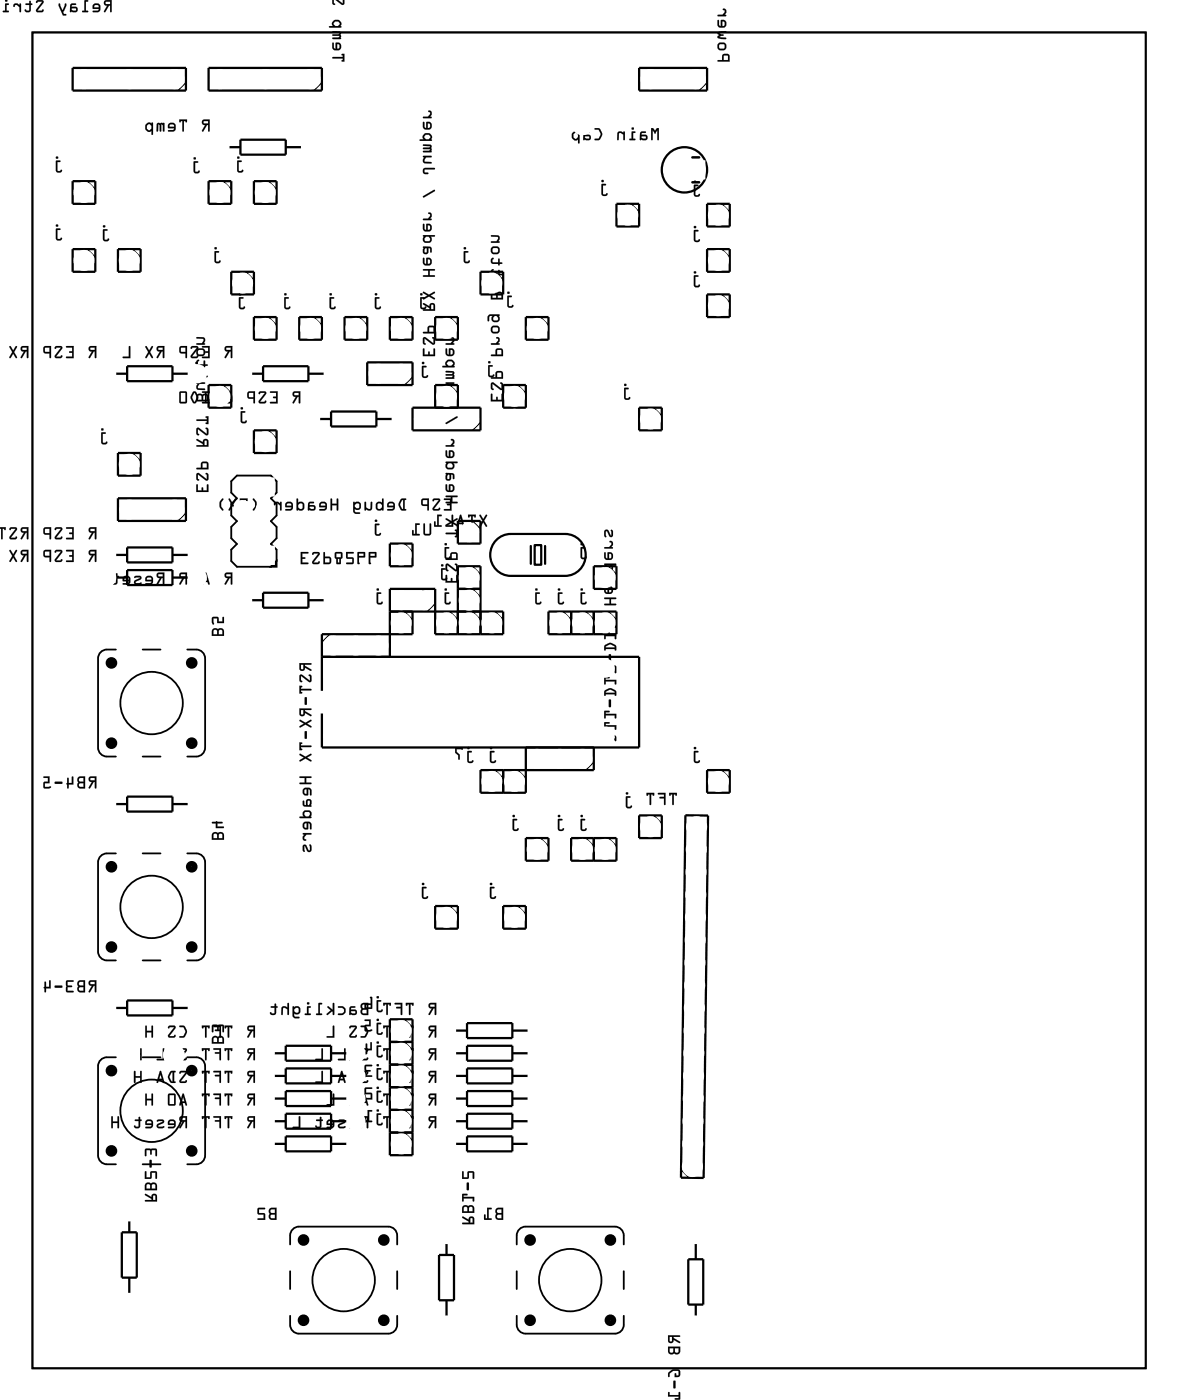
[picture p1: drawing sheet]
<svg xmlns="http://www.w3.org/2000/svg" width="132mm" height="157mm" viewBox="0 0 132 157" stroke-linecap="round" stroke-linejoin="round" font-family="sans-serif">
<g fill="none" stroke="#000" stroke-width=".2">
<path d="M3.6 3.6h124.8v149.8h-124.8zM26.6 53.3h3.8l.6 .7v1.2l-.6 .7 .6 .6v1.3l-.6 .6 .6 .7v1.3l-.6 .6 .6 .6v1.3l-.6 .7h-3.8l-.7-.7v-1.3l.7-.6-.7-.6v-1.3l.7-.7-.7-.6v-1.3l.7-.6-.7-.7v-1.2zM13 72.8h-1a1 1 0 0 0-1 1v10a1 1 0 0 0 1 1h1M16 72.8h2M21 72.8h1a1 1 0 0 1 1 1v10a1 1 0 0 1-1 1h-1M31 62.9v.7h-.6zM13 95.7h-1a1 1 0 0 0-1 1v10a1 1 0 0 0 1 1h1M16 95.7h2M16 84.8h2M21 95.7h1a1 1 0 0 1 1 1v10a1 1 0 0 1-1 1h-1M13 118.6h-1a1 1 0 0 0-1 1v10a1 1 0 0 0 1 1h1M16 118.6h2"/>
<path d="M16 107.7h2M21 118.6h1a1 1 0 0 1 1 1v10a1 1 0 0 1-1 1h-1M16 130.6h2M32.5 139.5v-1a1 1 0 0 1 1-1h10a1 1 0 0 1 1 1v1M57.9 139.5v-1a1 1 0 0 1 1-1h10a1 1 0 0 1 1 1v1M32.5 147.5v1a1 1 0 0 0 1 1h10a1 1 0 0 0 1-1v-1M32.5 142.5v2M44.5 142.5v2M57.9 147.5v1a1 1 0 0 0 1 1h10a1 1 0 0 0 1-1v-1M57.9 142.5v2M69.9 142.5v2"/>
<circle cx="17" cy="78.8" r="3.5"/>
<circle cx="17" cy="101.7" r="3.5"/>
<circle cx="17" cy="124.6" r="3.5"/>
<circle cx="38.5" cy="143.5" r="3.5"/>
<circle cx="63.9" cy="143.5" r="3.5"/>
</g>
<g fill="#000">
<path d="M31 62.9v.7h-.6z"/>
<path d="M3.6 3.6v149.8h124.8v-149.8zM3.6 3.6h124.8v149.8h-124.8z"/>
<path d="M6.3 18v1.1a.34 .34 0 0 0 .3 .3 .34 .34 0 0 0 .3-.3l-.1-.1-.1 .2-.3-.1v-.9h.3l.1-.1-.1-.1zM6.3 17.7a.14 .14 0 0 0 .2 0 .14 .14 0 0 0-.2 0z"/>
<path d="M6.3 18v1.1a.36 .36 0 0 0 .3 .3 .36 .36 0 0 0 .4-.3l-.1-.1-.2 .2-.3-.1v-.9h.3a.1 .1 0 0 0 .1-.1 .1 .1 0 0 0-.1-.1zM6.3 18h.4l.1 .1-.1 .1h-.3v.9l.3 .1 .2-.2 .1 .1a.37 .37 0 0 1-.4 .3 .37 .37 0 0 1-.3-.3zM6.2 17.7a.15 .15 0 0 0 .3 0 .15 .15 0 0 0-.3 0zM6.3 17.7a.13 .13 0 0 1 .2 0 .13 .13 0 0 1-.2 0z"/>
<path d="M11.7 .1a.32 .32 0 0 0 0 .4 .32 .32 0 0 0 .3 .1l-.3 .7 .1 .1 .4-.8h.1v.7l.2 .1v-1.4zM11.9 .2h.4v.3h-.4zM10.5 .5l-.1 .2v.3l.7 .1-.1 .1h-.6v.1h.7l.1-.2v-.6l-.3-.1h-.3zM10.6 .6h.4l.1 .2h-.5zM9.5 0v1.2h-.2l-.1 .1 .6 .1 .1-.2h-.3v-1h.2l.1-.1zM7.9 .5l-.1 .8 .6 .1a.31 .31 0 0 0 .3-.3 .31 .31 0 0 0-.3-.3h-.4v-.1l.1-.1h.4v-.2zM8.1 1l.4-.1v.2l-.3 .1-.2-.1zM6.6 .4v.2l.4 1.1h.4v-.1h-.2l-.1-.3 .1-.1 .2-.5v-.3h-.1l-.3 .7-.3-.7zM4.1 .1l-.1 .1 .1 .1 .2-.1h.4l-.6 .9-.1 .2 .2 .1h.6l.1-.2-.1-.1-.1 .1h-.5l.7-.9v-.2l-.2-.1zM2.9 .4v.2h.4v.5l-.3 .1-.1-.1h-.1a.35 .35 0 0 0 .3 .3 .35 .35 0 0 0 .4-.3v-.5l.1-.1-.1-.1-.1-.3h-.1v.3zM1.6 .5l-.1 .1a.11 .11 0 0 0 .1 .2 .11 .11 0 0 0 .1-.2h.2l.3 .2v.5h.1v-.9h-.1v.2l-.2-.2zM.6 .4v.8h-.2l-.1 .1 .6 .1 .1-.2h-.3v-.6h.2l.1-.2zM.6 .1a.13 .13 0 0 0 .2 0 .13 .13 0 0 0-.2 0zM-.1 .3v1.4zM-.1 .5v.7z"/>
<path d="M11.7 .1a.32 .32 0 0 0 0 .4 .32 .32 0 0 0 .3 .1l-.3 .6a.1 .1 0 0 0 0 .2 .1 .1 0 0 0 .1-.1l.4-.7h.1v.7a.1 .1 0 0 0 .1 .1 .1 .1 0 0 0 .1-.1v-1.3h-.6zM11.7 .1l.8-.1v1.4l-.1-.1v-.7h-.2l-.4 .7h-.1l.3-.7a.31 .31 0 0 1-.3-.1 .31 .31 0 0 1 0-.4zM11.9 .2h.4v.3l-.4-.1zM11.8 .2l.1 .3h.5v-.3zM10.5 .5l-.1 .2v.3h.7l-.2 .2h-.4a.1 .1 0 0 0-.1 .1 .1 .1 0 0 0 .1 .1h.5l.1-.1 .1-.1 .1-.5-.3-.3h-.3zM10.5 .5l.1-.1h.3l.3 .1v.6l-.1 .2h-.7v-.1h.6l.1-.1v-.1h-.7v-.3zM10.6 .6h.4l.1 .2h-.5zM10.6 .6l-.1 .2h.6l-.1-.2zM9.5 0v1.2h-.2a.1 .1 0 0 0-.1 .1 .1 .1 0 0 0 .1 .1h.5a.1 .1 0 0 0 .1-.1 .1 .1 0 0 0-.1-.1h-.2v-1h.2a.1 .1 0 0 0 .1-.1 .1 .1 0 0 0-.1-.1zM9.5 0l.4 .1-.1 .1h-.2v1h.3l-.1 .2-.6-.1 .1-.1h.2zM7.9 .5l-.1 .8a.09 .09 0 0 0 .1 .1 .09 .09 0 0 0 .1-.1l.4 .1a.32 .32 0 0 0 .3-.3 .32 .32 0 0 0-.3-.4l-.4 .1 .1-.2h.3a.1 .1 0 0 0 .1-.1 .1 .1 0 0 0-.1-.1zM7.9 .5l.6-.1v.1l-.4 .1-.1 .1v.1h.4a.31 .31 0 0 1 .3 .3 .31 .31 0 0 1-.3 .3l-.5-.1zM8.1 1l.4-.1v.2l-.3 .1-.2-.1zM8 .9v.2l.2 .1 .3-.1v-.2zM6.6 .4v.2l.4 1.1 .4 .1a.1 .1 0 0 0 0-.1 .1 .1 0 0 0 0-.1h-.2l-.1-.3h.1l.2-.8a.1 .1 0 0 0-.1-.1 .1 .1 0 0 0 0 .1l-.3 .6-.3-.7zM6.6 .4h.1l.3 .7 .3-.7h.1v.2l-.2 .6-.2 .1 .2 .3h.2v.1h-.4l-.4-1.1zM4.1 .1l-.1 .1a.13 .13 0 0 0 .2 .1 .13 .13 0 0 0 .1-.1h.4l-.6 .8a.21 .21 0 0 0-.1 .3 .21 .21 0 0 0 .2 .1h.6l.1-.3a.13 .13 0 0 0-.1 0 .13 .13 0 0 0-.1 .1h-.5l.7-.9a.21 .21 0 0 0-.2-.3zM4.1 .1l.6-.1a.2 .2 0 0 1 .2 .3l-.7 .9h.5l.1-.1v.2l-.6 .1-.2-.3 .7-.9h-.4l-.2 .1zM2.9 .4v.2h.4v.5l-.3 .1-.1-.2-.1 .1a.21 .21 0 0 0 0 .2 .21 .21 0 0 0 .2 .1h.3l.1-.2 .1-.6a.1 .1 0 0 0 .1-.1 .1 .1 0 0 0-.1-.1v-.2a.1 .1 0 0 0-.1-.1 .1 .1 0 0 0-.1 .1v.2zM2.9 .4h.4v-.3h.1v.3l.2 .1-.2 .1v.5a.37 .37 0 0 1-.3 .3 .37 .37 0 0 1-.3-.2v-.1l.2 .1h.2l.1-.1v-.5l-.4-.1zM1.6 .5l-.1 .1a.11 .11 0 0 0 .1 .2 .11 .11 0 0 0 .1-.2h.2l.3 .2v.5a.1 .1 0 0 0 .1 .1 .1 .1 0 0 0 .1-.1v-.8a.1 .1 0 0 0-.1-.1 .1 .1 0 0 0-.1 .1v.1l-.2-.2zM1.6 .5l.4-.1 .2 .2v-.2h.1v.9h-.1v-.5l-.3-.2h-.2l-.2 .2zM.6 .4v.8h-.2a.1 .1 0 0 0-.1 .1 .1 .1 0 0 0 .1 .1h.5a.1 .1 0 0 0 .1-.1 .1 .1 0 0 0-.1-.1h-.2v-.6h.2a.1 .1 0 0 0 .1-.1 .1 .1 0 0 0-.1-.1zM.6 .4h.4l-.1 .1-.2 .1v.6h.3l-.1 .2-.6-.1 .1-.1h.2zM.6 .1a.14 .14 0 0 0 .2 0 .14 .14 0 0 0-.2 0zM.6 .1a.13 .13 0 0 1 .2 0 .13 .13 0 0 1-.2 0zM-.1 .3v1.5zM-.1 .4v1.3zM-.1 .5v.7zM-.1 .5v.7z"/>
<path d="M21.7 18.1v1.1a.34 .34 0 0 0 .4 .3 .34 .34 0 0 0 .3-.4h-.1l-.2 .2-.2-.1v-.9l.3-.1-.1-.1zM21.7 17.8a.15 .15 0 0 0 .3 0 .15 .15 0 0 0-.3 0z"/>
<path d="M21.7 18.1v1.1a.36 .36 0 0 0 .3 .3 .36 .36 0 0 0 .4-.3l-.1-.1-.1 .1h-.3v-.9h.2a.1 .1 0 0 0 .1-.1 .1 .1 0 0 0-.1-.1zM21.7 18.1h.4l.1 .1h-.3v1l.3 .1 .1-.2 .1 .1a.37 .37 0 0 1-.4 .2 .37 .37 0 0 1-.3-.2zM21.7 17.8a.15 .15 0 0 0 .3 0 .15 .15 0 0 0-.3 0zM21.7 17.8a.15 .15 0 0 1 .3 0 .15 .15 0 0 1-.3 0z"/>
<path d="M22.7 13.5a.32 .32 0 0 0 0 .4 .32 .32 0 0 0 .3 .1l-.4 .7h.2l.4-.7h.1v.7l.1 .1 .1-1.4zM22.8 13.6h.5v.2h-.4zM20.1 13.4v.3h.1l.1-.1h.1v1.1l.2 .1v-1.2h.2v.1h.1l.1-.3zM18.9 13.9l-.1 .2v.3h.7l-.1 .2h-.5l-.1 .1h.7l.2-.3-.1-.5-.2-.1h-.3zM19.1 14h.3l.1 .2h-.5zM17.6 13.8v.9h.1l.1-.8 .1 .1v.7h.2v-.8l.2 .2v.6h.1v-.9zM16.4 13.9l-.1 .2a.54 .54 0 0 0 .4 .7l.3-.1v.4h.1v-1.3a.09 .09 0 0 0-.1-.1 .1 .1 0 0 0 0 .2l-.3-.2zM16.5 14.1l.2-.2 .3 .2v.3l-.2 .2-.3-.2z"/>
<path d="M22.7 13.5a.32 .32 0 0 0-.1 .4 .32 .32 0 0 0 .4 .1l-.4 .6a.11 .11 0 0 0 .1 .2 .1 .1 0 0 0 .1-.1l.4-.7h.1v.7a.1 .1 0 0 0 .1 .1 .1 .1 0 0 0 .1-.1v-1.3h-.6zM22.7 13.5l.8-.1-.1 1.3h-.1v-.7h-.1l-.4 .7h-.2l.4-.7a.31 .31 0 0 1-.3-.1 .31 .31 0 0 1 0-.4zM22.8 13.6h.5v.2h-.4zM22.8 13.6l.1 .2 .4 .1v-.3zM20.1 13.4v.2a.1 .1 0 0 0 .1 .1 .1 .1 0 0 0 .1-.1h.1v1.1a.1 .1 0 0 0 .1 .1 .1 .1 0 0 0 .1-.1v-1.1h.2a.11 .11 0 0 0 0 .1 .11 .11 0 0 0 .2 0v-.3zM20.1 13.4h.9l-.1 .3-.1-.1h-.2v1.1h-.1v-1.1h-.2l-.1 .1zM18.9 13.9l-.1 .2v.3h.7l-.1 .2h-.5a.1 .1 0 0 0-.1 .1 .1 .1 0 0 0 .1 .1h.5l.2-.1 .1-.1v-.5l-.2-.3h-.4zM18.9 13.9l.2-.1h.3l.2 .1 .1 .5-.2 .3h-.6v-.1h.5l.1-.2h-.6l-.1-.3zM19.1 14h.3l.1 .2h-.5zM19 14v.2h.5l-.1-.3zM17.6 13.8l-.1 .9a.1 .1 0 0 0 .1 .1 .1 .1 0 0 0 .1-.1l.1-.8 .1 .1v.7a.1 .1 0 0 0 .1 .1 .1 .1 0 0 0 .1-.1v-.8l.2 .2v.6a.1 .1 0 0 0 0 .1 .1 .1 0 0 0 .1-.1v-.9zM17.6 13.8h.8v.9h-.1v-.6l-.2-.2-.1 .8h-.1v-.7l-.1-.1-.1 .8h-.1zM16.4 13.9l-.1 .2a.5 .5 0 0 0 .2 .6l.3 .1 .2-.1v.3a.1 .1 0 0 0 .1 .1 .1 .1 0 0 0 .1-.1v-1.2a.11 .11 0 0 0-.2-.1 .1 .1 0 0 0 0 .2l-.3-.2zM16.5 13.9l.2-.2 .3 .2v-.2l.1 .1v1.3h-.1v-.5l-.2 .2h-.2l-.3-.3v-.4zM16.5 14.1l.2-.2 .3 .2v.3l-.2 .2-.3-.2zM16.5 14.1v.3l.3 .2 .2-.2v-.3l-.3-.2z"/>
<path d="M26.6 18v1.1a.34 .34 0 0 0 .3 .3 .34 .34 0 0 0 .4-.3l-.1-.1-.2 .2-.2-.1v-.9h.2l.1-.1-.1-.1zM26.6 17.7a.14 .14 0 0 0 .2 0 .14 .14 0 0 0-.2 0z"/>
<path d="M26.6 18v1.1a.36 .36 0 0 0 .3 .3 .36 .36 0 0 0 .4-.3l-.1-.1-.2 .2-.2-.1v-.9h.2a.1 .1 0 0 0 .1-.1 .1 .1 0 0 0-.1-.1zM26.6 18h.4l.1 .1-.1 .1h-.3l.1 .9 .3 .1 .1-.2 .1 .1a.37 .37 0 0 1-.4 .3 .37 .37 0 0 1-.3-.3zM26.6 17.7a.15 .15 0 0 0 .3 0 .15 .15 0 0 0-.3 0zM26.6 17.7a.13 .13 0 0 1 .2 0 .13 .13 0 0 1-.2 0z"/>
<path d="M37.3 6.4v.2h1.1v.1l-.1 .1v.1h.3v-.9l-.3 .1v.1h.1v.2zM37.3 4.8l-.1 .6 .2 .2h.6l.2-.1v-.5l-.2-.2h-.4v.7l-.2-.2v-.5zM37.8 4.9l.2 .1 .1 .3-.1 .2h-.2zM37.3 3.5v.2h.8l-.1 .1-.7 .1v.1l.8 .1-.2 .1h-.6v.2h.9v-.8zM37.4 2.3l-.2 .3 .1 .3h-.4v.2h1.3a.09 .09 0 0 0 .1-.1 .11 .11 0 0 0-.2-.1l.2-.3-.2-.3-.5-.1zM37.5 2.4h.4l.2 .3-.2 .2h-.3l-.2-.2zM37.2 -.1l.1 .5 .1 .1h.2l-.2-.2v-.4l.9 .6 .3-.1v-.5h-.3h.1v.5l-.8-.5zM37.2 -.1h1.3zM37.2 -.1h1zM37.2 -.1h1zM38.4 -.1h.3zM36.9 -.1h1.4zM37.4 -.1h.7z"/>
<path d="M37.3 6.4l-.1 .1 .1 .1h1.1v.1a.11 .11 0 0 0-.1 .1 .11 .11 0 0 0 0 .1h.3v-.9h-.2a.11 .11 0 0 0-.1 .2 .1 .1 0 0 0 .1 0v.2zM37.3 6.4h1.1v-.2l-.1-.1 .3-.1v.9h-.3l.1-.2v-.1h-1.1zM37.3 4.8l-.1 .6 .2 .2h.6l.2-.1v-.5l-.2-.2h-.4v.7l-.2-.2v-.5zM37.3 4.8h.1v.5l.2 .2v-.7h.4l.2 .2v.5l-.2 .1h-.5l-.2-.2zM37.8 4.9l.2 .2v.2v.1l-.2 .1zM37.8 4.9v.6h.2l.1-.2v-.3zM37.3 3.5v.2h.8l-.1 .1h-.7a.1 .1 0 0 0-.1 .1 .1 .1 0 0 0 .1 .1l.8 .1-.2 .1h-.6a.1 .1 0 0 0-.1 .1 .1 .1 0 0 0 .1 .1h.9v-.3v-.2a.21 .21 0 0 0 0-.2 .21 .21 0 0 0-.2-.2zM37.3 3.5h.7a.21 .21 0 0 1 .2 .2 .21 .21 0 0 1-.1 .2l.1 .2v.3h-.9v-.2h.6l.2-.1-.8-.1v-.1h.7l.1-.2h-.8zM37.4 2.3l-.2 .3 .1 .3h-.3a.1 .1 0 0 0-.1 .1 .1 .1 0 0 0 .1 .1h1.2a.1 .1 0 0 0 .1-.1 .11 .11 0 0 0-.2-.1l.2-.1v-.2l-.2-.3-.5-.1zM37.4 2.3l.2-.1 .5 .1 .2 .3-.2 .3 .1 .1v.1h-1.3v-.2h.5l-.2-.3zM37.5 2.4h.4l.2 .2v.1l-.2 .2h-.3l-.2-.2zM37.5 2.4l-.1 .3 .2 .2h.3l.2-.2-.2-.3zM37.2 -.1l.1 .5 .2 .2a.13 .13 0 0 0 .1-.2 .13 .13 0 0 0-.2-.1v-.4l.9 .6a.21 .21 0 0 0 .3-.1v-.5h-.3h.1v.5l-.8-.5zM37.3 -.1h.3l.8 .5v-.5h-.1h.3v.5a.2 .2 0 0 1-.3 .1l-.9-.6v.4l.2 .2h-.2l-.1-.1zM37.2 -.1h1.3zM37.3 -.1h1.2zM37.2 -.1h1zM37.3 -.1h.9zM37.2 -.1h1zM37.3 -.1h.9zM38.4 -.1h.3zM38.4 -.1h.3zM36.9 -.1h1.4zM36.9 -.1h1.4zM37.4 -.1h.7zM37.4 -.1h.7z"/>
<path d="M73 14.4v1.3l.2-.1v-1l.1 .3a.1 .1 0 0 0 .1 .1 .1 .1 0 0 0 .1-.1l.2-.3v1l.1 .1 .1-1.3h-.3l-.2 .3-.2-.3zM71.8 14.8l-.1 .9h.6a.31 .31 0 0 0 .3-.3 .31 .31 0 0 0-.3-.3h-.4v-.1l.1-.1h.4v-.2zM71.9 15.3h.5v.2h-.3l-.2-.1zM70.8 14.8v.7l-.2 .1-.1 .1h.7v-.1l-.2-.1v-.6h.2v-.1zM70.8 14.4a.15 .15 0 0 0 .3 0 .15 .15 0 0 0-.3 0zM69.3 14.8l-.1 .2v.7h.1l.1-.7 .1-.1 .4 .2v.6h.1v-.9h-.1v.1l-.3-.2zM66.7 14.4v.1l.4 .1 .2 .4-.2 .5-.4 .1-.1 .1h.1a.6 .6 0 0 0 .8-.6v-.2l-.2-.4-.2-.1zM65.5 14.8l-.1 .9h.6a.31 .31 0 0 0 .2-.3 .31 .31 0 0 0-.2-.3h-.4v-.1v-.1h.4v-.2zM65.6 15.3h.4l.1 .2h-.4l-.1-.1zM64.2 14.9l-.1 .1a.54 .54 0 0 0 .4 .8l.3-.2v.4h.2v-1.2a.11 .11 0 0 0-.2-.1 .09 .09 0 0 0 0 .1l-.3-.1zM64.3 15l.2-.1 .3 .2v.3l-.2 .2-.3-.2z"/>
<path d="M73 14.4v1.2a.1 .1 0 0 0 .1 .1 .1 .1 0 0 0 .1-.1v-1l.1 .3a.1 .1 0 0 0 .1 .1 .1 .1 0 0 0 .1-.1l.2-.3v1a.1 .1 0 0 0 .1 .1 .1 .1 0 0 0 .1-.1v-1.2h-.3l-.2 .3-.2-.3zM73 14.4h.2l.2 .3 .2-.3h.3l-.1 1.3-.1-.1v-1l-.3 .4-.2-.4v1l-.1 .1h-.1zM71.8 14.8l-.1 .8a.09 .09 0 0 0 .1 .1 .09 .09 0 0 0 .1-.1l.4 .1a.32 .32 0 0 0 .3-.3 .32 .32 0 0 0-.3-.3h-.4l.1-.2h.3a.1 .1 0 0 0 .1-.1 .1 .1 0 0 0-.1-.1zM71.8 14.8l.6-.1v.2h-.4l-.1 .1v.1h.4a.31 .31 0 0 1 .3 .3 .31 .31 0 0 1-.3 .3h-.6zM71.9 15.3h.5v.2h-.3l-.2-.1zM71.9 15.3v.1l.2 .2 .3-.1v-.2zM70.8 14.8v.7h-.2a.1 .1 0 0 0-.1 .1 .1 .1 0 0 0 .1 .1h.5a.1 .1 0 0 0 .1-.1 .1 .1 0 0 0-.1-.1h-.1v-.6h.1a.1 .1 0 0 0 .1-.1 .1 .1 0 0 0-.1-.1zM70.8 14.8h.4v.1h-.2v.7h.2v.1h-.6v-.1h.2zM70.8 14.4a.15 .15 0 0 0 .3 0 .15 .15 0 0 0-.3 0zM70.8 14.4a.15 .15 0 0 1 .3 0 .15 .15 0 0 1-.3 0zM69.3 14.8l-.1 .8a.09 .09 0 0 0 .1 .1 .09 .09 0 0 0 .1-.1v-.6l.2-.1 .3 .2v.5a.1 .1 0 0 0 .1 .1 .1 .1 0 0 0 .1-.1v-.8a.11 .11 0 0 0-.2-.1 .1 .1 0 0 0 0 .2l-.3-.2zM69.3 14.8l.3-.1 .3 .2v-.1h.1v.9h-.1v-.6l-.3-.2-.2 .1-.1 .7h-.1v-.7zM66.7 14.4v.1l.4 .1 .2 .4-.2 .5h-.4a.1 .1 0 0 0-.1 .1 .1 .1 0 0 0 .1 .1l.6-.1 .2-.6-.3-.6zM66.7 14.4h.5l.3 .5a.83 .83 0 0 1-.4 .8h-.4l-.1-.1h.1l.4-.1 .2-.4v-.2l-.2-.4h-.4zM65.5 14.8l-.1 .8a.09 .09 0 0 0 .1 .1 .09 .09 0 0 0 0-.1l.5 .1a.32 .32 0 0 0 .3-.3 .32 .32 0 0 0-.3-.3h-.4v-.2h.4a.1 .1 0 0 0 .1-.1 .1 .1 0 0 0-.1-.1zM65.5 14.8l.5-.1v.2h-.4v.1v.1h.4a.31 .31 0 0 1 .2 .3 .31 .31 0 0 1-.2 .3h-.6zM65.6 15.3h.4v.2h-.3l-.1-.1zM65.6 15.3l-.1 .1 .2 .2 .4-.1-.1-.2zM64.2 14.9l-.1 .2a.5 .5 0 0 0 .2 .6l.3 .1 .2-.2v.4a.1 .1 0 0 0 .1 .1 .1 .1 0 0 0 .1-.1v-1.2a.1 .1 0 0 0-.1-.1 .1 .1 0 0 0-.1 .1l-.3-.1zM64.3 14.8l.2-.1 .3 .2 .1-.2 .1 .1-.1 1.3-.1-.1v-.4l-.2 .1h-.2l-.3-.2v-.5zM64.3 15l.2-.1 .3 .2v.3l-.2 .2-.3-.2zM64.3 15v.4l.3 .2 .2-.2v-.3l-.3-.2z"/>
<path d="M81 6.1l-.1 .6h-.4v.2h1.3l-.1-.8-.2-.1zM81.1 6.2h.5v.5h-.5zM80.4 5.2a.5 .5 0 0 0 1 0 .5 .5 0 0 0-1 0zM80.7 5h.4l.1 .1v.3l-.1 .1-.4-.1-.1-.1zM80.4 3.6v.2l.2 .1-.2 .2v.1a.95 .95 0 0 0 .9 .2l.1-.1v-.1l-.8-.1 .5-.2-.5-.2h.8v-.2h-.1a.95 .95 0 0 0-.9 .1zM80.5 2.3l-.1 .5 .2 .3h.6l.2-.2v-.4l-.2-.2h-.4v.6l-.2-.1v-.5zM81 2.4l.2 .1v.3l-.1 .1h-.1zM81 1v.1l.2 .1v.2l-.2 .3h-.5v.1h.9v-.1h-.2l.2-.3a.33 .33 0 0 0 0-.3 .33 .33 0 0 0-.3-.1zM80.4 -.1h1.4zM80.4 -.1h1.3zM80.4 -.1h1zM80.4 -.1h1zM81.6 -.1h.3zM80.1 -.1h1.4zM80.6 -.1h.7zM80.4 -.1h1.4zM80.4 -.1h1.4zM80.4 -.1h1.4zM80.4 -.1h1.4z"/>
<path d="M81 6.1l-.1 .6h-.4a.1 .1 0 0 0-.1 .1 .1 .1 0 0 0 .1 .1h1.3v-.6l-.1-.2-.2-.1zM81 6.1l.2-.1 .5 .1 .1 .8h-1.3v-.2h.5zM81.2 6.2h.4v.5h-.5zM81.1 6.2v.5h.5v-.5zM80.4 5.2a.51 .51 0 0 0 1 0 .51 .51 0 0 0-1 0zM80.4 5.2a.5 .5 0 0 1 1 0 .5 .5 0 0 1-1 0zM80.7 5h.5v.3v.1h-.5l-.1-.1zM80.7 5l-.1 .3 .1 .1 .4 .1 .1-.1v-.3l-.1-.1zM80.4 3.6v.2l.2 .1-.2 .2 .1 .2 .8 .1a.1 .1 0 0 0 .1-.1 .1 .1 0 0 0-.1-.1l-.7-.1 .4-.1a.1 .1 0 0 0 .1-.1 .1 .1 0 0 0-.1-.1l-.4-.1h.7a.1 .1 0 0 0 .1-.1 .1 .1 0 0 0-.1-.1h-.5zM80.4 3.6l.4-.1h.6l-.1 .2h-.7l.5 .2-.5 .2 .7 .1 .1 .2h-.6l-.3-.1-.1-.2 .3-.2-.3-.1zM80.4 2.3v.5l.2 .3h.6l.2-.2v-.4l-.2-.3-.4 .1v.6l-.2-.1v-.5zM80.5 2.3h.1v.5l.2 .1v-.6h.4l.2 .2-.1 .4-.1 .2h-.6l-.2-.3zM81 2.4l.2 .1v.3l-.1 .1h-.1zM81 2.4v.5h.1l.1-.1v-.3zM81 1v.1l.2 .1v.2l-.2 .3-.5-.1a.1 .1 0 0 0-.1 .1 .1 .1 0 0 0 .1 .1h.8a.1 .1 0 0 0 .1-.1 .1 .1 0 0 0-.1-.1l-.1 .1 .2-.2a.33 .33 0 0 0 0-.4 .33 .33 0 0 0-.3-.1zM81 1h.1a.33 .33 0 0 1 .3 .4l-.2 .3h.2v.1h-.9v-.1h.5l.2-.3v-.2l-.2-.1zM80.4 -.1h1.4zM80.4 -.1h1.4zM80.4 -.1h1.3zM80.4 -.1h1.3zM80.4 -.1h1zM80.4 -.1h1zM80.4 -.1h1zM80.4 -.1h1zM81.6 -.1h.3zM81.6 -.1h.3zM80 -.1h1.5zM80.1 -.1h1.3zM80.6 -.1h.7zM80.6 -.1h.7zM80.4 -.1h1.4zM80.4 -.1h1.4zM80.4 -.1h1.4zM80.4 -.1h1.4zM80.4 -.1h1.4zM80.4 -.1h1.4zM80.4 -.1h1.4zM80.4 -.1h1.4z"/>
<path d="M6.3 25.6v1.1a.34 .34 0 0 0 .3 .3 .34 .34 0 0 0 .3-.3h-.1l-.1 .1-.3-.1v-.9h.3l.1-.1-.1-.1zM6.3 25.3a.14 .14 0 0 0 .2 0 .14 .14 0 0 0-.2 0z"/>
<path d="M6.3 25.6v1.1a.36 .36 0 0 0 .3 .3 .36 .36 0 0 0 .4-.3l-.1-.1-.2 .2-.3-.1v-.9h.3a.1 .1 0 0 0 .1-.1 .1 .1 0 0 0-.1-.1zM6.3 25.6h.4l.1 .1-.1 .1h-.3v.9l.3 .1 .2-.1 .1 .1a.37 .37 0 0 1-.4 .2 .37 .37 0 0 1-.3-.3zM6.2 25.3a.15 .15 0 0 0 .3 0 .15 .15 0 0 0-.3 0zM6.3 25.3a.13 .13 0 0 1 .2 0 .13 .13 0 0 1-.2 0z"/>
<path d="M11.6 25.7l-.1 1.1a.34 .34 0 0 0 .4 .3 .34 .34 0 0 0 .3-.3l-.1-.1-.1 .2-.3-.1v-.9h.3l.1-.1-.1-.1zM11.5 25.4a.15 .15 0 0 0 .3 0 .15 .15 0 0 0-.3 0z"/>
<path d="M11.6 25.7l-.1 1.1a.36 .36 0 0 0 .4 .3 .36 .36 0 0 0 .3-.3l-.1-.1-.1 .2-.3-.1v-.9h.3a.1 .1 0 0 0 .1-.1 .1 .1 0 0 0-.1-.1zM11.6 25.7h.4l.1 .1-.1 .1h-.3v.9l.3 .1 .1-.2 .1 .1a.37 .37 0 0 1-.3 .3 .37 .37 0 0 1-.4-.3zM11.5 25.4a.15 .15 0 0 0 .3 0 .15 .15 0 0 0-.3 0zM11.5 25.4a.15 .15 0 0 1 .3 0 .15 .15 0 0 1-.3 0z"/>
<path d="M24.1 28.2l-.1 1.1a.34 .34 0 0 0 .4 .3 .34 .34 0 0 0 .3-.4h-.1l-.1 .1h-.3v-1h.3l.1-.1h-.1zM24 27.8a.15 .15 0 0 0 .3 0 .15 .15 0 0 0-.3 0z"/>
<path d="M24.1 28.2l-.1 1.1a.36 .36 0 0 0 .4 .3 .36 .36 0 0 0 .3-.4h-.1l-.1 .1h-.3v-1h.3a.1 .1 0 0 0 .1-.1 .1 .1 0 0 0-.1-.1zM24.1 28.2h.4h.1l-.1 .1h-.3v1h.3l.1-.1 .1 .1a.37 .37 0 0 1-.3 .2 .37 .37 0 0 1-.4-.2zM24 27.8a.15 .15 0 0 0 .3 0 .15 .15 0 0 0-.3 0zM24 27.8a.15 .15 0 0 1 .3 0 .15 .15 0 0 1-.3 0z"/>
<path d="M26.8 33.3v1.1a.34 .34 0 0 0 .3 .3 .34 .34 0 0 0 .3-.3l-.2 .1h-.2v-1h.2l.1-.1-.1-.1zM26.8 33a.14 .14 0 0 0 .2 0 .14 .14 0 0 0-.2 0z"/>
<path d="M26.8 33.3v1.1a.36 .36 0 0 0 .3 .3 .36 .36 0 0 0 .4-.3l-.1-.1-.2 .2-.2-.1v-.9h.2a.1 .1 0 0 0 .1-.1 .1 .1 0 0 0-.1-.1zM26.8 33.4l.4-.1 .1 .1-.1 .1h-.3l.1 1h.2l.2-.1 .1 .1a.37 .37 0 0 1-.4 .2 .37 .37 0 0 1-.3-.3zM26.8 33a.15 .15 0 0 0 .3 0 .15 .15 0 0 0-.3 0zM26.8 33a.13 .13 0 0 1 .2 0 .13 .13 0 0 1-.2 0z"/>
<path d="M31.9 33.3v1.1a.34 .34 0 0 0 .3 .3 .34 .34 0 0 0 .3-.3h-.1l-.1 .1h-.3v-1h.3l.1-.1-.1-.1zM31.8 33a.15 .15 0 0 0 .3 0 .15 .15 0 0 0-.3 0z"/>
<path d="M31.9 33.3l-.1 1.1a.36 .36 0 0 0 .4 .3 .36 .36 0 0 0 .4-.3l-.1-.1-.2 .2-.3-.1v-.9h.3a.1 .1 0 0 0 .1-.1 .1 .1 0 0 0-.1-.1zM31.9 33.4l.4-.1 .1 .1-.1 .1h-.3v1h.3l.2-.1 .1 .1a.37 .37 0 0 1-.4 .2 .37 .37 0 0 1-.3-.3zM31.8 33a.15 .15 0 0 0 .3 0 .15 .15 0 0 0-.3 0zM31.9 33a.13 .13 0 0 1 .2 0 .13 .13 0 0 1-.2 0z"/>
<path d="M37 33.3l-.1 1.1a.34 .34 0 0 0 .4 .3 .34 .34 0 0 0 .3-.3h-.1l-.1 .1h-.3v-1h.3l.1-.1-.1-.1zM36.9 33a.15 .15 0 0 0 .3 0 .15 .15 0 0 0-.3 0z"/>
<path d="M37 33.3l-.1 1.1a.36 .36 0 0 0 .4 .3 .36 .36 0 0 0 .3-.3l-.1-.1-.1 .2-.3-.1v-.9h.3a.1 .1 0 0 0 .1-.1 .1 .1 0 0 0-.1-.1zM37 33.4l.4-.1 .1 .1-.1 .1h-.3v1h.3l.1-.1 .1 .1a.37 .37 0 0 1-.3 .2 .37 .37 0 0 1-.4-.3zM36.9 33a.15 .15 0 0 0 .3 0 .15 .15 0 0 0-.3 0zM36.9 33a.15 .15 0 0 1 .3 0 .15 .15 0 0 1-.3 0z"/>
<path d="M42 33.3v1.1a.34 .34 0 0 0 .4 .3 .34 .34 0 0 0 .3-.3h-.1l-.1 .1h-.3v-1h.3v-.1v-.1zM42 33a.15 .15 0 0 0 .3 0 .15 .15 0 0 0-.3 0z"/>
<path d="M42 33.3v1.1a.36 .36 0 0 0 .4 .3 .36 .36 0 0 0 .3-.3l-.1-.1-.1 .2-.3-.1v-.9h.3a.1 .1 0 0 0 .1-.1 .1 .1 0 0 0-.1-.1zM42.1 33.4l.4-.1v.1v.1h-.3v1h.3l.1-.1 .1 .1a.37 .37 0 0 1-.3 .2 .37 .37 0 0 1-.4-.3zM42 33a.15 .15 0 0 0 .3 0 .15 .15 0 0 0-.3 0zM42 33a.15 .15 0 0 1 .3 0 .15 .15 0 0 1-.3 0z"/>
<path d="M47.4 39.1v.8h1.4l-.1-.8h-.1v.7h-.4v-.3l-.1-.1-.1 .1v.3h-.4v-.7zM47.5 37.9l-.1 .5 .2 .2h.1l-.1-.2v-.4l.9 .6 .3-.1v-.5l-.2-.2-.2 .1 .2 .1v.5l-.9-.7zM48 36.6l-.1 .6h-.4l-.1 .2h1.4l-.1-.8-.2-.1zM48.1 36.7h.5v.5h-.5zM47.4 34v.1l.7 .5v.1h-.6l-.1 .1h.1h1.3v-.6a.31 .31 0 0 0-.4-.2 .31 .31 0 0 0-.3 .3zM48.3 34.2h.3v.5h-.3zM47.4 32.7v.2l.5 .2-.5 .3 .1 .2 .6-.4 .5 .4 .2-.1-.1-.1-.4-.3 .4-.2v-.2l-.6 .3zM47.4 30.2l.1 .1h.5v.6h-.5v.1h1.3l-.1-.1h-.5v-.6h.5v-.1zM47.4 28.9v.6l.2 .2 .5 .1 .2-.2 .1-.4-.2-.3-.4 .1v.6l-.2-.1v-.5zM48 29.1l.2 .1v.3l-.1 .1h-.1zM47.4 27.7l.1 .1-.1 .4a.31 .31 0 0 0 .3 .3 .31 .31 0 0 0 .3-.3v-.4h.1l.1 .1v.4h.2l-.1-.6h-.2zM47.7 27.8l.1 .1v.4l-.2-.1zM47.4 26.4v.1h.1l-.1 .2v.3l.3 .2h.5l.2-.3-.1-.4h.4l.1-.1h-.1zM47.7 26.6h.4l.1 .1-.1 .3h-.4l-.1-.3zM47.4 25.1v.6l.2 .2 .5 .1 .2-.2 .1-.4-.2-.3h-.4v.7l-.2-.1v-.6zM48 25.3l.2 .1v.3l-.1 .1h-.1zM48 23.8v.2h.2v.2l-.2 .3h-.5l-.1 .2h.9l.1-.2h-.2l.2-.2a.33 .33 0 0 0 0-.3 .33 .33 0 0 0-.3-.2zM47.4 22v.1h.1l1.2-.7 .1-.1h-.2zM47.5 18.9l-.1 .5 .3 .1h.3v-.1l-.4-.1v-.3h1.1l.1-.1-.1-.1h-1zM47.4 17.5v.1h.2a.38 .38 0 0 0-.2 .4 .38 .38 0 0 0 .3 .3h.7l-.1-.1-.7-.1v-.2l.2-.3h.5l.1-.1zM47.4 16.2l.1 .2h.7l-.1 .1-.7 .1 .1 .1 .7 .1-.1 .1h-.6l-.1 .2h1l-.1-.8zM47.6 15l-.2 .3 .1 .3h-.4v.2h1.3a.09 .09 0 0 0 0-.1 .09 .09 0 0 0-.1-.1l.1-.3-.2-.3-.4-.1zM47.7 15.1h.4l.1 .3-.2 .2h-.3l-.2-.2zM47.4 13.7v.6l.2 .2h.5l.2-.1 .1-.5-.2-.2h-.4v.7l-.2-.2v-.5zM48 13.8l.2 .1v.3l-.1 .1-.1 .1zM48 12.4v.1l.2 .1v.2l-.2 .3h-.5l-.1 .1 .9 .1 .1-.2h-.2l.2-.2a.33 .33 0 0 0 0-.4 .33 .33 0 0 0-.3-.1z"/>
<path d="M47.4 39.1v.8h1.4v-.8a.1 .1 0 0 0-.1 0 .1 .1 0 0 0-.1 0v.7h-.4v-.3a.1 .1 0 0 0-.1-.1 .1 .1 0 0 0-.1 .1v.3h-.4v-.7zM47.4 39.1h.2v.7h.4v-.3l.1-.1 .1 .1v.3h.4v-.7h.1l.1 .8h-1.4zM47.5 37.8l-.1 .7 .2 .2a.13 .13 0 0 0 .1-.2 .13 .13 0 0 0-.1-.1v-.4l.8 .6a.21 .21 0 0 0 .4-.1v-.6l-.3-.1a.13 .13 0 0 0 0 .1 .13 .13 0 0 0 .1 .1v.5l-.9-.7zM47.5 37.9l.2-.1 .9 .7v-.5l-.2-.1 .2-.1 .1 .1 .1 .6a.21 .21 0 0 1-.4 .1l-.8-.6v.4l.1 .2h-.2l-.1-.2zM48 36.6l-.1 .6h-.4a.1 .1 0 0 0-.1 .1 .1 .1 0 0 0 .1 .1h1.3v-.6l-.1-.2-.2-.1zM48 36.6l.2-.1 .5 .1 .1 .8h-1.4l.1-.2h.4zM48.1 36.7h.5v.5h-.5zM48.1 36.7v.5h.5v-.5zM47.4 34v.2l.7 .4v.1h-.6a.1 .1 0 0 0-.1 .1 .1 .1 0 0 0 .1 .1h1.3v-.7a.32 .32 0 0 0-.4-.2 .32 .32 0 0 0-.3 .3l-.6-.3zM47.4 34h.1l.7 .4a.31 .31 0 0 1 .2-.4 .31 .31 0 0 1 .4 .2v.6h-1.3h-.1l.1-.1h.7v-.2l-.8-.4zM48.4 34.2h.2v.5h-.3zM48.3 34.2v.5h.3v-.5zM47.4 32.7v.2l.5 .2-.5 .3a.1 .1 0 0 0 0 .1 .1 .1 0 0 0 .1 .1l.6-.4 .5 .4a.11 .11 0 0 0 .2-.1 .1 .1 0 0 0-.1-.1l-.4-.3 .4-.2a.11 .11 0 0 0 .1-.2 .1 .1 0 0 0-.2 0l-.5 .3-.6-.3zM47.4 32.7h.1l.6 .4 .6-.4v.2l-.5 .2 .5 .3 .1 .1-.2 .1-.5-.4-.6 .4-.1-.2 .5-.3-.5-.2zM47.4 30.2l.1 .1h.5v.6h-.5a.1 .1 0 0 0-.1 .1 .1 .1 0 0 0 .1 0h1.2a.1 .1 0 0 0 .1 0 .1 .1 0 0 0-.1-.1h-.5v-.6l.5 .1a.1 .1 0 0 0 .1-.1 .1 .1 0 0 0-.1-.1zM47.4 30.2h1.3v.1h-.5v.6h.5l.1 .1h-1.3v-.1h.5v-.6h-.5zM47.4 28.9v.6l.2 .3h.5l.2-.2 .1-.4-.2-.3-.4 .1v.6l-.2-.1v-.5zM47.4 28.9l.2 .1v.5l.2 .1v-.6l.4-.1 .2 .3-.1 .4-.2 .2-.5-.1-.2-.2zM48 29.1l.2 .1v.3l-.1 .1h-.1zM47.9 29.1v.5h.2l.1-.1v-.3zM47.4 27.7l.1 .1-.1 .4a.32 .32 0 0 0 .3 .3 .32 .32 0 0 0 .3-.3v-.4l.2 .1v.3a.1 .1 0 0 0 .1 .1 .1 .1 0 0 0 .1-.1v-.4l-.2-.1zM47.4 27.7h.7h.2l.1 .6h-.2v-.4l-.1-.1h-.1v.4a.31 .31 0 0 1-.3 .3 .31 .31 0 0 1-.3-.3l.1-.4zM47.7 27.8l.1 .1v.3v.1l-.2-.1v-.2zM47.7 27.8l-.1 .2v.2l.2 .1h.1v-.4zM47.4 26.4v.1h.1l-.1 .2v.3l.3 .2h.5l.2-.3-.1-.4h.4a.1 .1 0 0 0 .1-.1 .1 .1 0 0 0-.1 0zM47.4 26.4h1.3h.1l-.1 .1h-.4l.1 .4-.2 .3h-.5l-.3-.2v-.3l.1-.2h-.1zM47.7 26.6h.4l.1 .1-.1 .3h-.4l-.1-.3zM47.7 26.6l-.1 .2v.2h.6v-.2l-.1-.2zM47.4 25.1v.6l.2 .2 .5 .1 .2-.2 .1-.4-.2-.3h-.4v.7l-.2-.1v-.6zM47.4 25.1h.2v.6l.2 .1v-.7h.4l.2 .3-.1 .4-.2 .1h-.5l-.2-.2zM48 25.3l.2 .1v.3l-.1 .1h-.1zM47.9 25.3v.5h.2l.1-.1v-.3zM48 23.8v.1l.2 .1v.2l-.2 .3h-.5a.1 .1 0 0 0-.1 .1 .1 .1 0 0 0 .1 .1h.8a.1 .1 0 0 0 .1-.1 .1 .1 0 0 0-.1-.1h-.1l.2-.2a.33 .33 0 0 0 0-.3 .33 .33 0 0 0-.4-.2zM48 23.9l.1-.1a.33 .33 0 0 1 .3 .5l-.2 .2h.2l-.1 .2h-.9l.1-.2h.5l.2-.3v-.2h-.2zM47.4 22v.1h.1l1.2-.6a.11 .11 0 0 0 .1-.2 .1 .1 0 0 0-.2 0zM47.4 22l1.2-.7h.2l-.1 .1-1.2 .7h-.1zM47.5 18.9l-.1 .2 .1 .4h.4a.1 .1 0 0 0 .1-.1 .1 .1 0 0 0-.1-.1h-.3v-.3h1.1a.1 .1 0 0 0 .1-.1 .1 .1 0 0 0-.1-.1h-1zM47.5 18.9l.2-.1h1l.1 .1-.1 .1h-1.1v.3l.4 .1v.1h-.3l-.3-.1zM47.4 17.5v.1h.2a.39 .39 0 0 0 .1 .7h.6a.09 .09 0 0 0 .1 0 .09 .09 0 0 0-.1-.1l-.6-.1-.1-.2 .2-.3 .5 .1a.1 .1 0 0 0 .1-.1 .1 .1 0 0 0-.1-.1zM47.4 17.5h1l-.1 .1h-.5l-.2 .3v.2l.7 .1 .1 .1h-.7a.32 .32 0 0 1-.2-.5l.1-.2h-.2zM47.4 16.2l.1 .2h.7l-.1 .1h-.6a.1 .1 0 0 0-.1 .1 .1 .1 0 0 0 .1 .1l.7 .1-.1 .1h-.6a.1 .1 0 0 0-.1 .1 .1 .1 0 0 0 .1 .1h.8l.1-.3-.1-.2a.21 .21 0 0 0 .1-.2 .21 .21 0 0 0-.2-.2zM47.4 16.2h.8a.21 .21 0 0 1 .2 .2 .21 .21 0 0 1-.1 .2l.1 .2-.1 .3h-.8v-.2h.6l.1-.1-.7-.1-.1-.1h.7l.1-.2h-.7zM47.6 15l-.2 .3 .1 .3h-.4a.1 .1 0 0 0-.1 .1 .1 .1 0 0 0 .1 .1h1.2a.1 .1 0 0 0 .1-.1 .1 .1 0 0 0-.1-.1l.1-.1v-.2l-.2-.3-.4-.1zM47.6 15l.2-.1 .4 .1 .2 .3-.1 .3 .1 .1v.1h-1.3v-.2h.4l-.1-.3zM47.7 15.1h.4l.1 .2v.1l-.2 .2h-.3l-.1-.2zM47.7 15.1l-.2 .3 .2 .2h.4l.2-.2-.2-.3zM47.4 13.7v.6l.2 .2h.5l.2-.1 .1-.5-.2-.2h-.4v.7l-.2-.2v-.5zM47.4 13.7h.2v.5l.2 .2v-.7h.4l.2 .2-.1 .5-.2 .1h-.5l-.2-.2zM48 13.8l.2 .1v.3l-.1 .1-.1 .1zM47.9 13.8v.6h.2l.1-.2v-.3zM48 12.4v.1l.2 .1v.2l-.2 .3h-.5a.1 .1 0 0 0-.1 .1 .1 .1 0 0 0 .1 .1h.8a.1 .1 0 0 0 .1-.1 .1 .1 0 0 0-.1-.1h-.1l.2-.2a.33 .33 0 0 0 0-.4 .33 .33 0 0 0-.4-.1zM48 12.4h.1a.33 .33 0 0 1 .3 .5l-.2 .2h.2l-.1 .1h-.9l.1-.1h.5l.2-.3v-.2l-.2-.1z"/>
<path d="M47.1 33.3v1.1a.34 .34 0 0 0 .4 .3 .34 .34 0 0 0 .3-.3h-.1l-.2 .1h-.2v-1h.3v-.1l-.1-.1zM47.1 33a.15 .15 0 0 0 .3 0 .15 .15 0 0 0-.3 0z"/>
<path d="M47.1 33.3v1.1a.36 .36 0 0 0 .3 .3 .36 .36 0 0 0 .4-.3l-.1-.1-.1 .2-.3-.1v-.9h.2a.1 .1 0 0 0 .1-.1 .1 .1 0 0 0-.1-.1zM47.1 33.4l.4-.1 .1 .1v.1h-.3v1h.3l.1-.1 .1 .1a.37 .37 0 0 1-.4 .2 .37 .37 0 0 1-.3-.3zM47.1 33a.15 .15 0 0 0 .3 0 .15 .15 0 0 0-.3 0zM47.1 33a.15 .15 0 0 1 .3 0 .15 .15 0 0 1-.3 0z"/>
<path d="M52 28.2v1.1a.34 .34 0 0 0 .3 .3 .34 .34 0 0 0 .4-.4h-.1l-.2 .1h-.2v-1h.2l.1-.1h-.1zM52 27.8a.14 .14 0 0 0 .2 0 .14 .14 0 0 0-.2 0z"/>
<path d="M52 28.2v1.1a.36 .36 0 0 0 .3 .3 .36 .36 0 0 0 .4-.4h-.1l-.2 .1h-.2v-1h.2a.1 .1 0 0 0 .1-.1 .1 .1 0 0 0-.1-.1zM52 28.2h.4h.1l-.1 .1h-.3l.1 1h.3l.1-.1 .1 .1a.37 .37 0 0 1-.4 .2 .37 .37 0 0 1-.3-.2zM52 27.8a.15 .15 0 0 0 .3 0 .15 .15 0 0 0-.3 0zM52 27.8a.13 .13 0 0 1 .2 0 .13 .13 0 0 1-.2 0z"/>
<path d="M56.9 33.2v1a.34 .34 0 0 0 .3 .4 .34 .34 0 0 0 .3-.4h-.1l-.1 .1h-.3v-1h.3l.1-.1-.1-.1zM56.9 32.8a.14 .14 0 0 0 .2 0 .14 .14 0 0 0-.2 0z"/>
<path d="M56.9 33.2v1a.36 .36 0 0 0 .3 .4 .36 .36 0 0 0 .4-.4h-.1l-.2 .1h-.2l-.1-1h.3a.1 .1 0 0 0 .1-.1 .1 .1 0 0 0-.1-.1zM56.9 33.2h.4h.1l-.1 .1h-.3v1h.3l.2-.1 .1 .1a.37 .37 0 0 1-.4 .2 .37 .37 0 0 1-.3-.3zM56.8 32.8a.15 .15 0 0 0 .3 0 .15 .15 0 0 0-.3 0zM56.9 32.8a.13 .13 0 0 1 .2 0 .13 .13 0 0 1-.2 0z"/>
<path d="M67.4 20.6v1.1a.34 .34 0 0 0 .4 .3 .34 .34 0 0 0 .3-.3h-.1l-.1 .1h-.3v-1h.3v-.1v-.1zM67.4 20.3a.15 .15 0 0 0 .3 0 .15 .15 0 0 0-.3 0z"/>
<path d="M67.4 20.6v1.1a.36 .36 0 0 0 .4 .3 .36 .36 0 0 0 .3-.3l-.1-.1-.1 .2-.3-.1v-.9h.3a.1 .1 0 0 0 .1-.1 .1 .1 0 0 0-.1-.1zM67.5 20.7l.4-.1v.1v.1h-.3v1h.3l.1-.1 .1 .1a.37 .37 0 0 1-.3 .2 .37 .37 0 0 1-.4-.3zM67.4 20.3a.15 .15 0 0 0 .3 0 .15 .15 0 0 0-.3 0zM67.4 20.3a.15 .15 0 0 1 .3 0 .15 .15 0 0 1-.3 0z"/>
<path d="M77.8 25.8v1.1a.34 .34 0 0 0 .3 .3 .34 .34 0 0 0 .3-.4l-.2 .2-.2-.1v-.9h.2l.1-.1-.1-.1zM77.8 25.5a.14 .14 0 0 0 .2 0 .14 .14 0 0 0-.2 0z"/>
<path d="M77.8 20.7v1.1a.34 .34 0 0 0 .3 .3 .34 .34 0 0 0 .3-.3v-.1l-.2 .2-.2-.1v-.9h.2l.1-.1-.1-.1zM77.8 20.4a.14 .14 0 0 0 .2 0 .14 .14 0 0 0-.2 0z"/>
<path d="M77.8 30.9v1.1a.34 .34 0 0 0 .3 .3 .34 .34 0 0 0 .3-.4l-.2 .1h-.2v-1h.2h.1l-.1-.1zM77.8 30.6a.14 .14 0 0 0 .2 0 .14 .14 0 0 0-.2 0z"/>
<path d="M77.8 25.8v1.1a.36 .36 0 0 0 .3 .3 .36 .36 0 0 0 .4-.3l-.1-.1-.2 .2-.2-.1v-.9h.2a.1 .1 0 0 0 .1-.1 .1 .1 0 0 0-.1-.1zM77.8 25.8h.4l.1 .1h-.1l-.3 .1v.9l.3 .1 .2-.2 .1 .1a.37 .37 0 0 1-.4 .2 .37 .37 0 0 1-.3-.2zM77.8 25.5a.15 .15 0 0 0 .3 0 .15 .15 0 0 0-.3 0zM77.8 25.5a.13 .13 0 0 1 .2 0 .13 .13 0 0 1-.2 0z"/>
<path d="M77.8 20.7v1.1a.36 .36 0 0 0 .3 .3 .36 .36 0 0 0 .4-.3l-.1-.1-.2 .2-.2-.1v-.9h.2a.1 .1 0 0 0 .1-.1 .1 .1 0 0 0-.1-.1zM77.8 20.7h.4l.1 .1-.1 .1h-.3v.9l.3 .1 .2-.2 .1 .1a.37 .37 0 0 1-.4 .3 .37 .37 0 0 1-.3-.3zM77.8 20.4a.15 .15 0 0 0 .3 0 .15 .15 0 0 0-.3 0zM77.8 20.4a.13 .13 0 0 1 .2 0 .13 .13 0 0 1-.2 0z"/>
<path d="M77.8 30.9v1.1a.36 .36 0 0 0 .3 .3 .36 .36 0 0 0 .4-.3l-.1-.1-.2 .1h-.2v-1h.2a.1 .1 0 0 0 .1 0 .1 .1 0 0 0-.1-.1zM77.8 30.9h.4l.1 .1h-.1h-.3v1l.3 .1 .2-.2 .1 .1a.37 .37 0 0 1-.4 .2 .37 .37 0 0 1-.3-.2zM77.8 30.6a.15 .15 0 0 0 .3 0 .15 .15 0 0 0-.3 0zM77.8 30.5a.13 .13 0 0 1 .2 0 .13 .13 0 0 1-.2 0z"/>
<path d="M10 38.9a.32 .32 0 0 0 0 .4 .32 .32 0 0 0 .3 .1l-.4 .7h.2l.4-.7h.1v.7l.1 .1 .1-1.4zM10.1 39h.5v.2h-.4zM7.4 38.8v.2h.7v.4h-.3l-.1 .1 .1 .1h.3v.4h-.6l-.1 .1 .9 .1v-1.4zM6.2 38.9l-.1 .1 .1 .1 .2-.1h.4l-.6 .8-.1 .2 .2 .2 .5-.1 .2-.1-.1-.2-.1 .2h-.5l.7-.9v-.2l-.2-.1zM4.9 38.9v.2v.4l.1 .1h.5l.1 .5 .1 .1v-1.4zM5.1 39h.4v.5l-.4-.1zM2.4 38.9a.32 .32 0 0 0-.1 .4 .32 .32 0 0 0 .4 .1l-.4 .7h.1l.5-.7h.1v.7l.1 .1 .1-1.4zM2.5 39h.5v.2h-.5zM1.1 38.8l.3 .7-.4 .6h.2l.3-.4 .2 .4 .2 .1v-.2l-.3-.5 .3-.6-.2-.1-.2 .5-.3-.5zM-.1 38.8v1.4z"/>
<path d="M10 38.9a.32 .32 0 0 0-.1 .4 .32 .32 0 0 0 .4 .1l-.4 .6a.11 .11 0 0 0 .1 .2 .1 .1 0 0 0 .1-.1l.4-.7h.1v.7a.1 .1 0 0 0 .1 .1 .1 .1 0 0 0 .1-.1v-1.3h-.6zM10 38.9l.8-.1-.1 1.3h-.1v-.7h-.1l-.4 .7h-.2l.4-.7a.31 .31 0 0 1-.3-.1 .31 .31 0 0 1 0-.4zM10.1 39h.5v.2h-.4zM10.1 39l.1 .2 .4 .1v-.3zM7.4 38.8v.2h.7v.4h-.3a.1 .1 0 0 0-.1 .1 .1 .1 0 0 0 .1 .1h.3v.4h-.6a.1 .1 0 0 0-.1 .1 .1 .1 0 0 0 .1 .1h.8v-1.4zM7.4 38.8h.9v1.4l-.9-.1 .1-.1h.6v-.4h-.3l-.1-.1 .1-.1h.3v-.4h-.6zM6.2 38.9l-.1 .1a.13 .13 0 0 0 .2 .1 .13 .13 0 0 0 .1-.1h.4l-.6 .8a.21 .21 0 0 0-.1 .3 .21 .21 0 0 0 .2 .1h.5l.2-.3a.13 .13 0 0 0-.1-.1 .13 .13 0 0 0-.1 .2h-.5l.7-.9a.21 .21 0 0 0-.2-.3zM6.2 38.9l.6-.1a.2 .2 0 0 1 .2 .3l-.7 .9h.5l.1-.2v.3h-.7l-.1-.2 .7-.9h-.4l-.2 .1zM4.9 38.9l-.1 .2 .1 .4 .1 .1h.5v.5a.1 .1 0 0 0 .1 .1 .1 .1 0 0 0 .1-.1v-1.3h-.6zM4.9 38.9l.8-.1v1.3h-.1v-.5h-.6l-.1-.1zM5.1 39h.4v.5l-.4-.1zM5 39v.4l.6 .1v-.5zM2.4 38.9a.32 .32 0 0 0-.1 .4 .32 .32 0 0 0 .4 .1l-.4 .6a.11 .11 0 0 0 .1 .2 .1 .1 0 0 0 .1-.1l.4-.7h.1v.7a.1 .1 0 0 0 .1 .1 .1 .1 0 0 0 .1-.1v-1.3h-.6zM2.4 38.9l.8-.1-.1 1.3h-.1v-.7h-.1l-.4 .7h-.2l.4-.7a.31 .31 0 0 1-.4-.1 .31 .31 0 0 1 .1-.4zM2.5 39h.5v.2h-.5zM2.5 39v.2l.5 .1v-.3zM1.1 38.8l-.1 .1 .4 .6-.4 .5a.11 .11 0 0 0 .1 .2 .1 .1 0 0 0 .1-.1l.3-.4 .2 .4a.11 .11 0 0 0 .2 .1 .1 .1 0 0 0 0-.2l-.3-.5 .3-.6a.1 .1 0 0 0 0-.1 .1 .1 0 0 0-.2 0l-.2 .5-.3-.5zM1.1 38.8h.1l.3 .5 .2-.5 .2 .1-.3 .6 .3 .5v.1h-.2l-.2-.5-.3 .5h-.1l.3-.6-.3-.6zM-.1 38.8v1.4zM-.1 38.8v1.4z"/>
<path d="M11.4 48.5l-.1 1.1a.34 .34 0 0 0 .4 .3 .34 .34 0 0 0 .3-.4h-.1l-.1 .2-.3-.1v-1h.3h.1l-.1-.1zM11.3 48.2a.15 .15 0 0 0 .3 0 .15 .15 0 0 0-.3 0z"/>
<path d="M11.4 48.5l-.1 1.1a.36 .36 0 0 0 .4 .3 .36 .36 0 0 0 .3-.3l-.1-.1-.1 .1h-.3v-1l.3 .1a.1 .1 0 0 0 .1-.1 .1 .1 0 0 0-.1-.1zM11.4 48.5h.4l.1 .1h-.1h-.3v1l.3 .1 .1-.2 .1 .1a.37 .37 0 0 1-.3 .2 .37 .37 0 0 1-.4-.2zM11.3 48.2a.15 .15 0 0 0 .3 0 .15 .15 0 0 0-.3 0zM11.3 48.2a.15 .15 0 0 1 .3 0 .15 .15 0 0 1-.3 0z"/>
<path d="M22 54.3v.9h1.4l-.1-.9-.1 .1v.6h-.4v-.3l-.1-.1-.1 .1v.3h-.4v-.6zM22.1 53.1l-.1 .6 .2 .2 .1-.1-.1-.1v-.5l.9 .7 .3-.1v-.5l-.2-.3-.2 .1 .2 .1v.5l-.9-.7zM22.6 51.8l-.1 .7h-.4l-.1 .1h1.4l-.1-.8h-.2zM22.7 52h.5v.5h-.5zM22 49.2v.2l.7 .4v.1h-.6l-.1 .1 .1 .1h1.3v-.6a.31 .31 0 0 0-.4-.3 .31 .31 0 0 0-.3 .4zM22.9 49.4l.3 .1v.4h-.3zM22.1 48l-.1 .6 .2 .2 .1-.1-.1-.1v-.5l.9 .7 .3-.1v-.5l-.2-.2h-.2l.2 .2v.4l-.9-.6zM22 47.1l.1 .1h1.1v.2h-.1l-.1 .1h.4v-.8h-.4l.1 .1 .1 .1v.1zM22.1 44.2l-.1 .3v.5h1.4v-.5a.39 .39 0 0 0-.3-.4 .39 .39 0 0 0-.4 .2l-.3-.2zM22.2 44.4h.3l.1 .4h-.4zM22.8 44.4h.3l.1 .4h-.4zM22 42.9v.1h.2a.38 .38 0 0 0-.2 .4 .38 .38 0 0 0 .3 .3h.7l-.1-.1-.7-.1v-.2l.2-.3h.5l.1-.1zM22.1 41.7l-.1 .3 .2 .3h.6l.1 .2 .1-.2 .3-.1-.1-.1h-.2l-.1-.4h-.1v.4h-.5l-.1-.2 .1-.2-.1-.1zM22.1 40.4l-.1 .4 .2 .2h.6l.1 .2 .1-.2h.3l-.1-.1h-.2l-.1-.5-.1 .1v.4h-.5l-.1-.3 .1-.2-.1-.1zM22 39.5a.5 .5 0 0 0 1 0 .5 .5 0 0 0-1 0zM22.3 39.3l.4-.1 .1 .2v.3l-.1 .1-.4-.1-.1-.1zM22 37.8l.1 .2h.6l.1 .1-.2 .4h-.5l-.1 .1h1v-.1h-.2a.38 .38 0 0 0 .2-.4 .38 .38 0 0 0-.3-.3z"/>
<path d="M22 54.3v.9h1.4v-.8a.1 .1 0 0 0-.1-.1 .1 .1 0 0 0-.1 .1v.6h-.4v-.3a.1 .1 0 0 0-.1-.1 .1 .1 0 0 0-.1 .1v.3h-.4v-.6zM22 54.3l.2 .1v.6h.4v-.3h.1h.1v.3h.4v-.6l.1-.1 .1 .9h-1.4zM22.1 53.1l-.1 .7 .2 .1a.13 .13 0 0 0 .1-.1 .13 .13 0 0 0-.1-.1v-.5l.8 .7a.22 .22 0 0 0 .4-.2v-.5l-.3-.2a.13 .13 0 0 0 0 .2 .13 .13 0 0 0 .1 .1v.4l-.9-.6zM22.1 53.1l.2-.1 .9 .7v-.4l-.2-.2h.2l.1 .1 .1 .5a.22 .22 0 0 1-.4 .2l-.8-.7v.5l.1 .1h-.2l-.1-.1zM22.6 51.8l-.1 .7-.4-.1a.1 .1 0 0 0-.1 .1 .1 .1 0 0 0 .1 .1h1.3v-.6l-.1-.2h-.2zM22.6 51.8h.2h.5l.1 .8h-1.4l.1-.1h.4zM22.7 52h.5v.5h-.5zM22.7 52v.5h.5v-.5zM22 49.2v.2l.7 .4v.1h-.6a.1 .1 0 0 0-.1 .1 .1 .1 0 0 0 .1 .1h1.3v-.6a.32 .32 0 0 0-.4-.3 .32 .32 0 0 0-.3 .4l-.6-.4zM22 49.3l.1-.1 .7 .4a.31 .31 0 0 1 .2-.4 .31 .31 0 0 1 .4 .3v.6h-1.3l-.1-.1 .1-.1h.7v-.1l-.8-.4zM23 49.4l.2 .1v.4h-.3zM22.9 49.4v.5h.3v-.5zM22.1 48l-.1 .7 .2 .1a.13 .13 0 0 0 .1-.1 .13 .13 0 0 0-.1-.1v-.5l.8 .7a.22 .22 0 0 0 .4-.2v-.5l-.3-.2a.13 .13 0 0 0 0 .2 .13 .13 0 0 0 .1 .1v.4l-.9-.6zM22.1 48h.2l.9 .7v-.5l-.2-.2h.2l.1 .1 .1 .5a.22 .22 0 0 1-.4 .2l-.8-.7v.5l.1 .2-.2-.1-.1-.1zM22 47v.2h.1h1.1v.2a.11 .11 0 0 0-.2 0 .11 .11 0 0 0 .1 .2h.3v-.9h-.3a.1 .1 0 0 0-.1 .1 .11 .11 0 0 0 .2 .1v.1zM22 47.1l1.2-.1v-.2l-.1-.1h.3v.8h-.3l.1-.1v-.2h-1.1zM22.1 44.2l-.1 .3v.5h1.4v-.5a.4 .4 0 0 0-.3-.4 .4 .4 0 0 0-.4 .2l-.3-.2zM22.1 44.3l.3-.2 .3 .2a.39 .39 0 0 1 .4-.1 .39 .39 0 0 1 .3 .3v.5h-1.4v-.5zM22.2 44.4h.3l.1 .4h-.4zM22.2 44.4v.4h.4v-.4zM22.8 44.4h.3l.1 .4h-.4zM22.8 44.4v.4h.4l-.1-.4zM22 42.9v.1h.2a.39 .39 0 0 0 .1 .7h.6a.09 .09 0 0 0 .1 0 .09 .09 0 0 0-.1-.1l-.6-.1-.1-.2 .2-.3 .5 .1a.1 .1 0 0 0 .1-.1 .1 .1 0 0 0-.1-.1zM22 42.9h1l-.1 .1h-.5l-.2 .3v.2l.7 .1 .1 .1h-.7a.32 .32 0 0 1-.2-.5l.1-.2h-.2zM22.1 41.7l-.1 .3 .1 .2 .2 .1h.5v.1a.1 .1 0 0 0 .1 .1 .1 .1 0 0 0 .1-.1v-.1h.2a.1 .1 0 0 0 .1-.1 .1 .1 0 0 0-.1-.1h-.2v-.3a.1 .1 0 0 0-.1-.1 .1 .1 0 0 0-.1 .1v.3h-.5l-.1-.2 .1-.2-.1-.1zM22.1 41.7l.1-.1 .1 .1-.1 .2v.2h.1h.5v-.4h.1l.1 .4h.2l.1 .1-.3 .1-.1 .2-.1-.2h-.6l-.2-.3zM22.1 40.4l-.1 .4 .1 .2h.2h.5v.1a.1 .1 0 0 0 .1 .1 .1 .1 0 0 0 .1-.1v-.1h.2a.1 .1 0 0 0 .1-.1 .1 .1 0 0 0-.1-.1l-.2 .1v-.4a.1 .1 0 0 0-.1-.1 .1 .1 0 0 0-.1 .1v.4l-.5-.1-.1-.2 .1-.2-.1-.1zM22.1 40.4l.1-.1 .1 .1-.1 .2v.2l.1 .1h.5v-.4l.1-.1 .1 .5h.2l.1 .1h-.3l-.1 .2-.1-.2h-.6l-.2-.2zM22 39.5a.51 .51 0 0 0 1 0 .51 .51 0 0 0-1 0zM22 39.5a.5 .5 0 0 1 1 0 .5 .5 0 0 1-1 0zM22.3 39.3h.5v.3l-.1 .1h-.4l-.1-.1zM22.2 39.3v.3l.1 .1 .4 .1 .1-.1v-.3l-.1-.2zM22 37.8l.1 .2h.6l.1 .1-.2 .4h-.5a.1 .1 0 0 0-.1 .1 .1 .1 0 0 0 .1 .1h.8a.11 .11 0 0 0 .1-.2 .1 .1 0 0 0-.2 0 .39 .39 0 0 0-.1-.7zM22 37.8h.7a.32 .32 0 0 1 .2 .5l-.1 .2h.2l-.1 .1h-.8v-.1h.5l.2-.4-.1-.1h-.6z"/>
<path d="M21.9 41v1.1a.34 .34 0 0 0 .3 .3 .34 .34 0 0 0 .4-.3h-.1l-.2 .1h-.2v-1h.3v-.1l-.1-.1zM21.9 40.7a.15 .15 0 0 0 .3 0 .15 .15 0 0 0-.3 0z"/>
<path d="M21.9 41v1.1a.36 .36 0 0 0 .3 .3 .36 .36 0 0 0 .4-.3h-.1l-.1 .1h-.3v-1h.2a.1 .1 0 0 0 .1-.1 .1 .1 0 0 0-.1-.1zM21.9 41.1l.4-.1 .1 .1v.1h-.3v1h.3l.1-.1 .1 .1a.37 .37 0 0 1-.4 .2 .37 .37 0 0 1-.3-.3zM21.9 40.7a.15 .15 0 0 0 .3 0 .15 .15 0 0 0-.3 0zM21.9 40.7a.15 .15 0 0 1 .3 0 .15 .15 0 0 1-.3 0z"/>
<path d="M25.3 38.9a.32 .32 0 0 0-.1 .4 .32 .32 0 0 0 .3 .1l-.3 .7h.1l.4-.7h.2v.7l.1 .1v-1.4zM25.4 39h.5v.2h-.5zM22.7 38.8v.2h.6v.4h-.3v.1v.1h.3v.4h-.6l-.1 .1 .9 .1v-1.4zM21.4 38.9v.1v.1l.2-.1h.5l-.7 .8v.2l.2 .2 .5-.1 .1-.1v-.2l-.2 .2h-.5l.7-.9v-.2l-.2-.1zM20.2 38.9l-.1 .2v.4l.2 .1h.5v.5l.1 .1 .1-1.4zM20.3 39h.5v.5l-.5-.1zM17.6 38.9a.32 .32 0 0 0 0 .4 .32 .32 0 0 0 .3 .1l-.3 .7h.1l.4-.7h.1v.7l.2 .1v-1.4zM17.8 39h.4v.2h-.4zM16.3 38.8l.3 .7-.3 .6h.1l.3-.4 .3 .4 .1 .1v-.2l-.3-.5 .3-.6-.1-.1-.3 .5-.3-.5zM14.5 38.8l-.1 1.2h-.6v.2h.8v-1.3z"/>
<path d="M25.2 38.9a.32 .32 0 0 0 0 .4 .32 .32 0 0 0 .3 .1l-.3 .6a.1 .1 0 0 0 0 .2 .1 .1 0 0 0 .1-.1l.4-.7h.2v.7a.1 .1 0 0 0 .1 .1 .1 .1 0 0 0 .1-.1v-1.3h-.7zM25.3 38.9l.7-.1v1.3h-.1v-.7h-.2l-.4 .7h-.1l.4-.7a.31 .31 0 0 1-.4-.1 .31 .31 0 0 1 .1-.4zM25.4 39h.5v.2h-.5zM25.4 39v.2l.5 .1v-.3zM22.7 38.8v.2h.6v.4h-.2a.1 .1 0 0 0-.1 .1 .1 .1 0 0 0 .1 .1h.2v.4h-.6a.1 .1 0 0 0-.1 .1 .1 .1 0 0 0 .1 .1h.8v-1.4zM22.7 38.8h.8v1.4l-.9-.1 .1-.1h.6v-.4h-.3v-.1v-.1h.3v-.4h-.6zM21.4 38.9v.1a.13 .13 0 0 0 .1 .1 .13 .13 0 0 0 .1-.1h.5l-.7 .8a.21 .21 0 0 0 0 .3 .21 .21 0 0 0 .2 .1h.5l.1-.3a.13 .13 0 0 0-.1-.1 .13 .13 0 0 0-.1 .2h-.5l.7-.9a.21 .21 0 0 0-.2-.3zM21.4 38.9l.6-.1a.2 .2 0 0 1 .2 .3l-.7 .9h.5l.2-.2v.3h-.7l-.1-.2 .7-.9h-.5l-.2 .1zM20.2 38.9l-.1 .2v.4l.2 .1h.5v.5a.1 .1 0 0 0 .1 .1 .1 .1 0 0 0 .1-.1v-1.3h-.6zM20.2 38.9l.8-.1-.1 1.3h-.1v-.5h-.5l-.2-.1zM20.3 39h.5v.5l-.5-.1zM20.3 39v.4l.5 .1v-.5zM17.6 38.9a.32 .32 0 0 0 0 .4 .32 .32 0 0 0 .3 .1l-.3 .6a.1 .1 0 0 0 0 .2 .1 .1 0 0 0 .1-.1l.4-.7h.1v.7a.1 .1 0 0 0 .1 .1 .1 .1 0 0 0 .1-.1v-1.3h-.6zM17.6 38.9l.8-.1v1.3h-.1v-.7h-.2l-.4 .7h-.1l.3-.7a.31 .31 0 0 1-.3-.1 .31 .31 0 0 1 0-.4zM17.8 39h.4v.2h-.4zM17.8 39v.2l.5 .1v-.3zM16.3 38.8v.1l.3 .6-.3 .5a.1 .1 0 0 0 0 .2 .11 .11 0 0 0 .2-.1l.2-.4 .3 .4a.1 .1 0 0 0 .1 .1 .11 .11 0 0 0 .1-.2l-.4-.5 .4-.6a.1 .1 0 0 0-.1-.1 .1 .1 0 0 0-.1 0l-.3 .5-.2-.5zM16.3 38.8h.1l.3 .5 .3-.5 .1 .1-.3 .6 .3 .5v.1h-.1l-.3-.5-.3 .5h-.1l.3-.6-.3-.6zM14.5 38.8l-.1 1.2h-.6a.1 .1 0 0 0-.1 .1 .1 .1 0 0 0 .1 .1h.8v-1.3zM14.5 38.8l.1 .1v1.3l-.8-.1v-.1h.6z"/>
<path d="M27 46.1v1.1a.34 .34 0 0 0 .3 .3 .34 .34 0 0 0 .3-.3v-.1l-.2 .2-.2-.1v-.9h.2l.1-.1-.1-.1zM27 45.8a.14 .14 0 0 0 .2 0 .14 .14 0 0 0-.2 0z"/>
<path d="M27 46.1v1.1a.36 .36 0 0 0 .3 .3 .36 .36 0 0 0 .4-.3l-.1-.1-.2 .2-.2-.1v-.9h.2a.1 .1 0 0 0 .1-.1 .1 .1 0 0 0-.1-.1zM27 46.1h.4l.1 .1-.1 .1h-.3v.9l.3 .1 .2-.2 .1 .1a.37 .37 0 0 1-.4 .3 .37 .37 0 0 1-.3-.3zM27 45.8a.15 .15 0 0 0 .3 0 .15 .15 0 0 0-.3 0zM27 45.8a.13 .13 0 0 1 .2 0 .13 .13 0 0 1-.2 0z"/>
<path d="M32.9 44a.32 .32 0 0 0-.1 .3 .32 .32 0 0 0 .4 .2l-.4 .7h.1l.5-.7h.1v.7h.1l.1-1.3zM33 44.1h.5v.2h-.5zM30.3 43.9v.1l.6 .1v.4h-.2l-.1 .1h.1h.2v.5h-.6v.1h.8v-1.3zM29.1 43.9l-.1 .2v.1l.2-.1h.5l-.7 .8v.2l.2 .1h.5l.1-.1v-.2l-.2 .2-.4-.1 .6-.8v-.2l-.1-.1zM27.8 44l-.1 .1v.5l.2 .1h.5v.5h.1l.1-1.3zM27.9 44.1h.5v.4h-.5zM25.2 43.9v.1l.4 .1 .3 .4v.5l-.1 .1-.4-.1v-.2h.2v-.2h-.4l.1 .6h.1h.5l.1-.2a.92 .92 0 0 0-.5-1.1zM24 44l-.1 .1v.5l.2 .1h.5v.5h.1l.1-1.3zM24.1 44.1h.5v.4h-.5zM22.7 43.9v.1l.3 .1v1h-.3l-.1 .1h.8v-.1h-.2v-1l.2-.1 .1-.1zM21.6 44l-.2 .6 .2 .5a.23 .23 0 0 0 .4 0l.2-.6-.2-.5-.2-.1zM21.8 44.1l.3 .5-.3 .5-.3-.5zM20.1 43.9v1.2l.2 .1h.6l.1-.1v-1.1l-.2-.1zM20.3 44.1h.5v1h-.5z"/>
<path d="M32.9 44a.32 .32 0 0 0-.1 .3 .32 .32 0 0 0 .4 .2l-.4 .6a.1 .1 0 0 0 0 .1 .1 .1 0 0 0 .2 0l.4-.7h.1v.7a.1 .1 0 0 0 .1 0 .1 .1 0 0 0 .1 0v-1.3h-.6zM32.9 44l.8-.1-.1 1.3h-.1v-.7h-.1l-.4 .7h-.2l.4-.7a.31 .31 0 0 1-.4-.2 .31 .31 0 0 1 .1-.3zM33 44.1h.5v.2h-.5zM33 44.1v.2h.5v-.3zM30.3 43.9v.2h.6v.4h-.2a.1 .1 0 0 0-.1 .1 .1 .1 0 0 0 .1 .1l.2-.1v.5h-.6a.1 .1 0 0 0-.1 .1 .1 .1 0 0 0 .1 0h.8v-1.3zM30.3 43.9h.8v1.3h-.8v-.1h.7v-.5h-.3h-.1l.1-.1h.3v-.5h-.7zM29 43.9v.2a.13 .13 0 0 0 .1 .1 .13 .13 0 0 0 .1-.1h.5l-.7 .8a.21 .21 0 0 0 0 .2 .21 .21 0 0 0 .2 .1h.5l.2-.2a.13 .13 0 0 0-.2-.1 .13 .13 0 0 0-.1 .2l-.4-.1 .6-.8a.21 .21 0 0 0-.1-.3zM29.1 44l.6-.1a.2 .2 0 0 1 .1 .3l-.6 .8 .4 .1 .2-.2v.3h-.7l-.1-.2 .7-.9-.5-.1-.2 .2zM27.8 43.9l-.1 .2v.5l.2 .1h.5v.5a.1 .1 0 0 0 .1 0 .1 .1 0 0 0 .1 0v-1.3h-.6zM27.8 44l.8-.1-.1 1.3h-.1v-.5h-.5l-.2-.1zM27.9 44.1h.5v.4h-.5zM27.9 44.1v.4l.5 .1v-.6zM25.2 43.9v.1l.4 .1 .2 .3v.6h-.4v-.2h.1a.1 .1 0 0 0 .1-.1 .1 .1 0 0 0-.1-.1h-.3v.6h.2h.6l.1-.2-.1-.7-.4-.4zM25.2 43.9h.3l.2 .1a.9 .9 0 0 1 .2 1.2h-.6l-.1-.1v-.5l.4 .1v.1h-.3l.1 .3h.4l.1-.1-.1-.6-.2-.3-.4-.1zM24 43.9l-.1 .2v.5l.2 .1h.5v.5a.1 .1 0 0 0 .1 0 .1 .1 0 0 0 .1 0v-1.3h-.6zM24 44l.8-.1-.1 1.3h-.1v-.5h-.5l-.2-.1zM24.1 44.1h.5v.4h-.5zM24.1 44.1v.4l.5 .1v-.6zM22.7 43.9v.2h.3v1h-.3a.1 .1 0 0 0-.1 .1 .1 .1 0 0 0 .1 0h.7a.1 .1 0 0 0 .1 0 .1 .1 0 0 0-.1-.1h-.2v-1h.2a.1 .1 0 0 0 .1-.1 .1 .1 0 0 0-.1-.1zM22.7 43.9h.8l-.1 .1h-.3v1.1h.3v.1h-.8l.1-.1h.3v-1.1h-.3zM21.6 43.9l-.2 .7 .2 .5a.24 .24 0 0 0 .4 0l.2-.4v-.2l-.2-.6h-.2zM21.6 44a.23 .23 0 0 1 .4 0l.2 .6-.2 .5a.24 .24 0 0 1-.4 0l-.2-.5zM21.8 44.1l.2 .5-.2 .5-.3-.5zM21.8 44.1l-.3 .5 .3 .5 .3-.5-.2-.5zM20.1 43.9v1.2l.2 .1h.6l.1-.1v-1.1l-.2-.1zM20.2 43.9h.6l.1 .1 .1 1.1-.1 .1h-.6l-.2-.1zM20.3 44.1h.5v1h-.5zM20.3 44v1.1h.5v-1.1z"/>
<path d="M42 58.7v1.1a.34 .34 0 0 0 .4 .3 .34 .34 0 0 0 .3-.3h-.1l-.1 .1h-.3v-1h.3v-.1v-.1zM42 58.4a.15 .15 0 0 0 .3 0 .15 .15 0 0 0-.3 0z"/>
<path d="M42 58.7v1.1a.36 .36 0 0 0 .4 .3 .36 .36 0 0 0 .3-.3l-.1-.1-.1 .2-.3-.1v-.9h.3a.1 .1 0 0 0 .1-.1 .1 .1 0 0 0-.1-.1zM42.1 58.8l.4-.1v.1v.1h-.3v1h.3l.1-.1 .1 .1a.37 .37 0 0 1-.3 .2 .37 .37 0 0 1-.4-.3zM42 58.4a.15 .15 0 0 0 .3 0 .15 .15 0 0 0-.3 0zM42 58.4a.15 .15 0 0 1 .3 0 .15 .15 0 0 1-.3 0z"/>
<path d="M47.3 41v1.1a.34 .34 0 0 0 .3 .3 .34 .34 0 0 0 .4-.3h-.1l-.2 .1h-.2v-1h.3v-.1l-.1-.1zM47.3 40.7a.15 .15 0 0 0 .3 0 .15 .15 0 0 0-.3 0z"/>
<path d="M47.3 41v1.1a.36 .36 0 0 0 .3 .3 .36 .36 0 0 0 .4-.3h-.1l-.1 .1h-.3v-1h.2a.1 .1 0 0 0 .1-.1 .1 .1 0 0 0-.1-.1zM47.3 41.1l.4-.1 .1 .1v.1h-.3v1h.3l.1-.1 .1 .1a.37 .37 0 0 1-.4 .2 .37 .37 0 0 1-.3-.3zM47.3 40.7a.15 .15 0 0 0 .3 0 .15 .15 0 0 0-.3 0zM47.3 40.7a.15 .15 0 0 1 .3 0 .15 .15 0 0 1-.3 0z"/>
<path d="M47.5 58.7v1.2l.1 .1h.6l.1-.2v-1.1h-.1v.1l-.1 1-.4 .1-.1-.1v-1.1zM46.5 58.7v1.2h-.1v-.4l-.2-.1v.6h.8v-.1h-.3v-1h.3l.1-.2z"/>
<path d="M47.5 58.7v1.1v.2l.2 .1 .5-.1 .1-.1v-1.1a.1 .1 0 0 0-.1-.1 .1 .1 0 0 0-.1 .1v1l-.4 .1-.1-.1v-1.1zM47.5 58.7h.1v1.1l.1 .1 .5-.1v-1v-.1h.1v1.1l-.1 .2h-.6l-.1-.1zM46.5 58.7v1.2h-.1v-.4a.1 .1 0 0 0-.1-.1 .1 .1 0 0 0-.1 .1v.5l.8 .1a.1 .1 0 0 0 .1-.1 .1 .1 0 0 0-.1-.1h-.3v-1h.3a.1 .1 0 0 0 .1-.1 .1 .1 0 0 0-.1-.1zM46.5 58.7h.5v.1l-.3 .1v1h.3v.1h-.8l.1-.6 .1 .1v.4h.1z"/>
<path d="M49.8 55.9v.2h.6v.4h-.2l-.1 .1 .1 .1h.2v.4h-.6v.1l.8 .1v-1.4zM48.5 56v.1v.1l.2-.1h.5l-.7 .8v.2l.2 .2 .5-.1 .1-.1v-.2l-.2 .2h-.4l.6-.9v-.2l-.1-.1zM47.3 56l-.1 .2v.4l.2 .1h.5v.5h.1l.1-1.3zM47.4 56.1h.5v.5l-.5-.1zM44.9 56a.81 .81 0 0 0 0 1.2l.6 .1v-.1l-.1-.1v-1l.1-.1v-.1h-.4zM45.1 56.1h.1v1l-.2-.1-.2-.4zM43.5 56.4l-.1 .2v.3h.7l-.1 .2h-.5l-.1 .1h.7l.2-.3-.1-.5-.3-.1h-.2zM43.6 56.5l.4-.1 .1 .3h-.5zM42.2 56.4l-.1 .2 .1 .5 .2 .1h.2l.2-.1 .1 .1h.1v-1.3h-.2v.5l-.3-.1zM42.3 56.5l.3-.1 .2 .2v.3l-.2 .2-.3-.1zM40.9 56.3v.9h.1v-.1a.38 .38 0 0 0 .4 .2 .38 .38 0 0 0 .3-.3v-.7h-.1l-.1 .7-.1 .1-.4-.2v-.6zM39.6 56.3v1.1l.2 .2h.5v-.1l-.5-.1v-.3l.2 .1 .4-.1 .1-.2-.1-.5-.2-.1h-.3l-.1 .1-.1-.1zM39.8 56.6l.2-.2 .2 .1 .1 .1v.3l-.2 .1h-.2l-.1-.2zM37.1 55.9v1.3h.1v-.5h.5v.5h.2v-1.3h-.2v.6h-.5v-.6zM35.9 56.4l-.1 .2v.3h.7l-.1 .2h-.6v.1h.7l.1-.3v-.5l-.3-.1h-.3zM36 56.5l.4-.1 .1 .3h-.5zM34.6 56.3l-.1 .9 .6 .1a.31 .31 0 0 0 .3-.4 .31 .31 0 0 0-.3-.3h-.4v-.1l.1-.1h.4v-.1zM34.7 56.8h.4l.1 .2-.3 .1-.2-.1zM33.3 55.9l-.1 1.3h.2v-.1l.2 .1h.3l.2-.1v-.7l-.3-.1-.4 .1v-.5zM33.4 56.6l.2-.2 .3 .1v.5l-.3 .1-.2-.2zM32.1 56.4l-.1 .2v.3h.7l-.2 .2h-.5v.1h.7l.1-.3v-.5l-.3-.1h-.3zM32.2 56.5l.4-.1 .1 .3h-.6zM30.8 56.3l-.1 .2a.11 .11 0 0 0 .1 .2 .11 .11 0 0 0 .1-.2l.2-.1 .3 .3v.5h.1v-.9h-.1v.2l-.2-.2zM28.4 55.9l-.1 .1a.72 .72 0 0 1 0 1.1l.1 .1a.79 .79 0 0 0 0-1.3zM26.9 55.9v.3h.1l.1-.1h.1v1.1h.2v-1.1h.2v.1h.1l.1-.3zM25.6 55.9l.4 .7-.4 .6h.2l.3-.5 .2 .5h.1l.1-.1-.3-.5 .3-.7h-.2l-.2 .5-.3-.5zM24.9 55.9a.74 .74 0 0 0 .1 1.3v-.1a.72 .72 0 0 1 0-1.1v-.1z"/>
<path d="M49.8 55.9v.2h.6v.4h-.2a.1 .1 0 0 0-.1 .1 .1 .1 0 0 0 .1 .1h.2v.4h-.6a.1 .1 0 0 0-.1 .1 .1 .1 0 0 0 .1 .1h.8v-1.4zM49.8 55.9h.8v1.4l-.8-.1v-.1h.7v-.4l-.3-.1h-.1l.1-.1h.3v-.4h-.7zM48.5 56v.1a.13 .13 0 0 0 .1 .1 .13 .13 0 0 0 .1-.1h.5l-.7 .8a.21 .21 0 0 0 0 .2 .21 .21 0 0 0 .2 .2l.5-.1 .2-.2a.13 .13 0 0 0-.2-.1 .13 .13 0 0 0-.1 .2h-.4l.6-.9a.21 .21 0 0 0-.1-.3zM48.6 56l.6-.1a.2 .2 0 0 1 .1 .3l-.7 .9h.5l.2-.2v.3h-.7l-.1-.2 .7-.9h-.5l-.2 .1zM47.3 56l-.1 .2v.4l.2 .1h.5v.5a.1 .1 0 0 0 .1 .1 .1 .1 0 0 0 .1-.1v-1.3h-.6zM47.3 56l.8-.1-.1 1.3h-.1v-.5h-.5l-.2-.1zM47.4 56.1h.5v.5l-.5-.1zM47.4 56.1v.4l.5 .1v-.5zM44.9 56l-.2 .5v.3l.3 .4 .5 .1a.1 .1 0 0 0 0-.1 .1 .1 0 0 0 0-.1h-.1v-1h.1a.1 .1 0 0 0 0-.1 .1 .1 0 0 0 0-.1zM44.9 56l.2-.1 .4 .1v.1h-.1v1h.1v.1h-.5l-.3-.4v-.4zM45.1 56.1h.1v1l-.1-.1-.2-.4zM45.1 56.1l-.3 .5 .2 .4 .2 .1v-1zM43.5 56.4l-.1 .2v.3h.7l-.1 .2h-.5a.1 .1 0 0 0-.1 .1 .1 .1 0 0 0 .1 .1h.5l.1-.1 .2-.1v-.5l-.3-.3h-.3zM43.5 56.4l.2-.1h.2l.3 .1 .1 .5-.2 .3h-.7l.1-.1h.5l.1-.2h-.7v-.3zM43.6 56.5h.4l.1 .2h-.5zM43.6 56.5v.2h.5l-.1-.3zM42.2 56.4l-.1 .2 .1 .5 .3 .2 .3-.2a.11 .11 0 0 0 .1 .2 .1 .1 0 0 0 .1-.1v-1.2a.1 .1 0 0 0-.1-.1 .1 .1 0 0 0-.1 .1v.4l-.2-.1zM42.2 56.4l.4-.1 .2 .1v-.4l.2-.1v1.3h-.1l-.1-.1-.2 .1h-.3l-.2-.2zM42.4 56.5h.2l.2 .1v.3l-.2 .2-.3-.1zM42.3 56.5v.5l.1 .1h.2l.2-.2v-.3l-.2-.2zM40.9 56.3l-.1 .9a.11 .11 0 0 0 .2 .1 .1 .1 0 0 0 0-.2 .39 .39 0 0 0 .7-.1v-.6a.09 .09 0 0 0-.1-.1l-.1 .7-.2 .1-.3-.2v-.6zM40.9 56.3h.1v.6l.4 .2 .1-.1 .1-.7h.1v.7a.32 .32 0 0 1-.5 .2l-.2-.1v.1h-.1zM39.6 56.3v1.1l.2 .2h.5a.1 .1 0 0 0 .1-.1 .1 .1 0 0 0-.1-.1h-.4l-.1-.3 .2 .1 .4-.1 .1-.2-.1-.5-.2-.1h-.3l-.1 .1-.1-.1zM39.6 56.3h.1a.19 .19 0 0 0 .3 0h.2l.2 .1v.6l-.2 .2-.4-.2v.3l.1 .2h.4v.1h-.5l-.2-.2zM39.8 56.6l.2-.1h.2l.1 .1v.3l-.3 .1-.2-.2zM39.8 56.6v.2l.1 .2h.2l.2-.1v-.3l-.1-.2h-.2zM37.1 55.9l-.1 1.3a.1 .1 0 0 0 .1 .1 .1 .1 0 0 0 .1-.1v-.5h.5v.5a.1 .1 0 0 0 .1 .1 .1 .1 0 0 0 .1-.1v-1.2a.1 .1 0 0 0-.1-.1 .1 .1 0 0 0-.1 .1v.5h-.5v-.6zM37.1 55.9l.1 .1v.5h.6v-.5h.1v1.2h-.1v-.5h-.6v.5h-.1zM35.9 56.4l-.1 .2v.3h.7l-.2 .2h-.4a.1 .1 0 0 0-.1 .1 .1 .1 0 0 0 .1 .1h.5l.1-.1 .1-.1 .1-.5-.3-.3h-.3zM35.9 56.4l.1-.1h.3l.3 .1v.5l-.1 .3h-.7v-.1h.6l.1-.2h-.7v-.3zM36 56.5h.4l.1 .2h-.5zM36 56.5l-.1 .2h.6l-.1-.3zM34.6 56.3l-.1 .9a.09 .09 0 0 0 .1 .1 .09 .09 0 0 0 .1-.1l.4 .1a.32 .32 0 0 0 .3-.4 .32 .32 0 0 0-.3-.3h-.4l.1-.1 .3-.1a.1 .1 0 0 0 .1 0 .1 .1 0 0 0-.1-.1zM34.6 56.3h.5v.1h-.3l-.1 .1v.2l.4-.1a.31 .31 0 0 1 .3 .3 .31 .31 0 0 1-.3 .3h-.6zM34.7 56.8h.4l.1 .2-.3 .1-.2-.1zM34.7 56.8v.2l.2 .1 .3-.1v-.2zM33.3 55.9l-.1 1.3a.1 .1 0 0 0 .1 .1 .11 .11 0 0 0 .1-.2l.3 .2 .3-.1 .1-.3v-.4l-.3-.2-.4 .1v-.5zM33.3 55.9l.1 .1v.4l.4-.1 .3 .1v.6l-.2 .2h-.3l-.2-.1v.1h-.1zM33.4 56.6l.2-.1h.3v.5l-.3 .1-.2-.2zM33.4 56.6v.3l.3 .2 .2-.1v-.5l-.3-.1zM32.1 56.4l-.1 .2v.3h.7l-.2 .2h-.4a.1 .1 0 0 0-.1 .1 .1 .1 0 0 0 .1 .1h.4l.2-.1 .1-.1v-.5l-.2-.3h-.4zM32.1 56.4l.1-.1h.3l.3 .1v.5l-.1 .3h-.7v-.1h.5l.2-.2h-.7v-.3zM32.2 56.5h.4l.1 .2h-.6zM32.2 56.5l-.1 .2h.6l-.1-.3zM30.8 56.3l-.1 .2a.11 .11 0 0 0 .1 .2 .11 .11 0 0 0 .1-.2l.2-.1 .3 .3v.5a.1 .1 0 0 0 .1 .1 .1 .1 0 0 0 .1-.1v-.8a.1 .1 0 0 0-.1-.1 .1 .1 0 0 0-.1 .1v.1l-.2-.2zM30.8 56.3h.4l.2 .2v-.2h.1v.9h-.1v-.5l-.3-.3h-.2l-.1 .2zM28.4 55.9l-.1 .1 .3 .4v.3l-.3 .4a.1 .1 0 0 0 .1 .1 .1 .1 0 0 0 .1 0 .82 .82 0 0 0-.1-1.3zM28.4 55.9h.1l.2 .3 .1 .5-.3 .5h-.1v-.1a.67 .67 0 0 0 0-1.1zM26.9 55.9v.2a.1 .1 0 0 0 .1 .1 .1 .1 0 0 0 .1-.1h.1v1.1a.1 .1 0 0 0 .1 .1 .1 .1 0 0 0 .1-.1v-1.1h.2a.11 .11 0 0 0 0 .1 .11 .11 0 0 0 .2 0v-.3zM26.9 55.9h.9l-.1 .3-.1-.1h-.2v1.1h-.2v-1.1h-.1l-.2 .1zM25.6 55.9v.1l.4 .6-.4 .5a.11 .11 0 0 0 .1 .2 .1 .1 0 0 0 .1-.1l.3-.5 .2 .5a.1 .1 0 0 0 .1 0 .1 .1 0 0 0 .1-.1l-.3-.5 .3-.6a.1 .1 0 0 0-.1-.1 .1 .1 0 0 0-.1 0l-.2 .5-.3-.5zM25.7 55.9h.1l.3 .5 .2-.5 .2 .1-.4 .6 .4 .5-.1 .1h-.1l-.2-.5-.3 .5h-.2l.4-.6-.4-.6zM24.9 55.9a.87 .87 0 0 0 0 1.3 .1 .1 0 0 0 .1 0 .1 .1 0 0 0 0-.1l-.2-.3v-.4l.2-.4a.1 .1 0 0 0 0-.1 .1 .1 0 0 0-.1 0zM24.9 55.9h.1v.1a.67 .67 0 0 0 0 1.1v.1h-.1l-.3-.5v-.4z"/>
<path d="M53.8 57.7l.3 .7-.4 .6h.2l.3-.4 .2 .4 .2 .1v-.2l-.3-.5 .3-.6h-.2l-.2 .4-.3-.4zM52.5 57.7v.3h.1v-.1h.2v1.1l.1 .1 .1-1.2h.2v.1h.1v-.3zM51.6 57.7l-.4 1.3 .1 .1 .1-.3h.4l.1 .2 .1 .1 .1-.1-.4-1.2zM51.6 58.1l.2 .5h-.3zM50.6 57.7v1.2h-.6v.2h.8v-1.3zM49 57.7v1.2h-.2v-.4h-.1v.5l.8 .1v-.2h-.3v-1h.3v-.1z"/>
<path d="M53.8 57.7l-.1 .1 .4 .6-.4 .5a.11 .11 0 0 0 .1 .2 .1 .1 0 0 0 .1-.1l.3-.4 .2 .4a.11 .11 0 0 0 .2 .1 .1 .1 0 0 0 0-.2l-.3-.5 .3-.6a.1 .1 0 0 0 0-.1 .1 .1 0 0 0-.2 0l-.2 .5-.3-.5zM53.8 57.7l.1 .1 .3 .4 .2-.4h.2l-.3 .6 .3 .5-.1 .2-.1-.1-.2-.4-.3 .4h-.1l.3-.6-.4-.6zM52.5 57.7v.2a.1 .1 0 0 0 .1 .1 .1 .1 0 0 0 0-.1h.2v1.1a.1 .1 0 0 0 .1 .1 .1 .1 0 0 0 .1-.1v-1.1h.2a.11 .11 0 0 0 0 .1 .11 .11 0 0 0 .1 0v-.3zM52.5 57.7h.8v.3l-.1-.1h-.2l-.1 1.2-.1-.1v-1.1h-.2l-.1 .1zM51.6 57.7l-.4 1.3 .1 .1 .1-.3h.4l.1 .2 .1 .1 .1-.1-.4-1.2zM51.6 57.8h.1l.4 1.2-.1 .1-.1-.1-.1-.2h-.4l-.1 .2h-.1zM51.6 58.1l.2 .5h-.3zM51.6 58.1l-.1 .5h.3zM50.6 57.7v1.2h-.6a.1 .1 0 0 0-.1 .1 .1 .1 0 0 0 .1 .1h.8v-1.3zM50.7 57.7l.1 .1v1.3h-.8v-.2h.6zM49 57.7v1.2h-.2v-.4a.1 .1 0 0 0-.1-.1 .1 .1 0 0 0-.1 .1l.1 .6h.7a.1 .1 0 0 0 .1-.1 .1 .1 0 0 0-.1-.1h-.2v-1h.2a.1 .1 0 0 0 .1-.1 .1 .1 0 0 0-.1-.1zM49 57.7l.5 .1v.1h-.3v1h.3v.2l-.8-.1v-.5h.1v.4h.2z"/>
<path d="M55.1 44.2l-.1 .8h1.4l-.1-.9-.1 .1v.6h-.4v-.3h-.1h-.1v.3h-.4v-.6zM55.1 42.9l-.1 .6 .2 .2h.1l-.1-.2v-.5l.9 .7 .3-.1v-.5l-.2-.2-.1 .1 .1 .1v.5l-.9-.7zM55.6 41.7l-.1 .6h-.4v.1l1.3 .1-.1-.8-.2-.1zM55.7 41.8h.5v.5h-.5zM55.6 39.1l-.1 .7h-.4v.1h1.3l-.1-.8h-.2zM55.7 39.3h.5v.5h-.5zM55.6 37.8v.1l.2 .1v.2l-.2 .3h-.5v.1l.9 .1v-.2h-.2l.2-.2a.33 .33 0 0 0 0-.4 .33 .33 0 0 0-.3-.1zM55 36.9a.5 .5 0 0 0 1 0 .5 .5 0 0 0-1 0zM55.3 36.7h.4l.1 .1v.3l-.1 .1h-.4l-.1-.1zM54.8 35.3l-.1 .3v.4h.1v-.4l.2-.2h.2l-.1 .4 .2 .3h.5l.2-.2v-.3l-.1-.2h.1v-.1h-1.1zM55.4 35.5l.3-.1 .1 .2v.2l-.1 .1h-.3l-.1-.1v-.2zM55.1 32.8l-.1 .3v.5h1.4v-.5a.39 .39 0 0 0-.3-.4 .39 .39 0 0 0-.4 .1l-.3-.1zM55.3 32.9h.3v.5h-.4zM55.8 32.9h.4v.5h-.4zM55.1 31.5v.1h.1a.38 .38 0 0 0-.2 .4 .38 .38 0 0 0 .3 .3h.7v-.2h-.7l-.1-.2 .2-.3h.6v-.1zM55.1 30.3l-.1 .3 .2 .2 .6 .1 .1 .1 .1-.1 .3-.1v-.1h-.3v-.4h-.2v.4h-.5l-.1-.3 .1-.2h-.1zM55.1 29l-.1 .3 .2 .3h.6l.1 .2 .1-.2 .3-.1v-.1h-.3v-.4h-.2v.4h-.5l-.1-.2 .1-.2-.1-.1zM55 28a.5 .5 0 0 0 1 0 .5 .5 0 0 0-1 0zM55.3 27.8h.4l.1 .2v.2l-.1 .1h-.4l-.1-.1zM55.1 26.4v.1l.7 .1-.1 .5h-.6v.1h.9v-.1h-.1a.38 .38 0 0 0 .1-.4 .38 .38 0 0 0-.2-.3z"/>
<path d="M55 44.2v.8h1.4v-.8a.1 .1 0 0 0-.1-.1 .1 .1 0 0 0-.1 .1v.6h-.4v-.2a.1 .1 0 0 0-.1-.1 .1 .1 0 0 0-.1 .1v.2h-.4v-.6zM55.1 44.2h.1v.6h.4v-.3h.1h.1v.3h.4v-.6h.1l.1 .8h-1.4zM55.1 42.9l-.1 .7 .3 .1a.13 .13 0 0 0 0-.1 .13 .13 0 0 0-.1-.1v-.5l.9 .7a.21 .21 0 0 0 .3-.2v-.5l-.2-.1a.13 .13 0 0 0-.1 .1 .13 .13 0 0 0 .1 .1v.5l-.8-.7zM55.1 42.9h.2l.9 .7v-.5l-.1-.1 .1-.1 .2 .1v.5a.2 .2 0 0 1-.3 .2l-.9-.7v.5l.1 .2h-.2l-.1-.2zM55.6 41.7l-.1 .6h-.4a.1 .1 0 0 0-.1 .1 .1 .1 0 0 0 .1 .1h1.3v-.6l-.1-.2-.2-.1zM55.6 41.7l.2-.1 .5 .1 .1 .8-1.3-.1v-.1h.5zM55.8 41.8h.4v.5h-.5zM55.7 41.8v.5h.5v-.5zM55.6 39.1l-.1 .7-.4-.1a.1 .1 0 0 0-.1 .1 .1 .1 0 0 0 .1 .1h1.3v-.6l-.1-.2h-.2zM55.6 39.1h.2h.5l.1 .8h-1.3v-.1h.5zM55.8 39.3h.4v.5h-.5zM55.7 39.3v.5h.5v-.5zM55.6 37.8v.1l.2 .1v.2l-.2 .3h-.5a.1 .1 0 0 0-.1 .1 .1 .1 0 0 0 .1 .1h.8a.1 .1 0 0 0 .1-.1 .1 .1 0 0 0-.1-.1h-.1l.2-.2a.33 .33 0 0 0 0-.4 .33 .33 0 0 0-.3-.1zM55.6 37.8h.1a.33 .33 0 0 1 .3 .5l-.2 .2h.2v.1h-.9v-.1h.5l.2-.3v-.2l-.2-.1zM55 36.9a.51 .51 0 0 0 1 0 .51 .51 0 0 0-1 0zM55 36.9a.5 .5 0 0 1 1 0 .5 .5 0 0 1-1 0zM55.3 36.7l.5 .1v.3v.1h-.5l-.1-.1zM55.3 36.7l-.1 .4 .1 .1h.4l.1-.1v-.3l-.1-.1zM54.8 35.3l-.1 .2-.1 .4a.1 .1 0 0 0 .1 .1 .1 .1 0 0 0 .1-.1l.1-.4 .3-.1-.1 .3 .1 .3 .2 .1h.4l.2-.3v-.2l-.1-.2a.1 .1 0 0 0 .1 0 .11 .11 0 0 0-.1-.2h-1zM54.7 35.4l.3-.1h.9h.1a.2 .2 0 0 0 0 .4v.2l-.2 .2h-.5l-.2-.3 .1-.4h-.3l-.1 .2v.4h-.1v-.4zM55.4 35.5l.3-.1 .1 .2v.3h-.5v-.3zM55.4 35.5l-.1 .1v.2l.1 .2 .3-.1 .1-.1v-.2l-.1-.2zM55.1 32.8l-.1 .3v.5h1.4v-.5a.4 .4 0 0 0-.3-.4 .4 .4 0 0 0-.4 .1l-.3-.1zM55.1 32.8l.3-.1 .3 .1a.39 .39 0 0 1 .4-.1 .39 .39 0 0 1 .3 .4v.5h-1.4v-.5zM55.3 32.9h.3v.5h-.4zM55.2 32.9v.5h.4v-.5zM55.9 32.9h.3v.5h-.4zM55.8 32.9v.5h.4v-.5zM55 31.5v.1h.2a.39 .39 0 0 0 .1 .7h.6a.09 .09 0 0 0 .1-.1 .09 .09 0 0 0-.1-.1h-.6l-.1-.2 .2-.3h.5a.1 .1 0 0 0 .1-.1 .1 .1 0 0 0-.1-.1zM55.1 31.5h.9l-.1 .1h-.5l-.2 .3v.2h.8v.2h-.7a.32 .32 0 0 1-.2-.5l.1-.2h-.1zM55.1 30.3l-.1 .3 .1 .2 .2 .1h.5v.1a.1 .1 0 0 0 .1 0 .1 .1 0 0 0 .1 0v-.1h.2a.1 .1 0 0 0 .1-.1 .1 .1 0 0 0-.1-.1h-.2v-.4a.1 .1 0 0 0-.1 0 .1 .1 0 0 0-.1 0v.4h-.5l-.1-.3 .2-.2h-.2zM55.1 30.3l.1-.1h.1l-.1 .2v.2l.1 .1h.5l.1-.4h.1v.4h.3v.1l-.3 .1-.1 .1-.1-.1-.6-.1-.2-.2zM55.1 29l-.1 .3 .1 .2 .2 .1h.5v.1a.1 .1 0 0 0 .1 .1 .1 .1 0 0 0 .1-.1v-.1h.2a.1 .1 0 0 0 .1-.1 .1 .1 0 0 0-.1-.1h-.2v-.3a.1 .1 0 0 0-.1-.1 .1 .1 0 0 0-.1 .1v.3h-.5l-.1-.2 .2-.2-.2-.1zM55.1 29l.1-.1 .1 .1-.1 .2v.2h.1h.5l.1-.4h.1v.4h.3v.1l-.3 .1-.1 .2-.1-.2h-.6l-.2-.3zM55 28a.51 .51 0 0 0 1 0 .51 .51 0 0 0-1 0zM55 28a.5 .5 0 0 1 1 0 .5 .5 0 0 1-1 0zM55.3 27.8l.5 .1v.3v.1h-.5l-.1-.1zM55.3 27.8l-.1 .4 .1 .1h.4l.1-.1v-.2l-.1-.2zM55 26.4l.1 .1 .7 .1-.1 .5-.6-.1a.1 .1 0 0 0-.1 .1 .1 .1 0 0 0 .1 .1h.8a.1 .1 0 0 0 .1-.1 .1 .1 0 0 0-.1 0 .39 .39 0 0 0-.1-.7zM55.1 26.4h.7a.32 .32 0 0 1 .2 .5l-.1 .2h.1v.1h-.9v-.1h.6l.1-.5-.7-.1z"/>
<path d="M54.7 41v1a.34 .34 0 0 0 .4 .3 .34 .34 0 0 0 .3-.3h-.1l-.1 .1h-.3v-1h.3v-.1v-.1zM54.7 40.6a.15 .15 0 0 0 .3 0 .15 .15 0 0 0-.3 0z"/>
<path d="M54.7 41v1a.36 .36 0 0 0 .4 .3 .36 .36 0 0 0 .3-.3h-.1l-.1 .1h-.3v-1h.3a.1 .1 0 0 0 .1-.1 .1 .1 0 0 0-.1-.1zM54.8 41l.4-.1v.1v.1h-.3v1h.3l.1-.1 .1 .1a.37 .37 0 0 1-.3 .2 .37 .37 0 0 1-.4-.3zM54.7 40.6a.15 .15 0 0 0 .3 0 .15 .15 0 0 0-.3 0zM54.7 40.6a.15 .15 0 0 1 .3 0 .15 .15 0 0 1-.3 0z"/>
<path d="M70 43.5v1.1a.34 .34 0 0 0 .3 .3 .34 .34 0 0 0 .3-.4h-.1l-.1 .2-.3-.1v-.9l.3-.1h.1l-.1-.1zM69.9 43.2a.15 .15 0 0 0 .3 0 .15 .15 0 0 0-.3 0z"/>
<path d="M70 43.5l-.1 1.1a.36 .36 0 0 0 .4 .3 .36 .36 0 0 0 .4-.3l-.1-.1-.2 .1h-.3v-.9h.3a.1 .1 0 0 0 .1-.1 .1 .1 0 0 0-.1-.1zM70 43.5h.4l.1 .1h-.1h-.3v1l.3 .1 .2-.2 .1 .1a.37 .37 0 0 1-.4 .2 .37 .37 0 0 1-.3-.2zM69.9 43.2a.15 .15 0 0 0 .3 0 .15 .15 0 0 0-.3 0zM70 43.2a.13 .13 0 0 1 .2 0 .13 .13 0 0 1-.2 0z"/>
<path d="M10 59.2a.32 .32 0 0 0 0 .4 .32 .32 0 0 0 .3 .1l-.4 .7 .2 .1 .4-.8h.1v.7l.2 .1v-1.4zM10.1 59.3h.5v.3h-.4zM7.4 59.1l.1 .2h.6v.4h-.3l-.1 .1 .1 .1h.3v.4h-.6l-.1 .1 .9 .1v-1.4zM6.2 59.2l-.1 .2h.1l.2-.1h.4l-.6 .9-.1 .2 .2 .1h.5l.2-.2-.1-.1-.1 .1h-.5l.7-.9v-.2l-.2-.1zM4.9 59.2v.2v.4l.1 .1 .5 .1 .1 .4 .1 .1v-1.4zM5.1 59.3h.4v.5h-.4zM2.4 59.2a.32 .32 0 0 0-.1 .4 .32 .32 0 0 0 .4 .1l-.4 .7 .1 .1 .5-.8h.1v.7l.1 .1 .1-1.4zM2.5 59.3h.5v.3h-.5zM1.1 59.2l-.1 .2h.1l.2-.1h.4l-.6 .9v.2l.1 .1h.6l.1-.2v-.1l-.2 .1h-.5l.7-.9v-.2l-.2-.1zM-.1 59.1v.3l.1-.1h.1v1.1l.1 .1 .1-1.2h.2v.1h.1v-.3z"/>
<path d="M10 61.7a.32 .32 0 0 0 0 .4 .32 .32 0 0 0 .3 .2l-.4 .7h.2l.4-.7h.1v.6l.2 .1v-1.3zM10.1 61.9l.5-.1v.3h-.4zM7.4 61.7l.1 .1h.6v.5h-.3h-.1l.1 .1h.3v.4h-.6l-.1 .2h.9v-1.3zM6.2 61.7l-.1 .2 .1 .1 .2-.2 .4 .1-.6 .8-.1 .2 .2 .1h.5l.2-.1-.1-.2-.1 .1h-.5l.7-.8v-.2l-.2-.1zM4.9 61.7v.2v.4l.1 .2h.5l.1 .5h.1v-1.3zM5.1 61.9l.4-.1v.5h-.4zM2.4 61.7a.32 .32 0 0 0-.1 .4 .32 .32 0 0 0 .4 .2l-.4 .7h.1l.5-.7h.1v.6l.1 .1 .1-1.3zM2.5 61.9l.5-.1v.3h-.5zM1.1 61.7l.3 .6-.3 .7h.1l.3-.5 .3 .5h.1v-.1l-.3-.6 .3-.6h-.1l-.3 .5-.3-.5zM-.1 61.7v1.3zM-.1 61.7v1.3zM-.1 63v.2zM-.1 61.7v1.3zM-.1 61.8v.5zM-.1 61.7v1.3zM-.1 61.8v1z"/>
<path d="M10 59.2a.32 .32 0 0 0-.1 .4 .32 .32 0 0 0 .4 .1l-.4 .6a.11 .11 0 0 0 .1 .2 .1 .1 0 0 0 .1-.1l.4-.7h.1v.7a.1 .1 0 0 0 .1 .1 .1 .1 0 0 0 .1-.1v-1.3h-.6zM10 59.2l.8-.1-.1 1.4-.1-.1v-.7h-.1l-.4 .7h-.2l.4-.7a.31 .31 0 0 1-.3-.1 .31 .31 0 0 1 0-.4zM10.1 59.3h.5v.3l-.4-.1zM10.1 59.3l.1 .3h.4v-.3zM7.4 59.1v.2h.7v.4h-.3a.1 .1 0 0 0-.1 .1 .1 .1 0 0 0 .1 .1h.3v.4h-.6a.1 .1 0 0 0-.1 .1 .1 .1 0 0 0 .1 .1h.8v-1.4zM7.4 59.2l.9-.1v1.4l-.9-.1 .1-.1h.6v-.4h-.3v-.1v-.1h.3v-.4h-.6zM6.2 59.2l-.1 .2a.13 .13 0 0 0 .2 0 .13 .13 0 0 0 .1-.1h.4l-.6 .9a.21 .21 0 0 0-.1 .2 .21 .21 0 0 0 .2 .1h.6l.1-.3a.13 .13 0 0 0-.1 0 .13 .13 0 0 0-.1 .1h-.5l.7-.9a.21 .21 0 0 0-.2-.3zM6.2 59.2l.6-.1a.2 .2 0 0 1 .2 .3l-.7 .9h.5l.1-.1v.2l-.6 .1-.2-.3 .7-.9h-.4l-.2 .1zM4.9 59.2l-.1 .2 .1 .4 .1 .1 .5 .1v.4a.1 .1 0 0 0 .1 .1 .1 .1 0 0 0 .1-.1v-1.3h-.6zM4.9 59.2l.8-.1v1.4l-.1-.1v-.4l-.6-.1-.1-.1zM5.1 59.3h.4v.5h-.4zM5.1 59.3v.5h.5v-.5zM2.4 59.2a.32 .32 0 0 0-.1 .4 .32 .32 0 0 0 .4 .1l-.4 .6a.11 .11 0 0 0 .1 .2 .1 .1 0 0 0 .1-.1l.4-.7h.1v.7a.1 .1 0 0 0 .1 .1 .1 .1 0 0 0 .1-.1v-1.3h-.6zM2.4 59.2l.8-.1-.1 1.4-.1-.1v-.7h-.1l-.4 .7h-.2l.4-.7a.31 .31 0 0 1-.4-.1 .31 .31 0 0 1 .1-.4zM2.5 59.3h.5v.3l-.4-.1zM2.5 59.3v.3h.5v-.3zM1.1 59.2l-.1 .2a.13 .13 0 0 0 .2 0 .13 .13 0 0 0 .1-.1h.4l-.6 .9a.21 .21 0 0 0 0 .2 .21 .21 0 0 0 .1 .1h.6l.1-.3a.13 .13 0 0 0-.1 0 .13 .13 0 0 0-.1 .1h-.5l.7-.9a.21 .21 0 0 0-.2-.3zM1.1 59.2l.6-.1a.2 .2 0 0 1 .2 .3l-.7 .9h.5l.2-.1-.1 .2-.6 .1-.1-.3 .6-.9h-.4l-.2 .1zM-.1 59.1v.4l.1-.2h.1v1.1a.1 .1 0 0 0 .1 .1 .1 .1 0 0 0 .1-.1v-1.1h.2a.11 .11 0 0 0 0 .1 .11 .11 0 0 0 .1 0l.1-.3zM-.1 59.1h.7v.3l-.1-.1h-.2l-.1 1.2-.1-.1v-1.1h-.2v.1z"/>
<path d="M10 61.7a.32 .32 0 0 0-.1 .4 .32 .32 0 0 0 .4 .2l-.4 .6a.1 .1 0 0 0 .1 .1 .1 .1 0 0 0 .1 0l.4-.7h.1v.6a.1 .1 0 0 0 .1 .1 .1 .1 0 0 0 .1-.1v-1.3h-.6zM10 61.7h.8l-.1 1.3-.1-.1v-.6h-.1l-.4 .7h-.2l.4-.7a.31 .31 0 0 1-.3-.2 .31 .31 0 0 1 0-.4zM10.1 61.9l.5-.1v.3h-.4zM10.1 61.9l.1 .2h.4v-.3zM7.4 61.7v.1h.7v.5l-.3-.1a.1 .1 0 0 0-.1 .1 .1 .1 0 0 0 .1 .1h.3v.4h-.6a.1 .1 0 0 0-.1 .1 .1 .1 0 0 0 .1 .1h.8v-1.4zM7.4 61.7h.9v1.3h-.9l.1-.1h.6v-.5h-.3v-.1h.3v-.5h-.6zM6.2 61.7l-.1 .2a.13 .13 0 0 0 .2 .1 .13 .13 0 0 0 .1-.2l.4 .1-.6 .8a.21 .21 0 0 0-.1 .2 .21 .21 0 0 0 .2 .1h.6l.1-.2a.13 .13 0 0 0-.1-.1 .13 .13 0 0 0-.1 .1h-.5l.7-.8a.22 .22 0 0 0-.2-.4zM6.2 61.7h.6a.2 .2 0 0 1 .2 .3l-.7 .8 .5 .1 .1-.2v.2l-.6 .1-.2-.2 .7-.9-.4-.1-.2 .2zM4.9 61.7l-.1 .2 .1 .4 .1 .2h.5v.4a.1 .1 0 0 0 .1 .1 .1 .1 0 0 0 .1-.1v-1.3h-.6zM4.9 61.7h.8v1.3h-.1v-.5h-.6l-.1-.2zM5.1 61.9l.4-.1v.5h-.4zM5.1 61.9v.4h.5v-.5zM2.4 61.7a.32 .32 0 0 0-.1 .4 .32 .32 0 0 0 .4 .2l-.4 .6a.1 .1 0 0 0 .1 .1 .1 .1 0 0 0 .1 0l.4-.7h.1v.6a.1 .1 0 0 0 .1 .1 .1 .1 0 0 0 .1-.1v-1.3h-.6zM2.4 61.7h.8l-.1 1.3-.1-.1v-.6h-.1l-.4 .7h-.2l.4-.7a.31 .31 0 0 1-.4-.2 .31 .31 0 0 1 .1-.4zM2.5 61.9l.5-.1v.3h-.4zM2.5 61.9v.2h.5v-.3zM1.1 61.7l-.1 .1 .4 .5-.4 .6a.1 .1 0 0 0 .1 .1 .1 .1 0 0 0 .1 0l.3-.5 .2 .5a.1 .1 0 0 0 .2 0 .1 .1 0 0 0 0-.1l-.3-.6 .3-.5a.1 .1 0 0 0 0-.1 .1 .1 0 0 0-.2 0l-.2 .5-.3-.5zM1.1 61.7h.1l.3 .5 .3-.5h.1l-.3 .6 .3 .6v.1h-.1l-.3-.5-.3 .5h-.1l.3-.7-.3-.5zM-.1 61.6v1.4zM-.1 61.7v1.3zM-.1 61.6v1.4zM-.1 61.7v1.3zM-.1 63v.2zM-.1 63v.2zM-.1 61.6v1.4zM-.1 61.7v1.3zM-.1 61.8v.5zM-.1 61.8v.5zM-.1 61.6v1.4zM-.1 61.7v1.3zM-.1 61.8v1zM-.1 61.8v1.1z"/>
<path d="M23.9 70.5l-.2 .3v.5h1.4v-.5a.39 .39 0 0 0-.3-.4 .39 .39 0 0 0-.4 .2l-.2-.2zM24 70.7h.3v.4h-.4zM24.6 70.7h.3v.4h-.4zM23.8 69.2l-.1 .5a.16 .16 0 0 0 .1 .3 .15 .15 0 0 0 .2-.1l-.1-.6h.4v.6h.8v-.7h-.2v.5h-.4v-.4l-.1-.1z"/>
<path d="M23.8 70.5l-.1 .3v.5h1.4v-.5a.4 .4 0 0 0-.3-.4 .4 .4 0 0 0-.4 .2l-.2-.2zM23.9 70.5l.3-.1 .2 .2a.39 .39 0 0 1 .4-.1 .39 .39 0 0 1 .3 .3v.5h-1.4l.1-.5zM24 70.7h.3v.4h-.4zM24 70.7l-.1 .4h.4v-.4zM24.6 70.7h.3v.4h-.4zM24.6 70.7l-.1 .4h.4v-.4zM23.8 69.2l-.1 .5 .1 .3a.1 .1 0 0 0 .1 0 .1 .1 0 0 0 .1-.1l-.1-.6h.4v.6h.8v-.6a.1 .1 0 0 0-.1-.1 .1 .1 0 0 0-.1 .1v.4h-.4v-.4l-.1-.1zM23.8 69.2h.6l.1 .1v.4h.4v-.5h.2v.7h-.8v-.6h-.4l.1 .6-.1 .1-.1-.2z"/>
<path d="M25.3 64.3a.32 .32 0 0 0-.1 .4 .32 .32 0 0 0 .3 .1l-.3 .7h.1l.4-.7h.2v.7l.1 .1v-1.4zM25.4 64.4h.5v.2h-.5zM23 64.2l-.4 1.3h.2l.1-.2h.4v.2l.2 .1v-.1l-.3-1.2zM23.1 64.6l.1 .5h-.3zM21.4 64.2v.4l.3 .9h.2l.3-.9v-.3h-.1v.3l-.3 .6-.3-.6v-.3zM20.2 64.3a.32 .32 0 0 0-.1 .4 .32 .32 0 0 0 .4 .1l-.4 .7h.1l.5-.7h.1v.7l.1 .1 .1-1.4zM20.3 64.4h.5v.2h-.5zM17.6 64.3a.32 .32 0 0 0 0 .4 .32 .32 0 0 0 .3 .1l-.3 .7h.1l.4-.7h.1v.7l.2 .1v-1.4zM17.8 64.4h.4v.2h-.4zM16.4 64.7l-.1 .2v.3h.7l-.1 .2h-.6v.1h.7l.2-.3-.1-.5-.3-.1h-.3zM16.5 64.8h.4l.1 .2h-.5zM15.1 64.7h-.1a.12 .12 0 0 0 .1 .1 .12 .12 0 0 0 .2-.1l.4 .1-.5 .2a.27 .27 0 0 0-.2 .3 .27 .27 0 0 0 .3 .3l.6-.1-.1-.2-.2 .1-.4-.1v-.1l.5-.2a.22 .22 0 0 0 .2-.3 .22 .22 0 0 0-.3-.1h-.3zM13.8 64.7l-.1 .2 .1 .3h.6l-.1 .2h-.5v.1h.6l.2-.3v-.5l-.3-.1h-.3zM14 64.8h.3l.1 .2h-.5zM12.6 64.6v.1h.4v.6l-.3 .1-.1-.2-.1 .1a.35 .35 0 0 0 .3 .3 .35 .35 0 0 0 .4-.3v-.6h.1l-.1-.1-.1-.3h-.1v.3z"/>
<path d="M25.2 64.3a.32 .32 0 0 0 0 .4 .32 .32 0 0 0 .3 .1l-.3 .6a.1 .1 0 0 0 0 .2 .1 .1 0 0 0 .1-.1l.4-.7h.2v.7a.1 .1 0 0 0 .1 .1 .1 .1 0 0 0 .1-.1v-1.3h-.7zM25.3 64.3l.7-.1v1.3h-.1v-.7h-.2l-.4 .7h-.1l.4-.7a.31 .31 0 0 1-.4-.1 .31 .31 0 0 1 .1-.4zM25.4 64.4h.5v.2h-.5zM25.4 64.4v.2l.5 .1v-.3zM23 64.2l-.4 1.3h.2l.1-.2h.4v.2l.2 .1v-.1l-.3-1.2zM23 64.2l.2 .1 .3 1.2h-.1h-.1v-.2h-.4l-.1 .2h-.2zM23.1 64.6l.1 .5h-.3zM23.1 64.6l-.2 .5h.3zM21.4 64.2v.4l.4 1 .4-1v-.3a.1 .1 0 0 0-.1-.1 .1 .1 0 0 0-.1 .1l.1 .3-.3 .6-.3-.6v-.4zM21.4 64.2l.1 .1v.3l.3 .7 .3-.7v-.3h.1v.3l-.4 .9h-.1l-.3-.9zM20.2 64.3a.32 .32 0 0 0-.1 .4 .32 .32 0 0 0 .4 .1l-.4 .6a.1 .1 0 0 0 0 .2 .11 .11 0 0 0 .2-.1l.4-.7h.1v.7a.1 .1 0 0 0 .1 .1 .1 .1 0 0 0 .1-.1v-1.3h-.6zM20.2 64.3l.8-.1-.1 1.3h-.1v-.7h-.1l-.4 .7h-.2l.4-.7a.31 .31 0 0 1-.4-.1 .31 .31 0 0 1 .1-.4zM20.3 64.4h.5v.2h-.5zM20.3 64.4v.2l.5 .1v-.3zM17.6 64.3a.32 .32 0 0 0 0 .4 .32 .32 0 0 0 .3 .1l-.3 .6a.1 .1 0 0 0 0 .2 .1 .1 0 0 0 .1-.1l.4-.7h.1v.7a.1 .1 0 0 0 .1 .1 .1 .1 0 0 0 .1-.1v-1.3h-.6zM17.6 64.3l.8-.1v1.3h-.1v-.7h-.2l-.4 .7h-.1l.3-.7a.31 .31 0 0 1-.3-.1 .31 .31 0 0 1 0-.4zM17.8 64.4h.4v.2h-.4zM17.8 64.4v.2l.5 .1v-.3zM16.4 64.7l-.1 .2v.3h.7l-.1 .2h-.5a.1 .1 0 0 0-.1 .1 .1 .1 0 0 0 .1 .1h.5l.1-.1 .1-.1 .1-.5-.3-.3h-.3zM16.4 64.7l.1-.1h.3l.3 .1v.5l-.1 .3h-.7v-.1h.6l.1-.2h-.7v-.3zM16.5 64.8h.4l.1 .2h-.5zM16.5 64.8v.2h.5l-.1-.3zM15 64.7a.12 .12 0 0 0 .1 .1 .12 .12 0 0 0 .2 0h.4l-.5 .2a.28 .28 0 0 0-.2 .3 .28 .28 0 0 0 .3 .3l.6-.1a.12 .12 0 0 0-.1-.2 .12 .12 0 0 0-.2 .1h-.3l-.1-.1 .6-.4 .1-.2-.2-.1a.71 .71 0 0 0-.7 .1zM15.1 64.7l.2-.1h.3a.22 .22 0 0 1 .2 .2 .22 .22 0 0 1-.1 .2l-.5 .2v.1l.4 .1 .2-.1v.2l-.2 .1-.4-.1-.2-.1 .1-.3 .6-.3-.5-.1a.09 .09 0 0 1-.1 .1 .09 .09 0 0 1 0-.1zM13.8 64.7l-.1 .2 .1 .3h.6l-.1 .2h-.5a.1 .1 0 0 0-.1 .1 .1 .1 0 0 0 .1 .1h.5l.2-.1 .1-.1v-.5l-.2-.3h-.4zM13.8 64.7l.2-.1h.3l.3 .1v.5l-.2 .3h-.6v-.1h.5l.1-.2h-.6v-.3zM14 64.8h.3l.1 .2h-.5zM14 64.8l-.1 .2h.5l-.1-.3zM12.6 64.6v.1h.4v.6l-.3 .1-.1-.2-.1 .1a.21 .21 0 0 0 0 .2 .21 .21 0 0 0 .2 .1l.3-.1 .2-.1v-.7l.1 .1a.1 .1 0 0 0 .1-.1 .1 .1 0 0 0-.1-.1h-.1v-.2a.1 .1 0 0 0-.1-.1 .1 .1 0 0 0-.1 .1v.2zM12.6 64.6h.4v-.3h.1l.1 .3 .1 .1h-.1v.6a.37 .37 0 0 1-.4 .3 .37 .37 0 0 1-.3-.3l.1-.1 .1 .2h.2l.1-.1v-.6h-.4z"/>
<path d="M33.7 61.9v1.4h.8a.1 .1 0 0 0 .1-.1 .1 .1 0 0 0-.1-.1h-.6v-.4h.2a.1 .1 0 0 0 .1-.1 .1 .1 0 0 0-.1-.1h-.2v-.4h.6a.1 .1 0 0 0 .1-.1 .1 .1 0 0 0-.1-.1zM33.7 61.9l.9 .1-.1 .1h-.6v.4h.3v.1v.1h-.3v.4h.6v.1l-.8 .1zM35 62v.1a.13 .13 0 0 0 .1 .1 .13 .13 0 0 0 .1-.1h.5l-.7 .8a.22 .22 0 0 0 .2 .4l.5-.1 .2-.2a.13 .13 0 0 0-.2-.1 .13 .13 0 0 0-.1 .2h-.4l.6-.9a.21 .21 0 0 0 0-.2 .21 .21 0 0 0-.1-.1zM35.1 62l.6-.1 .2 .2-.7 .9 .4 .1 .2-.2v.2l-.1 .1h-.5a.2 .2 0 0 1-.2-.3l.7-.8h-.5l-.2 .1zM36.3 61.9l-.1 1.4 .8-.1 .1-.1v-.5l-.1-.2h-.6v-.5zM36.3 61.9l.1 .1v.4h.6l.1 .2v.5l-.1 .1-.7 .1zM36.4 62.6h.5v.4l-.5 .1zM36.4 62.6v.5h.5v-.5zM37.6 61.9l-.1 .6 .2 .2v.5l.5 .1v-.6l.2-.2v-.5l-.2-.1zM37.6 62l.6-.1 .2 .1v.5l-.2 .2v.5h-.5v-.5l-.2-.2zM37.7 62.1h.5v.4h-.5zM37.7 62.1v.4h.5v-.4zM37.9 62.7h.1v.4h-.1zM37.9 62.7v.4h.2v-.4zM38.8 61.9v.7l.7 .1v.4h-.6a.1 .1 0 0 0-.1 .1 .1 .1 0 0 0 .1 .1h.6l.2-.1-.1-.7h-.6v-.4h.6a.1 .1 0 0 0 .1-.1 .1 .1 0 0 0-.1-.1zM38.8 61.9l.8 .1v.1h-.6v.4h.5l.1 .1 .1 .5-.2 .1h-.7l.1-.1h.6v-.4l-.6-.1zM40.1 61.9v1.3l.1 .1a.09 .09 0 0 0 .1-.1 .09 .09 0 0 0-.1-.1v-.6h.7v-.5l-.1-.1zM40.1 61.9h.7l.1 .1v.5h-.7v.6l.1 .1h-.1h-.1zM40.2 62.1h.6v.2h-.6zM40.2 62.1v.3h.6v-.3zM41.4 61.9l-.1 1.3 .2 .1a.09 .09 0 0 0 .1-.1 .09 .09 0 0 0-.1-.1v-.6h.7v-.5l-.1-.1zM41.4 61.9h.7l.1 .1v.5h-.7v.6l.1 .1h-.1h-.2zM41.5 62.1h.5v.2h-.5zM41.5 62.1v.3h.5v-.3z"/>
<path d="M33.7 61.9v1.4h.8v-.2h-.6v-.4h.3v-.1v-.1h-.3v-.4h.6l.1-.1zM35.1 62l-.1 .2 .2-.1h.5l-.7 .8v.2l.2 .2 .5-.1 .1-.1v-.2l-.2 .2h-.4l.6-.9v-.2l-.1-.1zM36.3 61.9v1.4l.7-.1 .1-.1v-.5l-.1-.2h-.6v-.4zM36.4 62.6h.5v.5h-.5zM37.6 61.9l-.1 .6 .2 .2v.5l.5 .1v-.6l.2-.2v-.5l-.2-.1zM37.7 62.1h.5v.4h-.5zM37.9 62.7h.1v.4h-.1zM38.8 61.9v.7l.7 .1v.4h-.6l-.1 .1h.8l.1-.1-.1-.5-.1-.1h-.5v-.4h.6l.1-.1zM40.1 61.9v1.3l.1 .1 .1-.1-.1-.1v-.6h.7v-.5l-.1-.1zM40.2 62.1h.6v.2h-.6zM41.4 61.9l-.1 1.3 .2 .1 .1-.1-.1-.1v-.6h.7v-.5l-.1-.1zM41.5 62.1h.5v.2h-.5z"/>
<path d="M33.6 74.4v.6a.31 .31 0 0 0 .3 .2 .31 .31 0 0 0 .3-.3l.7 .3v-.1l-.7-.4v-.2h.6l.1-.1zM33.7 74.5h.3l-.1 .5h-.2zM33.6 75.7v.6l.1 .2 .2-.1-.2-.1 .1-.5 .9 .7 .2-.1v-.5l-.1-.3-.2 .1 .1 .1v.5l-.8-.6zM33.6 76.9v.9l.3-.1v-.1h-.2v-.2h1.2l-.1-.2h-1.1v-.1h.2v-.1zM34.2 78.2v.8h.1h.1v-.7l-.1-.1zM33.6 79.4v.6a.31 .31 0 0 0 .3 .3 .31 .31 0 0 0 .3-.4l.7 .4v-.1l-.7-.5v-.1h.6l.1-.1zM33.7 79.6h.3l-.1 .5h-.2zM33.6 80.7v.2l.5 .2-.5 .3v.2l.6-.4 .6 .4 .1-.1v-.1l-.5-.3 .5-.2v-.2l-.7 .3zM34.2 82v.8h.1h.1v-.7l-.1-.1zM33.6 83.3v.8h.3v-.1l-.2-.1v-.1l1.2-.1-.1-.1h-1.1v-.2h.2v-.1zM33.6 84.5v.2l.5 .3-.5 .2v.2l.6-.3 .6 .3 .1-.1v-.1l-.5-.2 .5-.3v-.2l-.7 .4zM33.6 87.1v.1h.6v.6h-.6v.1h1.3v-.1h-.6v-.6h.6v-.1zM34.1 88.4l-.2 .3v.2l.1 .2 .2 .1h.3l.1-.7 .1 .1 .1 .5 .1 .1v-.6l-.1-.2-.2-.1zM34.2 88.5h.2v.5l-.3-.1zM34 89.8l-.1 .5 .3 .1h.7l-.1-.1 .1-.4a.31 .31 0 0 0-.3-.3 .31 .31 0 0 0-.3 .3v.4h-.1l-.1-.5zM34.5 89.8h.2v.3l-.1 .2-.1-.1zM34.1 91l-.2 .2 .2 .4h-.5v.1h1.3v-.1h-.1l.1-.4-.1-.2-.2-.1zM34.2 91.1h.4l.1 .3-.1 .2h-.3l-.2-.2zM34.1 92.2l-.2 .3v.3l.1 .1 .2 .1h.3l.1-.7 .1 .1 .1 .6h.1v-.6l-.1-.2-.2-.1zM34.2 92.3h.2v.5l-.3-.1zM34 93.4v.2h.1l-.2 .2a.33 .33 0 0 0 .1 .3 .33 .33 0 0 0 .3 .2 .12 .12 0 0 0 0-.2 .12 .12 0 0 0-.2 0v-.2l.3-.3h.5v-.1zM34 94.8l-.1 .5 .2 .2a.12 .12 0 0 0 .1-.1 .12 .12 0 0 0-.1-.1l.1-.4 .2 .5a.27 .27 0 0 0 .3 .1 .27 .27 0 0 0 .2-.2v-.5l-.1-.1h-.1v.6v.1l-.4-.6-.2-.1z"/>
<path d="M33.6 74.4v.6a.32 .32 0 0 0 .3 .2 .32 .32 0 0 0 .3-.3l.6 .3a.1 .1 0 0 0 .1 0 .1 .1 0 0 0 0-.1l-.7-.4v-.2h.6a.1 .1 0 0 0 .1-.1 .1 .1 0 0 0-.1 0zM33.6 74.4h1.3l-.1 .1h-.6v.2l.7 .4v.1l-.7-.4a.31 .31 0 0 1-.3 .4 .31 .31 0 0 1-.3-.2zM33.7 74.5h.3l-.1 .5h-.1zM33.7 74.5v.5l.3 .1v-.6zM33.6 75.7v.7l.2 .1a.13 .13 0 0 0 .1-.1 .13 .13 0 0 0-.2-.1l.1-.5 .8 .7a.21 .21 0 0 0 .2 0 .21 .21 0 0 0 .1-.2v-.5l-.2-.2a.13 .13 0 0 0-.1 .2 .13 .13 0 0 0 .1 .1v.4l-.8-.6zM33.6 75.7h.3l.8 .6 .1-.4-.2-.2h.2l.1 .2v.5l-.2 .1-.9-.7-.1 .5 .2 .1-.2 .1-.1-.2zM33.6 76.9v.9h.2a.11 .11 0 0 0 .1-.2 .1 .1 0 0 0-.2 0v-.2h1.1a.1 .1 0 0 0 .1-.1 .1 .1 0 0 0-.1-.1h-1.1v-.1a.11 .11 0 0 0 .2-.1 .11 .11 0 0 0-.1-.1zM33.6 76.9l.3 .1-.2 .1v.2h1.1l.1 .1h-1.2v.2l.2 .1-.3 .1zM34.2 78.2l-.1 .8h.2h.1v-.7v-.1zM34.2 78.2l.2 .1v.7h-.1h-.1zM33.6 79.4v.6a.32 .32 0 0 0 .3 .3 .32 .32 0 0 0 .3-.4l.6 .4a.1 .1 0 0 0 .1 0 .1 .1 0 0 0 0-.2l-.7-.4v-.1h.6a.1 .1 0 0 0 .1-.1 .1 .1 0 0 0-.1-.1zM33.6 79.4l1.3 .1-.1 .1h-.6v.1l.7 .4v.2l-.7-.4a.31 .31 0 0 1-.3 .4 .31 .31 0 0 1-.3-.3zM33.7 79.6h.3l-.1 .5h-.1zM33.7 79.6v.5h.3v-.5zM33.6 80.7v.2l.5 .2-.5 .3a.1 .1 0 0 0 0 .1 .1 .1 0 0 0 .1 .1l.5-.4 .6 .4a.1 .1 0 0 0 .1-.1 .1 .1 0 0 0 0-.1l-.5-.3 .5-.2a.1 .1 0 0 0 0-.2 .1 .1 0 0 0-.1 0l-.6 .3-.5-.3zM33.6 80.7h.1l.5 .4 .7-.4v.2l-.5 .2 .5 .3v.1l-.1 .1-.6-.4-.6 .4v-.2l.5-.3-.5-.2zM34.2 82l-.1 .8 .2 .1 .1-.1v-.7v-.1zM34.2 82l.2 .1v.7h-.1h-.1zM33.6 83.2v.9h.2a.1 .1 0 0 0 .1-.1 .11 .11 0 0 0-.2-.1v-.1h1.1a.1 .1 0 0 0 .1-.1 .1 .1 0 0 0-.1-.1h-1.1v-.2a.11 .11 0 0 0 .2 0 .11 .11 0 0 0-.1-.2zM33.6 83.3h.3l-.2 .1v.2h1.1l.1 .1-1.2 .1v.2l.2 .1h-.3zM33.6 84.5v.2l.5 .3-.5 .2a.1 .1 0 0 0 0 .1 .1 .1 0 0 0 .1 .1l.5-.3 .6 .3a.1 .1 0 0 0 .1-.1 .1 .1 0 0 0 0-.1l-.5-.2 .5-.3a.1 .1 0 0 0 0-.1 .1 .1 0 0 0-.1-.1l-.6 .4-.5-.4zM33.6 84.6l.1-.1 .5 .4 .7-.4v.2l-.5 .3 .5 .2v.1l-.1 .1-.6-.4-.6 .4v-.2l.5-.2-.5-.3zM33.6 87.1v.1h.6v.6l-.6-.1a.1 .1 0 0 0 0 .1 .1 .1 0 0 0 0 .1h1.2a.1 .1 0 0 0 .1-.1 .1 .1 0 0 0-.1-.1l-.5 .1v-.6h.5a.1 .1 0 0 0 .1-.1 .1 .1 0 0 0-.1 0zM33.6 87.1h1.3v.1h-.6v.6h.6v.1h-1.3v-.1h.6v-.6h-.6zM34.1 88.4l-.2 .3v.2l.1 .2 .2 .1h.3l.1-.7 .1 .1v.5a.1 .1 0 0 0 .1 .1 .1 .1 0 0 0 .1-.1v-.5l-.1-.2-.2-.1zM34.1 88.4l.5-.1 .2 .1 .1 .2v.6l-.1-.1-.1-.5-.1-.1h-.1v.7h-.3l-.1-.1-.2-.2v-.2zM34.2 88.5h.2v.5l-.3-.1zM34.2 88.5l-.1 .4 .3 .1v-.5zM34 89.8l-.1 .4 .1 .2 .8 .1a.09 .09 0 0 0 .1-.1 .09 .09 0 0 0-.1-.1l.1-.4a.32 .32 0 0 0-.3-.3 .32 .32 0 0 0-.3 .3v.4l-.2-.1v-.4zM34 89.8h.1l.1 .5h.1v-.4a.31 .31 0 0 1 .3-.3 .31 .31 0 0 1 .3 .3l-.1 .4 .1 .1h-.7l-.2-.1zM34.5 89.8h.2v.3l-.1 .2-.1-.1zM34.5 89.8v.4l.1 .1 .2-.2-.1-.3zM34.1 90.9l-.2 .3 .2 .4h-.5a.1 .1 0 0 0 0 .1h1.2a.1 .1 0 0 0 .1-.1 .1 .1 0 0 0-.1 0l.1-.3-.1-.3-.2-.1zM34 91l.2-.1 .6 .1 .1 .2v.2l-.1 .2h.1v.1h-1.3v-.1h.5l-.2-.2zM34.2 91.1h.4l.1 .1v.2l-.1 .1h-.3l-.2-.1zM34.2 91.1l-.1 .3 .2 .2h.3l.1-.2v-.4zM34.1 92.2l-.2 .3v.3l.1 .1 .2 .1h.3l.1-.7 .1 .1v.5a.1 .1 0 0 0 .1 .1 .1 .1 0 0 0 .1-.1v-.5l-.1-.2-.2-.1zM34.1 92.2l.5-.1 .2 .1 .1 .2v.6h-.1l-.1-.6-.1-.1h-.1v.7h-.3l-.1-.1-.2-.2v-.2zM34.2 92.3h.2v.5l-.3-.1zM34.2 92.3l-.1 .4 .3 .1v-.5zM34 93.4v.2h.1l-.2 .2a.33 .33 0 0 0 .1 .3 .33 .33 0 0 0 .3 .2 .14 .14 0 0 0 0-.2 .14 .14 0 0 0-.2-.1v-.1l.3-.3h.4a.1 .1 0 0 0 .1-.1 .1 .1 0 0 0-.1-.1zM34 93.4l.9 .1v.1h-.5l-.3 .3v.2l.2 .1a.23 .23 0 0 1-.2 0 .23 .23 0 0 1-.2-.2v-.2l.2-.2h-.1zM34 94.8h-.1a.71 .71 0 0 0 .1 .7 .12 .12 0 0 0 .2 0 .12 .12 0 0 0-.1-.2l.1-.4 .2 .5a.28 .28 0 0 0 .3 .2 .28 .28 0 0 0 .2-.3l-.1-.6a.12 .12 0 0 0-.1 .1 .12 .12 0 0 0 0 .1v.4v.1l-.4-.6-.2-.1zM34 94.8l.1-.1 .2 .1 .4 .6 .1-.1-.1-.6h.1l.1 .2v.5l-.1 .1-.3-.1-.3-.5-.1 .4a.11 .11 0 0 1 .1 .2 .1 .1 0 0 1-.2 0l-.1-.2z"/>
<path d="M42.2 66.4v1.1a.34 .34 0 0 0 .4 .3 .34 .34 0 0 0 .3-.3h-.1l-.1 .1h-.3v-1h.3v-.1v-.1zM42.2 66.1a.15 .15 0 0 0 .3 0 .15 .15 0 0 0-.3 0z"/>
<path d="M42.2 66.4v1.1a.36 .36 0 0 0 .4 .3 .36 .36 0 0 0 .3-.3h-.1l-.1 .1h-.3v-1h.3a.1 .1 0 0 0 0-.1 .1 .1 0 0 0 0-.1zM42.2 66.5l.5-.1v.1v.1h-.3v1h.3l.1-.1 .1 .1a.37 .37 0 0 1-.3 .2 .37 .37 0 0 1-.4-.3zM42.2 66.1a.15 .15 0 0 0 .3 0 .15 .15 0 0 0-.3 0zM42.2 66.1a.15 .15 0 0 1 .3 0 .15 .15 0 0 1-.3 0z"/>
<path d="M47.3 66.4v1.1a.34 .34 0 0 0 .3 .3 .34 .34 0 0 0 .4-.3h-.1l-.2 .1h-.2v-1h.3v-.1l-.1-.1zM47.3 66.1a.15 .15 0 0 0 .3 0 .15 .15 0 0 0-.3 0z"/>
<path d="M47.3 66.4v1.1a.36 .36 0 0 0 .3 .3 .36 .36 0 0 0 .4-.3h-.1l-.1 .1h-.3v-1h.2a.1 .1 0 0 0 .1-.1 .1 .1 0 0 0-.1-.1zM47.3 66.5l.4-.1 .1 .1v.1h-.3v1h.3l.1-.1 .1 .1a.37 .37 0 0 1-.4 .2 .37 .37 0 0 1-.3-.3zM47.3 66.1a.15 .15 0 0 0 .3 0 .15 .15 0 0 0-.3 0zM47.3 66.1a.15 .15 0 0 1 .3 0 .15 .15 0 0 1-.3 0z"/>
<path d="M50 64.5l-.1 .8h1.4v-.8h-.2v.7h-.4v-.3l-.1-.1-.1 .1v.3h-.4v-.7zM50 63.3l-.1 .5 .2 .2h.2l-.2-.2v-.4l.9 .6 .3-.1v-.5l-.1-.2-.2 .1 .1 .1v.5l-.9-.7zM50.5 62v.6h-.5v.2h1.3l-.1-.8-.2-.1zM50.7 62.1h.4v.5h-.5zM50 59.8v.1h1.1v.2h-.1v.1h.3v-.8h-.3v.1l.1 .1v.1zM50 58.1v.2l.4 .2-.4 .3v.2l.6-.4 .6 .4 .1-.1v-.1l-.5-.3 .5-.2v-.2l-.7 .3zM50 55.6v.1h.5v.6h-.5v.1h1.3v-.1h-.6v-.6h.6v-.1zM50 54.3l-.1 .6 .2 .2 .6 .1 .2-.2v-.4l-.2-.3-.4 .1v.6l-.2-.1v-.5zM50.5 54.5l.2 .1 .1 .3-.1 .1h-.2zM50 53.1v.1l-.1 .4a.31 .31 0 0 0 .4 .3 .31 .31 0 0 0 .3-.3v-.4h.1l.1 .1v.4h.1v-.6h-.2zM50.2 53.2l.2 .1v.4h-.1l-.2-.1zM50 51.8v.1h.1l-.2 .2 .1 .3 .3 .2h.5l.1-.3-.1-.4h.4l.1-.1h-.1zM50.3 52h.3l.2 .1-.1 .3h-.5l-.1-.3zM50 50.5l-.1 .6 .2 .2 .6 .1 .2-.2v-.4l-.2-.3h-.4v.7l-.2-.1v-.6zM50.5 50.7l.2 .1 .1 .3-.1 .1h-.2zM50.6 49.2v.2h.2v.2l-.3 .3h-.5v.2h.9v-.2h-.2l.2-.2a.33 .33 0 0 0 0-.3 .33 .33 0 0 0-.3-.2zM50 47.4v.1h.1l1.2-.7v-.1h-.1zM50 44.3v.5l.2 .1h.3l.1-.1h-.1l-.4-.1 .1-.3h1l.1-.1-.1-.1h-1zM50 42.9v.1h.1a.38 .38 0 0 0-.2 .4 .38 .38 0 0 0 .3 .3h.7v-.1l-.7-.1-.1-.2 .2-.3h.6v-.1zM50 41.6v.2h.8l-.1 .1-.7 .1v.1l.8 .1-.2 .1h-.6v.2h.9v-.8zM50.1 40.4l-.2 .3 .1 .3h-.4v.2h1.3a.09 .09 0 0 0 .1-.1 .11 .11 0 0 0-.2-.1l.2-.3-.2-.3-.5-.1zM50.2 40.5h.4l.2 .3-.2 .2h-.3l-.2-.2zM50 39.1l-.1 .6 .2 .2h.6l.2-.1v-.5l-.2-.2h-.4v.7l-.2-.2v-.5zM50.5 39.2l.2 .1 .1 .3-.1 .1-.2 .1zM50.6 37.8v.1l.2 .1v.2l-.3 .3h-.5v.1l.9 .1v-.2h-.2l.2-.2a.33 .33 0 0 0 0-.4 .33 .33 0 0 0-.3-.1z"/>
<path d="M50 64.5l-.1 .8h1.4v-.8a.1 .1 0 0 0-.1 0 .1 .1 0 0 0-.1 0v.7h-.4v-.3a.1 .1 0 0 0-.1-.1 .1 .1 0 0 0-.1 .1v.3h-.4v-.7zM50 64.5h.1v.7h.4l.1-.3v-.1l.1 .1v.3h.4v-.7h.1l.1 .8h-1.4zM50 63.2v.7l.2 .2a.13 .13 0 0 0 .1-.2 .13 .13 0 0 0-.2-.1v-.4l.9 .6a.21 .21 0 0 0 .3-.1v-.6l-.2-.1a.13 .13 0 0 0-.1 .1 .13 .13 0 0 0 .1 .1v.5l-.8-.7zM50 63.3l.2-.1 .9 .7v-.5l-.1-.1 .2-.1 .1 .1v.6a.2 .2 0 0 1-.3 .1l-.9-.6v.4l.2 .2h-.3v-.2zM50.5 62v.6h-.5a.1 .1 0 0 0-.1 .1 .1 .1 0 0 0 .1 .1h1.3v-.6l-.1-.2-.2-.1zM50.5 62l.2-.1 .5 .1 .1 .8h-1.3v-.2h.5zM50.7 62.1h.4v.5h-.5zM50.7 62.1l-.1 .5h.5v-.5zM50 59.7l-.1 .2h.1h1.1v.2a.11 .11 0 0 0-.1 0 .11 .11 0 0 0 0 .2h.3v-.9h-.2a.1 .1 0 0 0-.1 .1 .1 .1 0 0 0 .1 .1v.1zM50 59.8l1.1-.1v-.2l-.1-.1h.3v.8h-.3l.1-.1v-.2h-1.1zM50 58.1v.2l.4 .2-.4 .3a.1 .1 0 0 0-.1 .1 .11 .11 0 0 0 .2 .1l.5-.4 .6 .4a.1 .1 0 0 0 .1-.1 .1 .1 0 0 0 0-.1l-.5-.3 .5-.2a.1 .1 0 0 0 0-.2 .1 .1 0 0 0-.1 0l-.6 .3-.5-.3zM50 58.1h.1l.5 .4 .6-.4 .1 .2-.5 .2 .5 .3v.1l-.1 .1-.6-.4-.6 .4v-.2l.5-.3-.5-.2zM50 55.6v.1h.5v.6h-.5a.1 .1 0 0 0-.1 .1 .1 .1 0 0 0 .1 0h1.2a.1 .1 0 0 0 .1 0 .1 .1 0 0 0-.1-.1h-.5v-.6l.5 .1a.1 .1 0 0 0 .1-.1 .1 .1 0 0 0-.1-.1zM50 55.6h1.2v.1h-.5v.6h.5l.1 .1h-1.3v-.1h.5v-.6h-.5zM50 54.3l-.1 .6 .2 .3h.6l.2-.2v-.4l-.2-.3-.4 .1v.6l-.2-.1v-.5zM50 54.3l.1 .1v.5l.2 .1v-.6l.4-.1 .2 .3v.4l-.2 .2-.5-.1-.2-.2zM50.5 54.5l.2 .1v.3v.1h-.2zM50.5 54.5v.5h.2l.1-.1v-.3zM50 53.1v.1l-.1 .4a.32 .32 0 0 0 .4 .3 .32 .32 0 0 0 .3-.3v-.4l.1 .1 .1 .3a.1 .1 0 0 0 0 .1 .1 .1 0 0 0 .1-.1v-.4l-.1-.1zM50 53.1h.7h.2v.6h-.1v-.4l-.1-.1h-.2l.1 .4a.31 .31 0 0 1-.3 .3 .31 .31 0 0 1-.3-.3v-.4zM50.2 53.2l.2 .1v.3l-.1 .1-.2-.1v-.2zM50.2 53.2l-.1 .2v.2l.2 .1h.1v-.4zM50 51.8l-.1 .1h.2l-.2 .2 .1 .3 .3 .2h.5l.1-.3-.1-.4h.4a.1 .1 0 0 0 .1-.1 .1 .1 0 0 0-.1 0zM50 51.8h1.2h.1l-.1 .1h-.4l.1 .4-.2 .3h-.4l-.3-.2v-.3l.1-.2h-.1zM50.3 52h.3l.1 .1v.3h-.5l-.1-.3zM50.3 52l-.2 .2 .1 .2h.5l.1-.2-.2-.2zM50 50.5l-.1 .6 .2 .2 .6 .1 .2-.2v-.4l-.2-.3h-.4v.7l-.2-.1v-.6zM50 50.5h.1v.6l.2 .1v-.7h.4l.2 .3v.4l-.2 .1h-.5l-.2-.2zM50.5 50.7l.2 .1v.3v.1h-.2zM50.5 50.7v.5h.2l.1-.1v-.3zM50.6 49.2l-.1 .1 .2 .1 .1 .2-.3 .3h-.5a.1 .1 0 0 0-.1 .1 .1 .1 0 0 0 .1 .1h.8a.1 .1 0 0 0 .1-.1 .1 .1 0 0 0-.1-.1h-.1l.2-.2a.33 .33 0 0 0 0-.3 .33 .33 0 0 0-.3-.2zM50.6 49.3v-.1a.33 .33 0 0 1 .3 .5l-.2 .2h.2v.2h-.9v-.2h.5l.3-.3v-.2h-.2zM49.9 47.4l.1 .1h.1l1.2-.6a.1 .1 0 0 0 0-.2 .1 .1 0 0 0-.1 0zM50 47.4l1.2-.7h.1v.1l-1.2 .7h-.1zM50 44.3l-.1 .2 .1 .4h.5a.1 .1 0 0 0 .1-.1 .1 .1 0 0 0-.1-.1h-.3v-.3h1a.1 .1 0 0 0 .1-.1 .1 .1 0 0 0-.1-.1h-1zM50 44.3l.2-.1h1l.1 .1-.1 .1h-1l-.1 .3 .5 .1-.1 .1h-.3l-.2-.1zM50 42.9v.1h.1a.39 .39 0 0 0 .1 .7h.6a.09 .09 0 0 0 .1 0 .09 .09 0 0 0 0-.1l-.7-.1-.1-.2 .2-.3 .5 .1a.1 .1 0 0 0 .1-.1 .1 .1 0 0 0-.1-.1zM50 42.9h.9l-.1 .1h-.5l-.2 .3 .1 .2 .7 .1v.1h-.7a.32 .32 0 0 1-.2-.5l.1-.2h-.1zM50 41.6v.2h.8l-.1 .1h-.7a.1 .1 0 0 0-.1 .1 .1 .1 0 0 0 .1 .1l.8 .1-.2 .1h-.6a.1 .1 0 0 0-.1 .1 .1 .1 0 0 0 .1 .1h.9v-.3v-.2a.21 .21 0 0 0 0-.2 .21 .21 0 0 0-.2-.2zM50 41.6h.7a.21 .21 0 0 1 .2 .2 .21 .21 0 0 1-.1 .2l.1 .2v.3h-.9v-.2h.6l.2-.1-.8-.1v-.1h.7l.1-.2h-.8zM50.1 40.4l-.2 .3 .1 .3h-.3a.1 .1 0 0 0-.1 .1 .1 .1 0 0 0 .1 .1h1.2a.1 .1 0 0 0 .1-.1 .11 .11 0 0 0-.2-.1l.2-.1v-.2l-.2-.3-.5-.1zM50.1 40.4l.2-.1 .5 .1 .2 .3-.2 .3 .1 .1v.1h-1.3v-.2h.5l-.2-.3zM50.2 40.5h.4l.2 .2v.1l-.2 .2h-.3l-.2-.2zM50.2 40.5l-.1 .3 .2 .2h.3l.2-.2-.2-.3zM50 39.1l-.1 .6 .2 .2h.6l.2-.1v-.5l-.2-.2h-.4v.7l-.2-.2v-.5zM50 39.1h.1v.5l.2 .2v-.7h.4l.2 .2v.5l-.2 .1h-.5l-.2-.2zM50.5 39.2l.2 .1v.3v.1l-.2 .1zM50.5 39.2v.6h.2l.1-.2v-.3zM50.6 37.8l-.1 .1 .2 .1 .1 .2-.3 .3h-.5a.1 .1 0 0 0-.1 .1 .1 .1 0 0 0 .1 .1h.8a.1 .1 0 0 0 .1-.1 .1 .1 0 0 0-.1-.1h-.1l.2-.2a.33 .33 0 0 0 0-.4 .33 .33 0 0 0-.3-.1zM50.6 37.8a.33 .33 0 0 1 .3 .5l-.2 .2h.2v.1h-.9v-.1h.5l.3-.3v-.2l-.2-.1z"/>
<path d="M49.5 63.7l-.1 1.1a.34 .34 0 0 0 .4 .3 .34 .34 0 0 0 .3-.3h-.1l-.1 .1-.3-.1v-.9h.3l.1-.1-.1-.1zM49.4 63.4a.15 .15 0 0 0 .3 0 .15 .15 0 0 0-.3 0z"/>
<path d="M49.5 63.7l-.1 1.1a.36 .36 0 0 0 .4 .3 .36 .36 0 0 0 .3-.3l-.1-.1-.1 .2-.3-.1v-.9h.3a.1 .1 0 0 0 .1-.1 .1 .1 0 0 0-.1-.1zM49.5 63.7h.4l.1 .1-.1 .1h-.3v.9l.3 .1 .1-.1 .1 .1a.37 .37 0 0 1-.3 .2 .37 .37 0 0 1-.4-.3zM49.4 63.4a.15 .15 0 0 0 .3 0 .15 .15 0 0 0-.3 0zM49.4 63.4a.15 .15 0 0 1 .3 0 .15 .15 0 0 1-.3 0z"/>
<path d="M49.9 66.4l-.1 1.1a.34 .34 0 0 0 .4 .3 .34 .34 0 0 0 .3-.3h-.1l-.1 .1h-.3v-1h.3l.1-.1-.1-.1zM49.8 66.1a.15 .15 0 0 0 .3 0 .15 .15 0 0 0-.3 0z"/>
<path d="M49.9 61.4l-.1 1a.34 .34 0 0 0 .4 .3 .34 .34 0 0 0 .3-.3h-.1l-.1 .1h-.3v-1h.3l.1-.1-.1-.1zM49.8 61a.15 .15 0 0 0 .3 0 .15 .15 0 0 0-.3 0z"/>
<path d="M49.9 66.4l-.1 1.1a.36 .36 0 0 0 .4 .3 .36 .36 0 0 0 .3-.3h-.1l-.1 .1h-.3v-1h.3a.1 .1 0 0 0 .1-.1 .1 .1 0 0 0-.1-.1zM49.9 66.5l.4-.1 .1 .1-.1 .1h-.3v1h.3l.1-.1 .1 .1a.37 .37 0 0 1-.3 .2 .37 .37 0 0 1-.4-.3zM49.8 66.1a.15 .15 0 0 0 .3 0 .15 .15 0 0 0-.3 0zM49.8 66.1a.15 .15 0 0 1 .3 0 .15 .15 0 0 1-.3 0z"/>
<path d="M49.9 61.4l-.1 1a.36 .36 0 0 0 .4 .3 .36 .36 0 0 0 .3-.3h-.1l-.1 .1h-.3v-1h.3a.1 .1 0 0 0 .1-.1 .1 .1 0 0 0-.1-.1zM49.9 61.4h.4h.1l-.1 .1h-.3v1h.3l.1-.1 .1 .1a.37 .37 0 0 1-.3 .2 .37 .37 0 0 1-.4-.3zM49.8 61a.15 .15 0 0 0 .3 0 .15 .15 0 0 0-.3 0zM49.8 61a.15 .15 0 0 1 .3 0 .15 .15 0 0 1-.3 0z"/>
<path d="M52.4 66.4v1.1a.34 .34 0 0 0 .3 .3 .34 .34 0 0 0 .3-.3l-.2 .1h-.2v-1h.2l.1-.1-.1-.1zM52.4 66.1a.14 .14 0 0 0 .2 0 .14 .14 0 0 0-.2 0z"/>
<path d="M52.4 66.4v1.1a.36 .36 0 0 0 .3 .3 .36 .36 0 0 0 .4-.3h-.1l-.2 .1h-.2v-1h.2a.1 .1 0 0 0 .1-.1 .1 .1 0 0 0-.1-.1zM52.4 66.5l.4-.1 .1 .1-.1 .1h-.3v1h.3l.2-.1 .1 .1a.37 .37 0 0 1-.4 .2 .37 .37 0 0 1-.3-.3zM52.4 66.1a.15 .15 0 0 0 .3 0 .15 .15 0 0 0-.3 0zM52.4 66.1a.13 .13 0 0 1 .2 0 .13 .13 0 0 1-.2 0z"/>
<path d="M60 66.4v1.1a.34 .34 0 0 0 .3 .3 .34 .34 0 0 0 .4-.3h-.1l-.2 .1h-.2v-1h.3v-.1l-.1-.1zM60 66.1a.15 .15 0 0 0 .3 0 .15 .15 0 0 0-.3 0z"/>
<path d="M60 66.4v1.1a.36 .36 0 0 0 .3 .3 .36 .36 0 0 0 .4-.3h-.1l-.1 .1h-.3v-1h.2a.1 .1 0 0 0 .1-.1 .1 .1 0 0 0-.1-.1zM60 66.5l.4-.1 .1 .1v.1h-.3v1h.3l.1-.1 .1 .1a.37 .37 0 0 1-.4 .2 .37 .37 0 0 1-.3-.3zM60 66.1a.15 .15 0 0 0 .3 0 .15 .15 0 0 0-.3 0zM60 66.1a.15 .15 0 0 1 .3 0 .15 .15 0 0 1-.3 0z"/>
<path d="M62.6 66.4l-.1 1.1a.34 .34 0 0 0 .4 .3 .34 .34 0 0 0 .3-.3h-.1l-.1 .1h-.3v-1h.3l.1-.1-.1-.1zM62.5 66.1a.15 .15 0 0 0 .3 0 .15 .15 0 0 0-.3 0z"/>
<path d="M62.6 66.4l-.1 1.1a.36 .36 0 0 0 .4 .3 .36 .36 0 0 0 .3-.3h-.1l-.1 .1h-.3v-1h.3a.1 .1 0 0 0 .1-.1 .1 .1 0 0 0-.1-.1zM62.6 66.5l.4-.1 .1 .1-.1 .1h-.3v1h.3l.1-.1 .1 .1a.37 .37 0 0 1-.3 .2 .37 .37 0 0 1-.4-.3zM62.5 66.1a.15 .15 0 0 0 .3 0 .15 .15 0 0 0-.3 0zM62.5 66.1a.15 .15 0 0 1 .3 0 .15 .15 0 0 1-.3 0z"/>
<path d="M65.1 66.4v1.1a.34 .34 0 0 0 .3 .3 .34 .34 0 0 0 .3-.3l-.2 .1h-.2v-1h.2l.1-.1-.1-.1zM65.1 66.1a.14 .14 0 0 0 .2 0 .14 .14 0 0 0-.2 0z"/>
<path d="M65.1 61.4v1a.34 .34 0 0 0 .3 .3 .34 .34 0 0 0 .3-.3l-.2 .1h-.2v-1h.2l.1-.1-.1-.1zM65.1 61a.14 .14 0 0 0 .2 0 .14 .14 0 0 0-.2 0z"/>
<path d="M65.1 66.4v1.1a.36 .36 0 0 0 .3 .3 .36 .36 0 0 0 .4-.3h-.1l-.2 .1h-.2v-1h.2a.1 .1 0 0 0 .1-.1 .1 .1 0 0 0-.1-.1zM65.1 66.5l.4-.1 .1 .1-.1 .1h-.3v1h.3l.2-.1 .1 .1a.37 .37 0 0 1-.4 .2 .37 .37 0 0 1-.3-.3zM65.1 66.1a.15 .15 0 0 0 .3 0 .15 .15 0 0 0-.3 0zM65.1 66.1a.13 .13 0 0 1 .2 0 .13 .13 0 0 1-.2 0z"/>
<path d="M65.1 61.4v1a.36 .36 0 0 0 .3 .3 .36 .36 0 0 0 .4-.3h-.1l-.2 .1h-.2v-1h.2a.1 .1 0 0 0 .1-.1 .1 .1 0 0 0-.1-.1zM65.1 61.4h.4h.1l-.1 .1h-.3v1h.3l.2-.1 .1 .1a.37 .37 0 0 1-.4 .2 .37 .37 0 0 1-.3-.3zM65.1 61a.15 .15 0 0 0 .3 0 .15 .15 0 0 0-.3 0zM65.1 61a.13 .13 0 0 1 .2 0 .13 .13 0 0 1-.2 0z"/>
<path d="M10 87.1a.32 .32 0 0 0 0 .4 .32 .32 0 0 0 .3 .2l-.4 .7h.2l.4-.7h.1v.6l.2 .1v-1.3zM10.1 87.3l.5-.1v.3h-.4zM8.8 87.2l-.1 .3 .1 .2-.1 .4a.36 .36 0 0 0 .3 .3h.5v-1.3h-.5zM8.9 87.9l.5-.1v.4h-.5zM8.9 87.3l.5-.1v.5l-.5-.1zM7.6 87.2l-.1 .6-.1 .1 .2 .5h.1v-.4h.5v-.9h-.1l-.1 .7h-.3v-.5zM6.2 87.7l-.1 .1 .1 .1h.7l.1-.1-.1-.1zM4.9 87.1v.1h.5v.5h-.5v.6l.1 .1h.4a.15 .15 0 0 0 .2 0 .15 .15 0 0 0 0-.2h-.6v-.4h.6v-.7z"/>
<path d="M10 87.1a.32 .32 0 0 0-.1 .4 .32 .32 0 0 0 .4 .2l-.4 .6a.1 .1 0 0 0 .1 .1 .1 .1 0 0 0 .1 0l.4-.7h.1v.6a.1 .1 0 0 0 .1 .1 .1 .1 0 0 0 .1-.1v-1.3h-.6zM10 87.1h.8l-.1 1.3-.1-.1v-.6h-.1l-.4 .7h-.2l.4-.7a.31 .31 0 0 1-.3-.2 .31 .31 0 0 1 0-.4zM10.1 87.3l.5-.1v.3h-.4zM10.1 87.3l.1 .2h.4v-.3zM8.8 87.2l-.1 .3 .1 .2-.1 .4a.37 .37 0 0 0 .3 .3h.5v-1.4h-.5zM8.8 87.2l.2-.1h.5v1.3h-.5a.39 .39 0 0 1-.3-.3 .39 .39 0 0 1 .1-.4l-.1-.2zM8.9 87.9l.5-.1v.4h-.5zM8.9 87.9v.3l.5 .1v-.5zM8.9 87.3l.5-.1v.5l-.5-.1zM8.9 87.3v.3l.5 .1v-.5zM7.5 87.2v.6a.09 .09 0 0 0-.1 .1 .09 .09 0 0 0 .1 .1v.3a.1 .1 0 0 0 .1 .1 .1 .1 0 0 0 .1-.1v-.3h.5v-.9a.1 .1 0 0 0-.1-.1 .1 .1 0 0 0-.1 .1v.7h-.3v-.5zM7.6 87.2l.1 .1v.5h.4v-.7h.1v.9h-.5v.3l-.1 .1-.2-.5 .1-.1zM6.1 87.7v.1l.1 .1h.7l.1-.1-.1-.2zM6.2 87.7h.7l.1 .1-.1 .1h-.7zM4.9 87.1v.1h.5v.5h-.5v.6l.1 .1 .7-.1a.1 .1 0 0 0 0-.1 .1 .1 0 0 0-.1 0h-.6v-.4h.6v-.8zM4.9 87.1h.7v.7h-.6v.5l.6-.1h.1v.1l-.7 .1-.1-.1v-.6h.5v-.5h-.5z"/>
<path d="M23.9 93.4l-.2 .3v.5h1.4v-.5a.39 .39 0 0 0-.3-.4 .39 .39 0 0 0-.4 .1l-.2-.1zM24 93.5h.3v.5h-.4zM24.6 93.5h.3v.5h-.4zM23.8 92.2v.1h.4v.6l.9-.1-.1-.1h-.6v-.4h.5v-.1h-.5l-.1-.1-.1 .1z"/>
<path d="M23.8 93.4l-.1 .3v.5h1.4v-.5a.4 .4 0 0 0-.3-.4 .4 .4 0 0 0-.4 .1l-.2-.1zM23.9 93.4l.3-.1 .2 .1a.39 .39 0 0 1 .4-.1 .39 .39 0 0 1 .3 .4v.5h-1.4l.1-.5zM24 93.5h.3v.5h-.4zM24 93.5l-.1 .5h.4v-.5zM24.6 93.5h.3v.5h-.4zM24.6 93.5l-.1 .5h.4v-.5zM23.8 92.2v.1h.4v.6h.8a.1 .1 0 0 0 .1-.1 .1 .1 0 0 0-.1-.1h-.6v-.4h.5a.1 .1 0 0 0 .1-.1 .1 .1 0 0 0-.1-.1l-.5 .1a.09 .09 0 0 0-.1-.1 .09 .09 0 0 0-.1 .1zM23.8 92.2h.4l.1-.1 .1 .1h.5v.1h-.5v.4h.6l.1 .1-.9 .1v-.6h-.4z"/>
<path d="M52.4 84.2v1.1a.34 .34 0 0 0 .3 .3 .34 .34 0 0 0 .3-.3v-.1l-.2 .2-.2-.1v-.9h.2l.1-.1-.1-.1zM52.4 83.9a.14 .14 0 0 0 .2 0 .14 .14 0 0 0-.2 0zM51 83.8v.6l.4 .3v.4l.1 .1v-.6l-.3-.3v-.3h.5l.1 .1 .1-.2z"/>
<path d="M52.4 84.2v1.1a.36 .36 0 0 0 .3 .3 .36 .36 0 0 0 .4-.3l-.1-.1-.2 .2-.2-.1v-.9h.2a.1 .1 0 0 0 .1-.1 .1 .1 0 0 0-.1-.1zM52.4 84.2h.4l.1 .1-.1 .1h-.3v.9l.3 .1 .2-.2 .1 .1a.37 .37 0 0 1-.4 .3 .37 .37 0 0 1-.3-.3zM52.4 83.9a.15 .15 0 0 0 .3 0 .15 .15 0 0 0-.3 0zM52.4 83.9a.13 .13 0 0 1 .2 0 .13 .13 0 0 1-.2 0zM51 83.8v.6l.4 .3v.4a.1 .1 0 0 0 .1 .1 .1 .1 0 0 0 .1-.1l-.1-.5-.3-.3v-.3h.5l.1 .1 .1-.2zM51 83.8l.9 .1-.1 .2-.1-.1h-.5v.3l.3 .3v.6l-.1-.1v-.4l-.4-.3z"/>
<path d="M54.9 84.2v1.1a.34 .34 0 0 0 .4 .3 .34 .34 0 0 0 .3-.3l-.1-.1-.1 .2-.3-.1v-.9h.3v-.1v-.1zM54.9 83.9a.15 .15 0 0 0 .3 0 .15 .15 0 0 0-.3 0z"/>
<path d="M54.9 84.2v1.1a.36 .36 0 0 0 .4 .3 .36 .36 0 0 0 .3-.3l-.1-.1-.1 .2-.3-.1v-.9h.3a.1 .1 0 0 0 0-.1 .1 .1 0 0 0 0-.1zM54.9 84.2h.5v.1v.1h-.3v.9l.3 .1 .1-.2 .1 .1a.37 .37 0 0 1-.3 .3 .37 .37 0 0 1-.4-.3zM54.9 83.9a.15 .15 0 0 0 .3 0 .15 .15 0 0 0-.3 0zM54.9 83.9a.15 .15 0 0 1 .3 0 .15 .15 0 0 1-.3 0z"/>
<path d="M57.5 91.8v1.1a.34 .34 0 0 0 .3 .3 .34 .34 0 0 0 .3-.3h-.1l-.1 .1h-.3v-1h.3l.1-.1-.1-.1zM57.4 91.5a.15 .15 0 0 0 .3 0 .15 .15 0 0 0-.3 0z"/>
<path d="M57.5 91.8l-.1 1.1a.36 .36 0 0 0 .4 .3 .36 .36 0 0 0 .4-.3h-.1l-.2 .1h-.3v-1h.3a.1 .1 0 0 0 .1-.1 .1 .1 0 0 0-.1-.1zM57.5 91.9l.4-.1 .1 .1-.1 .1h-.3v1h.3l.2-.1 .1 .1a.37 .37 0 0 1-.4 .2 .37 .37 0 0 1-.3-.3zM57.4 91.5a.15 .15 0 0 0 .3 0 .15 .15 0 0 0-.3 0zM57.5 91.5a.13 .13 0 0 1 .2 0 .13 .13 0 0 1-.2 0z"/>
<path d="M62.6 91.8l-.1 1.1a.34 .34 0 0 0 .4 .3 .34 .34 0 0 0 .3-.3h-.1l-.1 .1h-.3v-1h.3l.1-.1-.1-.1zM62.5 91.5a.15 .15 0 0 0 .3 0 .15 .15 0 0 0-.3 0z"/>
<path d="M62.6 91.8l-.1 1.1a.36 .36 0 0 0 .4 .3 .36 .36 0 0 0 .3-.3h-.1l-.1 .1h-.3v-1h.3a.1 .1 0 0 0 .1-.1 .1 .1 0 0 0-.1-.1zM62.6 91.9l.4-.1 .1 .1-.1 .1h-.3v1h.3l.1-.1 .1 .1a.37 .37 0 0 1-.3 .2 .37 .37 0 0 1-.4-.3zM62.5 91.5a.15 .15 0 0 0 .3 0 .15 .15 0 0 0-.3 0zM62.5 91.5a.15 .15 0 0 1 .3 0 .15 .15 0 0 1-.3 0z"/>
<path d="M65.1 91.8v1.1a.34 .34 0 0 0 .3 .3 .34 .34 0 0 0 .3-.3l-.2 .1h-.2v-1h.2l.1-.1-.1-.1zM65.1 91.5a.14 .14 0 0 0 .2 0 .14 .14 0 0 0-.2 0z"/>
<path d="M65.1 91.8v1.1a.36 .36 0 0 0 .3 .3 .36 .36 0 0 0 .4-.3h-.1l-.2 .1h-.2v-1h.2a.1 .1 0 0 0 .1-.1 .1 .1 0 0 0-.1-.1zM65.1 91.9l.4-.1 .1 .1-.1 .1h-.3v1h.3l.2-.1 .1 .1a.37 .37 0 0 1-.4 .2 .37 .37 0 0 1-.3-.3zM65.1 91.5a.15 .15 0 0 0 .3 0 .15 .15 0 0 0-.3 0zM65.1 91.5a.13 .13 0 0 1 .2 0 .13 .13 0 0 1-.2 0z"/>
<path d="M67.8 82.5l-.1 .5 .1 .1 .1-.2h1v.2h.1v-.5a.8 .8 0 0 0-1.1-.1zM67.9 82.7l.5-.3 .5 .2v.2h-1zM67.8 81v.8h.1v-.3h1v.3h.2v-.5h-1.2v-.2h.4v-.1zM67.8 79.7v.9l.1-.1v-.3h1v.3h.2v-.5h-1.2v-.1h.4v-.1zM68.3 78.5l-.1 .7 .2 .1 .1-.1v-.7l-.1-.1zM67.8 77.4l-.1 .5 .1 .1 .1-.1h1v.1h.1v-.5a.8 .8 0 0 0-1.1-.1zM67.9 77.6l.5-.3 .5 .2v.2h-1zM67.8 75.9v.9l.1-.1v-.3h1v.3h.2v-.5h-1.2v-.1h.4v-.2zM67.8 74.6l-.1 .9 .7-.1 .1-.6h.4v.6h.2v-.6l-.1-.2-.6 .1-.1 .6h-.4v-.6zM68.3 73.4l-.1 .7 .2 .1 .1-.1v-.7h-.1zM67.8 72.3l-.1 .6h.1l.1-.1h1v.1h.1v-.5a.8 .8 0 0 0-1.1-.1zM67.9 72.5l.5-.2 .5 .2v.1h-1zM67.8 70.8v.9l.1-.1v-.3h1v.3h.2v-.4h-1.2v-.2h.4v-.1zM67.8 69.6v.8l.1-.1v-.6h.4v.5h.1h.1v-.5h.4v.7h.2v-.7l-.1-.1zM67.8 67v.2h.5v.5h-.5v.2l1.3-.1-.1-.1h-.5v-.5h.5v-.2zM67.8 65.8l-.1 .5 .2 .3h.6l.2-.2v-.4l-.2-.2h-.4v.6l-.2-.1v-.5zM68.3 65.9l.2 .1v.3l-.1 .1h-.1zM67.7 64.5l.1 .1-.1 .5a.31 .31 0 0 0 .3 .2 .31 .31 0 0 0 .3-.2v-.4h.1h.1v.4h.2l-.1-.5-.1-.1zM68 64.6l.2 .1v.4l-.1 .1-.2-.1zM67.8 63.2l-.1 .1 .1 .1-.1 .2v.2l.3 .3 .5-.1 .2-.3-.1-.3h.4l.1-.1-.1-.1zM68.1 63.4h.3l.1 .2v.3h-.5l-.1-.3zM67.8 61.9l-.1 .6 .2 .3h.6l.2-.2v-.4l-.2-.3-.4 .1v.6l-.2-.1v-.5zM68.3 62.1l.2 .1v.3l-.1 .1h-.1zM68.3 60.7v.1l.2 .1v.2l-.2 .2h-.5v.2h.9v-.1l-.2-.1 .2-.2a.33 .33 0 0 0 0-.3 .33 .33 0 0 0-.3-.1zM67.8 59.5l-.1 .5 .1 .2h.2l-.1-.2 .1-.4h.1l.2 .5a.22 .22 0 0 0 .2 .1 .22 .22 0 0 0 .2-.2v-.4l-.1-.2a.12 .12 0 0 0-.1 .1 .12 .12 0 0 0 0 .1v.5l-.4-.7h-.1z"/>
<path d="M67.8 82.5l-.1 .5a.1 .1 0 0 0 .1 .1 .1 .1 0 0 0 .1-.1v-.1h1v.1a.1 .1 0 0 0 .1 .1 .1 .1 0 0 0 .1-.1v-.4l-.5-.3-.3-.1zM67.8 82.5l.4-.2h.4l.4 .3 .1 .5h-.2v-.2h-1v.2h-.1l-.1-.4zM67.9 82.7l.5-.3 .5 .2v.2h-1zM67.9 82.6v.2h1v-.2l-.4-.2zM67.7 81v.8a.1 .1 0 0 0 .1 0 .1 .1 0 0 0 .1 0v-.3h1v.3a.1 .1 0 0 0 .1 0 .1 .1 0 0 0 .1 0v-.5h-1.2v-.2l.4 .1a.1 .1 0 0 0 .1-.1 .1 .1 0 0 0-.1-.1zM67.8 81h.5v.1h-.4v.2h1.2v.5h-.2v-.3h-1v.3h-.1zM67.7 79.7v.8a.1 .1 0 0 0 .1 .1 .1 .1 0 0 0 .1-.1v-.3h1v.3a.1 .1 0 0 0 .1 .1 .1 .1 0 0 0 .1-.1v-.5h-1.2v-.1h.4a.1 .1 0 0 0 .1-.1 .1 .1 0 0 0-.1-.1zM67.8 79.7l.5 .1v.1h-.4v.2l1.2-.1v.5h-.2v-.3h-1v.3l-.1 .1zM68.3 78.4l-.1 .8 .2 .1 .1-.1v-.7l-.1-.1zM68.3 78.5h.2v.7l-.1 .1-.1-.1zM67.8 77.4l-.1 .5a.1 .1 0 0 0 .1 .1 .1 .1 0 0 0 .1-.1h1a.1 .1 0 0 0 .1 .1 .1 .1 0 0 0 .1-.1v-.4l-.5-.3h-.3zM67.8 77.4l.4-.2h.4l.4 .3 .1 .5h-.2v-.2h-1v.2h-.1l-.1-.4zM67.9 77.6l.5-.3 .5 .2v.2h-1zM67.9 77.6v.1h1v-.2l-.4-.2zM67.7 75.9v.8a.1 .1 0 0 0 .1 .1 .1 .1 0 0 0 .1-.1v-.3h1v.3a.1 .1 0 0 0 .1 .1 .1 .1 0 0 0 .1-.1v-.5h-1.2v-.1h.4a.1 .1 0 0 0 .1-.1 .1 .1 0 0 0-.1-.1zM67.8 75.9h.5v.2h-.4v.1h1.2v.5h-.2v-.3h-1v.3h-.1zM67.7 74.6v.9l.7-.1 .1-.6h.4v.6a.1 .1 0 0 0 .1 .1 .1 .1 0 0 0 .1-.1v-.6l-.1-.2-.6 .1-.1 .6h-.4v-.6zM67.8 74.7h.1v.6h.4l.1-.6 .6-.1 .1 .2v.6h-.2v-.6h-.4l-.1 .6-.7 .1zM68.3 73.4l-.1 .7 .2 .1 .1-.1v-.7l-.1-.1zM68.3 73.4h.2v.7l-.1 .1-.1-.1zM67.8 72.3l-.1 .6a.1 .1 0 0 0 .1 .1 .1 .1 0 0 0 .1-.1v-.1h1v.1a.1 .1 0 0 0 .1 .1 .1 .1 0 0 0 .1-.1v-.5l-.5-.3h-.3zM67.8 72.3l.4-.2h.4l.4 .3 .1 .5h-.2v-.1h-1v.1h-.1l-.1-.4zM67.9 72.5l.5-.2 .5 .2v.1h-1zM67.9 72.5v.1h1v-.1l-.4-.2zM67.7 70.8v.8a.1 .1 0 0 0 .1 .1 .1 .1 0 0 0 .1-.1v-.3h1v.3a.1 .1 0 0 0 .1 .1 .1 .1 0 0 0 .1-.1v-.5l-1.2 .1v-.2h.4a.1 .1 0 0 0 .1-.1 .1 .1 0 0 0-.1-.1zM67.8 70.8l.5 .1v.1h-.4v.2h1.2v.4h-.2v-.3h-1v.3l-.1 .1zM67.8 69.6l-.1 .7a.1 .1 0 0 0 .1 .1 .1 .1 0 0 0 .1-.1v-.6h.4v.4a.1 .1 0 0 0 .1 .1 .1 .1 0 0 0 .1-.1v-.4h.4v.6a.1 .1 0 0 0 .1 .1 .1 .1 0 0 0 .1-.1v-.6l-.1-.2zM67.8 69.6h1.2l.1 .1v.7h-.2v-.7h-.4v.5h-.1h-.1v-.5h-.4v.6l-.1 .1zM67.7 67l.1 .2h.5v.5h-.5a.1 .1 0 0 0-.1 .1 .1 .1 0 0 0 .1 .1h1.2a.1 .1 0 0 0 .1-.1 .1 .1 0 0 0-.1-.1h-.5v-.5h.5a.1 .1 0 0 0 .1-.1 .1 .1 0 0 0-.1-.1zM67.8 67h1.2v.2h-.5v.5h.5l.1 .1-1.3 .1v-.2h.5v-.5h-.5zM67.7 65.7v.6l.2 .3h.6l.2-.2v-.4l-.2-.3-.4 .1v.6l-.2-.1v-.5zM67.8 65.8h.1v.5l.2 .1v-.6h.4l.2 .2-.1 .4-.1 .2h-.6l-.2-.3zM68.3 65.9l.2 .1v.3l-.1 .1h-.1zM68.3 65.9v.5h.1l.1-.1v-.3zM67.7 64.5l.1 .1-.1 .5a.32 .32 0 0 0 .3 .2 .32 .32 0 0 0 .4-.2l-.1-.4h.2v.4a.1 .1 0 0 0 .1 .1 .1 .1 0 0 0 .1-.1v-.5l-.1-.1zM67.8 64.5h.7l.1 .1 .1 .5h-.1l-.1-.4h-.1l-.1-.1v.5a.31 .31 0 0 1-.3 .2 .31 .31 0 0 1-.3-.2l.1-.5zM68 64.6l.2 .1v.4h-.1h-.2v-.3zM68 64.6l-.1 .2v.3l.2 .1 .1-.1v-.4zM67.7 63.2v.1l.1 .1-.1 .2v.2l.3 .3 .5-.1 .2-.3-.1-.3h.4a.1 .1 0 0 0 .1-.1 .1 .1 0 0 0-.1-.1zM67.8 63.2h1.2l.1 .1-.1 .1h-.4l.1 .3-.2 .3-.5 .1-.3-.3v-.2l.2-.2-.1-.1zM68.1 63.4h.3l.1 .2v.3l-.5-.1-.1-.2zM68 63.4l-.1 .2 .1 .3h.5v-.3l-.1-.2zM67.7 61.9v.6l.2 .3h.6l.2-.2v-.4l-.2-.3-.4 .1v.6l-.2-.1v-.5zM67.8 62h.1v.5l.2 .1v-.6h.4l.2 .2-.1 .4-.1 .2h-.6l-.2-.3zM68.3 62.1l.2 .1v.3l-.1 .1h-.1zM68.3 62.1v.5h.1l.1-.1v-.3zM68.3 60.7v.1l.2 .1v.2l-.2 .2h-.5a.1 .1 0 0 0-.1 .1 .1 .1 0 0 0 .1 .1h.8a.1 .1 0 0 0 .1-.1 .1 .1 0 0 0-.1-.1h-.1l.2-.2a.33 .33 0 0 0 0-.3 .33 .33 0 0 0-.3-.2zM68.3 60.7h.1a.33 .33 0 0 1 .3 .4l-.2 .3h.2v.1h-.9v-.1h.5l.2-.3v-.2l-.2-.1zM67.8 59.5l-.1 .5 .1 .2a.12 .12 0 0 0 .1 0 .12 .12 0 0 0 0-.2v-.4h.1l.4 .6h.2l.1-.1a.71 .71 0 0 0-.1-.7 .12 .12 0 0 0-.2 .1 .12 .12 0 0 0 .1 .1v.4l-.4-.6h-.1zM67.8 59.5l.2-.1h.1l.4 .7v-.5a.09 .09 0 0 1 0-.1 .09 .09 0 0 1 .1-.1l.1 .2v.4a.22 .22 0 0 1-.2 .2 .22 .22 0 0 1-.2-.1l-.2-.5h-.1l-.1 .4 .1 .2h-.2l-.1-.2z"/>
<path d="M70.2 89.3v1.1a.34 .34 0 0 0 .3 .3 .34 .34 0 0 0 .3-.4h-.1l-.1 .2-.3-.1v-.9h.3l.1-.1-.1-.1zM70.1 89a.15 .15 0 0 0 .3 0 .15 .15 0 0 0-.3 0z"/>
<path d="M70.2 89.3l-.1 1.1a.36 .36 0 0 0 .4 .3 .36 .36 0 0 0 .4-.3l-.1-.1-.2 .2-.3-.1v-.9h.3a.1 .1 0 0 0 .1-.1 .1 .1 0 0 0-.1-.1zM70.2 89.3h.4l.1 .1h-.1l-.3 .1v.9l.3 .1 .2-.2 .1 .1a.37 .37 0 0 1-.4 .2 .37 .37 0 0 1-.3-.2zM70.1 89a.15 .15 0 0 0 .3 0 .15 .15 0 0 0-.3 0zM70.2 89a.13 .13 0 0 1 .2 0 .13 .13 0 0 1-.2 0z"/>
<path d="M75 88.9l.1 .3h.1v-.1h.2v1.1l.1 .1v-1.2h.2v.1h.1l.1-.3zM73.8 88.9v.2h.6v.3h-.4h-.1l.1 .1h.4v.7l.2 .1v-1.4zM72.5 88.9v.3h.1v-.1h.2v1.1l.1 .1 .1-1.2h.2v.1h.1v-.3z"/>
<path d="M75 88.9v.2a.1 .1 0 0 0 .1 .1 .1 .1 0 0 0 .1-.1h.2l-.1 1.1a.1 .1 0 0 0 .1 .1 .1 .1 0 0 0 .1-.1v-1.1h.2a.11 .11 0 0 0 0 .1 .11 .11 0 0 0 .2 0v-.3zM75 88.9h.9l-.1 .3-.1-.1h-.2v1.2l-.1-.1v-1.1h-.2l-.1 .1zM73.8 88.9v.2h.6v.3l-.4-.1a.1 .1 0 0 0-.1 .1 .1 .1 0 0 0 .1 .1h.4v.7a.1 .1 0 0 0 .1 .1 .1 .1 0 0 0 .1-.1v-1.3zM73.8 88.9h.8v1.4l-.2-.1v-.7h-.4l-.1-.1h.1h.4v-.3h-.6zM72.5 88.9v.2a.1 .1 0 0 0 .1 .1 .1 .1 0 0 0 0-.1h.2v1.1a.1 .1 0 0 0 .1 .1 .1 .1 0 0 0 .1-.1v-1.1h.2a.11 .11 0 0 0 0 .1 .11 .11 0 0 0 .1 0v-.3zM72.5 88.9h.8v.3l-.1-.1h-.2l-.1 1.2-.1-.1v-1.1h-.2l-.1 .1z"/>
<path d="M77.8 84.2v1.1a.34 .34 0 0 0 .3 .3 .34 .34 0 0 0 .3-.3v-.1l-.2 .2-.2-.1v-.9h.2l.1-.1-.1-.1zM77.8 83.9a.14 .14 0 0 0 .2 0 .14 .14 0 0 0-.2 0z"/>
<path d="M77.8 84.2v1.1a.36 .36 0 0 0 .3 .3 .36 .36 0 0 0 .4-.3l-.1-.1-.2 .2-.2-.1v-.9h.2a.1 .1 0 0 0 .1-.1 .1 .1 0 0 0-.1-.1zM77.8 84.2h.4l.1 .1-.1 .1h-.3v.9l.3 .1 .2-.2 .1 .1a.37 .37 0 0 1-.4 .3 .37 .37 0 0 1-.3-.3zM77.8 83.9a.15 .15 0 0 0 .3 0 .15 .15 0 0 0-.3 0zM77.8 83.9a.13 .13 0 0 1 .2 0 .13 .13 0 0 1-.2 0z"/>
<path d="M10 110a.32 .32 0 0 0 0 .4 .32 .32 0 0 0 .3 .1l-.4 .7 .2 .1 .4-.8h.1v.7l.1 .1 .1-1.4zM10.1 110.1h.5v.3h-.4zM8.8 110l-.1 .3 .1 .3-.1 .3a.36 .36 0 0 0 .3 .4h.5v-1.4h-.5zM8.9 110.7h.5v.4h-.5zM8.9 110.1h.5v.4h-.5zM7.4 110v1.2l.2 .1h.6v-.2h-.6v-.4h.4l.1-.1-.1-.1h-.4v-.4h.6l.1-.1zM6.1 110.5v.2l.1 .1h.7l.1-.1-.1-.2zM5 110.1v.6h-.1l.2 .6 .1-.1v-.4h.5v-.8l-.1-.1-.1 .1v.7h-.3v-.6z"/>
<path d="M10 110a.32 .32 0 0 0-.1 .4 .32 .32 0 0 0 .4 .1l-.4 .6a.11 .11 0 0 0 .1 .2 .1 .1 0 0 0 .1-.1l.4-.7h.1v.7a.1 .1 0 0 0 .1 .1 .1 .1 0 0 0 .1-.1v-1.3h-.6zM10 110l.8-.1-.1 1.4-.1-.1v-.7h-.1l-.4 .7h-.2l.4-.7a.31 .31 0 0 1-.3-.1 .31 .31 0 0 1 0-.4zM10.1 110.1h.5v.3l-.4-.1zM10.1 110.1l.1 .3h.4v-.3zM8.8 110l-.1 .3 .1 .3-.1 .3a.37 .37 0 0 0 .3 .4h.5v-1.4h-.5zM8.8 110l.2-.1h.5v1.4h-.5a.39 .39 0 0 1-.3-.3 .39 .39 0 0 1 .1-.4l-.1-.3zM8.9 110.7h.5v.4l-.5-.1zM8.9 110.7v.4h.5v-.4zM8.9 110.2l.5-.1v.4h-.5zM8.9 110.1v.4h.5v-.4zM7.4 110v1.2l.2 .1h.6a.1 .1 0 0 0 .1-.1 .1 .1 0 0 0-.1-.1h-.6v-.4h.4a.1 .1 0 0 0 .1-.1 .1 .1 0 0 0-.1-.1h-.4v-.4h.6a.1 .1 0 0 0 .1-.1 .1 .1 0 0 0-.1-.1zM7.5 110h.7v.1h-.6v.4h.4l.1 .1-.1 .1h-.4v.4h.6v.2h-.6l-.2-.1zM6.1 110.5v.2l.1 .1h.7l.1-.1-.1-.2zM6.2 110.5h.7l.1 .2-.1 .1h-.7zM5 110.1v.5a.09 .09 0 0 0-.1 .1 .09 .09 0 0 0 .1 .1v.4a.1 .1 0 0 0 .1 .1 .1 .1 0 0 0 .1-.1v-.4h.5v-.8a.1 .1 0 0 0-.1-.1 .1 .1 0 0 0-.1 .1v.7h-.3v-.6zM5 110.1h.1l.1 .6h.3v-.7l.1-.1 .1 .1v.8h-.5v.4l-.1 .1-.2-.6h.1z"/>
<path d="M23.9 116.3l-.2 .2v.5h1.4v-.5a.39 .39 0 0 0-.3-.3 .39 .39 0 0 0-.4 .1l-.2-.1zM24 116.4h.3v.5h-.4zM24.6 116.4h.3v.5h-.4zM23.8 114.9v.9l.1-.1v-.6h.4v.4l.1 .1 .1-.1v-.4h.4v.6h.2v-.6l-.1-.2z"/>
<path d="M23.8 116.3l-.1 .2v.5h1.4v-.5a.4 .4 0 0 0-.3-.3 .4 .4 0 0 0-.4 .1l-.2-.2zM23.9 116.3l.3-.1 .2 .1a.39 .39 0 0 1 .4-.1 .39 .39 0 0 1 .3 .3v.5h-1.4l.1-.5zM24 116.4h.3v.5h-.4zM24 116.4l-.1 .5h.4v-.5zM24.6 116.4h.3v.5h-.4zM24.6 116.4l-.1 .5h.4v-.5zM23.8 114.9l-.1 .8a.1 .1 0 0 0 .1 .1 .1 .1 0 0 0 .1-.1v-.6h.4v.4a.1 .1 0 0 0 .1 .1 .1 .1 0 0 0 .1-.1v-.4h.4v.6a.1 .1 0 0 0 .1 .1 .1 .1 0 0 0 .1-.1v-.6l-.1-.2zM23.8 114.9h1.2l.1 .2v.6h-.2v-.6h-.4v.4l-.1 .1v-.1l-.1-.4h-.4v.6h-.1z"/>
<path d="M27.8 117.6a.32 .32 0 0 0-.1 .4 .32 .32 0 0 0 .4 .2l-.4 .6 .1 .1 .5-.7h.1v.6l.1 .1 .1-1.4zM27.9 117.7h.5v.3h-.5zM25.2 117.5v.4l.1-.1 .1-.1h.1v1.1l.1 .1 .1-1.2h.2v.1l.1 .1v-.4zM23.9 117.6l.1 .1h.6v.3h-.4l-.1 .1 .1 .1h.4v.6l.1 .1 .1-1.4zM22.6 117.5l.1 .4 .1-.1v-.1h.2v1.1l.1 .1 .1-1.2h.1l.1 .1v.1l.1-.4zM20.2 117.6l-.1 .2v.1l.2-.2h.5l-.7 .9v.2l.2 .1h.5l.1-.1v-.2l-.2 .1h-.4l.6-.8v-.2l-.1-.2zM18.8 117.6l.1 .1h.4l.2 .5-.2 .5h-.4l-.1 .1 .1 .1a.6 .6 0 0 0 .8-.6v-.3l-.3-.4-.2-.1zM18.3 117.6l-.1 1.1h-.6v.2h.8v-1.3zM15 117.6v1.2h.2v-.5h.5v.5l.1 .1 .1-1.3h-.2v.5h-.5v-.5z"/>
<path d="M27.8 115.1a.32 .32 0 0 0-.1 .4 .32 .32 0 0 0 .4 .1l-.4 .7h.1l.5-.7h.1v.7l.1 .1 .1-1.4zM27.9 115.2h.5v.2h-.5zM25.2 115v.3h.1l.1-.1h.1v1.1l.1 .1 .1-1.2h.2v.1h.1v-.3zM23.9 115l.1 .2h.6v.2h-.4l-.1 .1 .1 .1h.4v.7l.1 .1 .1-1.4zM22.6 115l.1 .3h.1v-.1h.2v1.1l.1 .1 .1-1.2h.1l.1 .1 .1-.3zM20.1 115v.2h.5l.2 .5-.2 .5h-.5v.1l.1 .1a.6 .6 0 0 0 .8-.6l-.1-.3-.2-.4-.2-.1zM18.9 115.1l-.1 .1 .1 .1 .2-.1h.4l-.6 .8-.1 .2 .2 .2 .5-.1 .2-.1-.1-.2-.1 .2h-.5l.7-.9v-.2l-.2-.1zM16.3 115v1.3h.2v-.5h.5v.5l.1 .1v-1.3h-.1v.5h-.5v-.5z"/>
<path d="M27.8 117.6a.32 .32 0 0 0-.1 .4 .32 .32 0 0 0 .4 .2l-.4 .6a.1 .1 0 0 0 .1 .1 .1 .1 0 0 0 .1 0l.4-.7h.1v.6a.1 .1 0 0 0 .1 .1 .1 .1 0 0 0 .1-.1v-1.3h-.6zM27.8 117.6l.8-.1-.1 1.4-.1-.1v-.6h-.1l-.4 .7-.2-.1 .4-.6a.31 .31 0 0 1-.4-.2 .31 .31 0 0 1 .1-.4zM27.9 117.7h.5v.3h-.5zM27.9 117.7v.3h.5v-.3zM25.2 117.5v.3a.1 .1 0 0 0 .1 .1 .11 .11 0 0 0 .1-.2h.1v1.1a.1 .1 0 0 0 .1 .1 .1 .1 0 0 0 .1-.1v-1.1h.2a.11 .11 0 0 0 0 .2 .11 .11 0 0 0 .1-.1l.1-.3zM25.2 117.5h.8v.3l-.1-.1h-.2l-.1 1.2-.1-.1v-1.1h-.2l-.1 .1zM23.9 117.6l.1 .1h.6v.3h-.4a.1 .1 0 0 0-.1 .1 .1 .1 0 0 0 .1 .1h.4v.6a.1 .1 0 0 0 .1 .1 .1 .1 0 0 0 .1-.1v-1.3zM23.9 117.6l.9-.1-.1 1.4-.1-.1v-.6h-.4l-.1-.1 .1-.1h.4v-.3h-.6zM22.6 117.5v.3a.11 .11 0 0 0 .2 .1 .1 .1 0 0 0 0-.2h.2v1.1a.1 .1 0 0 0 .1 .1 .1 .1 0 0 0 .1-.1v-1.1h.1a.11 .11 0 0 0 .1 .2 .11 .11 0 0 0 .1-.1v-.3zM22.6 117.5h.9l-.1 .3-.1-.1h-.2v1.2l-.1-.1v-1.1h-.2l-.1 .1zM20.2 117.6l-.1 .2a.13 .13 0 0 0 .1 0 .13 .13 0 0 0 .1-.1h.5l-.7 .9a.21 .21 0 0 0 0 .2 .21 .21 0 0 0 .2 .1h.5l.2-.2a.13 .13 0 0 0-.2-.1 .13 .13 0 0 0-.1 .1h-.4l.6-.8a.21 .21 0 0 0-.1-.4zM20.2 117.6l.6-.1a.21 .21 0 0 1 .1 .4l-.6 .8h.4l.2-.1v.2l-.7 .1-.1-.3 .7-.9h-.5l-.1 .1zM18.8 117.6l.1 .1h.4l.2 .5-.2 .5h-.4a.1 .1 0 0 0-.1 .1 .1 .1 0 0 0 .1 .1l.5-.1 .3-.6-.3-.6zM18.9 117.6h.5l.3 .4a.83 .83 0 0 1-.4 .9h-.4l-.1-.1 .1-.1h.4l.2-.4v-.2l-.2-.4h-.4zM18.3 117.6l-.1 1.1h-.6a.1 .1 0 0 0-.1 .1 .1 .1 0 0 0 .1 .1h.8v-1.3zM18.3 117.6h.1v1.3h-.8v-.2h.7zM15 117.6v1.2a.1 .1 0 0 0 .1 .1 .1 .1 0 0 0 .1-.1v-.5h.5v.5a.1 .1 0 0 0 .1 .1 .1 .1 0 0 0 .1-.1v-1.2a.1 .1 0 0 0-.1-.1 .1 .1 0 0 0-.1 .1v.5h-.5v-.5zM15 117.6h.2v.5h.5v-.5h.2l-.1 1.3-.1-.1v-.5h-.5v.5h-.2z"/>
<path d="M27.8 115.1a.32 .32 0 0 0-.1 .4 .32 .32 0 0 0 .4 .1l-.4 .6a.11 .11 0 0 0 .1 .2 .1 .1 0 0 0 .1-.1l.4-.7h.1v.7a.1 .1 0 0 0 .1 .1 .1 .1 0 0 0 .1-.1v-1.3h-.6zM27.8 115.1l.8-.1-.1 1.3h-.1v-.7h-.1l-.4 .7h-.2l.4-.7a.31 .31 0 0 1-.4-.1 .31 .31 0 0 1 .1-.4zM27.9 115.2h.5v.2h-.5zM27.9 115.2v.2l.5 .1v-.3zM25.2 115v.2a.1 .1 0 0 0 .1 .1 .1 .1 0 0 0 .1-.1h.1v1.1a.1 .1 0 0 0 .1 .1 .1 .1 0 0 0 .1-.1v-1.1h.2a.11 .11 0 0 0 0 .1 .11 .11 0 0 0 .1 0l.1-.3zM25.2 115h.8v.3l-.1-.1h-.2l-.1 1.1h-.1v-1.1h-.2l-.1 .1zM23.9 115l.1 .2h.6v.2h-.4a.1 .1 0 0 0-.1 .1 .1 .1 0 0 0 .1 .1h.4v.7a.1 .1 0 0 0 .1 .1 .1 .1 0 0 0 .1-.1v-1.3zM23.9 115h.9l-.1 1.3h-.1v-.7h-.4l-.1-.1h.1h.4v-.3h-.6zM22.6 115v.2a.11 .11 0 0 0 .2 .1 .1 .1 0 0 0 0-.1h.2v1.1a.1 .1 0 0 0 .1 .1 .1 .1 0 0 0 .1-.1v-1.1h.1a.11 .11 0 0 0 .1 .1 .11 .11 0 0 0 .1 0v-.3zM22.6 115h.9l-.1 .3-.1-.1h-.2v1.1h-.1v-1.1h-.2l-.1 .1zM20.1 115v.2h.4l.3 .5-.3 .5h-.3a.1 .1 0 0 0-.1 .1 .1 .1 0 0 0 .1 .1l.5-.1 .3-.6-.3-.7zM20.1 115h.5l.3 .5a.83 .83 0 0 1-.3 .8l-.4 .1-.1-.1 .1-.1h.4l.2-.4v-.2l-.2-.4h-.4zM18.9 115.1l-.1 .1a.13 .13 0 0 0 .2 .1 .13 .13 0 0 0 .1-.1h.4l-.6 .8a.21 .21 0 0 0-.1 .3 .21 .21 0 0 0 .2 .1h.6l.1-.3a.13 .13 0 0 0-.1-.1 .13 .13 0 0 0-.1 .2h-.5l.7-.9a.21 .21 0 0 0-.2-.3zM18.9 115.1l.6-.1a.2 .2 0 0 1 .2 .3l-.7 .9h.5l.1-.2v.3h-.6l-.2-.2 .7-.9h-.4l-.2 .1zM16.3 115v1.3a.1 .1 0 0 0 .1 .1 .1 .1 0 0 0 .1-.1v-.5h.5v.5a.1 .1 0 0 0 .1 .1 .1 .1 0 0 0 .1-.1v-1.2a.1 .1 0 0 0-.1-.1 .1 .1 0 0 0-.1 .1v.5h-.5v-.6zM16.3 115l.1 .1 .1 .5h.5v-.5h.1v1.2h-.1v-.5h-.5l-.1 .5h-.1z"/>
<path d="M42.2 117.2v1.1a.34 .34 0 0 0 .4 .3 .34 .34 0 0 0 .3-.3h-.1l-.1 .1h-.3v-1h.3v-.1v-.1zM42.2 116.9a.15 .15 0 0 0 .3 0 .15 .15 0 0 0-.3 0zM41 117v.6l-.1 .1 .2 .5h.1v-.4h.5v-.9h-.1h-.1v.7h-.3v-.5z"/>
<path d="M42.2 112.2v1a.34 .34 0 0 0 .4 .3 .34 .34 0 0 0 .3-.3h-.1l-.1 .1h-.3v-1h.3v-.1v-.1zM42.2 111.8a.15 .15 0 0 0 .3 0 .15 .15 0 0 0-.3 0zM41.5 111.8l.1 .7h-.7v.6h.8v-1.2v-.1zM41 112.7h.6v.3h-.6z"/>
<path d="M42.2 114.7v1.1a.34 .34 0 0 0 .4 .3 .34 .34 0 0 0 .3-.4h-.1l-.1 .2-.3-.1v-.9h.3v-.1v-.1zM42.2 114.4a.15 .15 0 0 0 .3 0 .15 .15 0 0 0-.3 0zM40.9 114.3v.2h.5v.4l-.5 .1v.6l.1 .1h.4a.16 .16 0 0 0 .3-.1 .15 .15 0 0 0-.1-.2l-.6 .1v-.4h.6v-.8z"/>
<path d="M42.2 117.2v1.1a.36 .36 0 0 0 .4 .3 .36 .36 0 0 0 .3-.3h-.1l-.1 .1h-.3v-1h.3a.1 .1 0 0 0 0-.1 .1 .1 0 0 0 0-.1zM42.2 117.3l.5-.1v.1v.1h-.3v1h.3l.1-.1 .1 .1a.37 .37 0 0 1-.3 .2 .37 .37 0 0 1-.4-.3zM42.2 116.9a.15 .15 0 0 0 .3 0 .15 .15 0 0 0-.3 0zM42.2 116.9a.15 .15 0 0 1 .3 0 .15 .15 0 0 1-.3 0zM41 117v.6a.09 .09 0 0 0-.1 .1 .09 .09 0 0 0 .1 .1v.3a.1 .1 0 0 0 .1 .1 .1 .1 0 0 0 .1-.1v-.3h.5v-.9a.1 .1 0 0 0-.1-.1 .1 .1 0 0 0-.1 .1v.7h-.3v-.5zM41 117l.2 .1v.5h.3v-.7h.1h.1v.9h-.5v.3l-.1 .1-.2-.5 .1-.1z"/>
<path d="M42.2 112.2v1a.36 .36 0 0 0 .4 .3 .36 .36 0 0 0 .3-.3h-.1l-.1 .1h-.3v-1h.3a.1 .1 0 0 0 0-.1 .1 .1 0 0 0 0-.1zM42.2 112.2h.5v.1h-.3v1h.3l.1-.1 .1 .1a.37 .37 0 0 1-.3 .2 .37 .37 0 0 1-.4-.3zM42.2 111.8a.15 .15 0 0 0 .3 0 .15 .15 0 0 0-.3 0zM42.2 111.8a.15 .15 0 0 1 .3 0 .15 .15 0 0 1-.3 0zM41.5 111.8l.1 .7h-.7v.6h.8v-1.2v-.1zM41.5 111.8l.2 .1v1.2h-.8v-.6h.7zM41 112.7h.6v.3h-.6zM41 112.7v.3h.6v-.3z"/>
<path d="M42.2 114.7v1.1a.36 .36 0 0 0 .4 .3 .36 .36 0 0 0 .3-.3l-.1-.1-.1 .2-.3-.1v-.9h.3a.1 .1 0 0 0 0-.1 .1 .1 0 0 0 0-.1zM42.2 114.7h.5v.1l-.3 .1v.9l.3 .1 .1-.2 .1 .1a.37 .37 0 0 1-.3 .2 .37 .37 0 0 1-.4-.2zM42.2 114.4a.15 .15 0 0 0 .3 0 .15 .15 0 0 0-.3 0zM42.2 114.4a.15 .15 0 0 1 .3 0 .15 .15 0 0 1-.3 0zM40.9 114.3v.2h.5v.4l-.5 .1v.6l.1 .1 .7-.1a.1 .1 0 0 0 0-.1 .1 .1 0 0 0-.1-.1l-.6 .1v-.4h.6v-.8zM40.9 114.3h.7v.8h-.6v.4l.6-.1 .1 .1v.1l-.7 .1-.1-.1v-.6l.5-.1v-.4h-.5z"/>
<path d="M47.3 99.5v1a.34 .34 0 0 0 .3 .3 .34 .34 0 0 0 .4-.3h-.1l-.2 .1h-.2v-1h.3v-.1l-.1-.1zM47.3 99.1a.15 .15 0 0 0 .3 0 .15 .15 0 0 0-.3 0z"/>
<path d="M47.3 99.5v1a.36 .36 0 0 0 .3 .3 .36 .36 0 0 0 .4-.3h-.1l-.1 .1h-.3v-1h.2a.1 .1 0 0 0 .1-.1 .1 .1 0 0 0-.1-.1zM47.3 99.5h.4h.1v.1h-.3v1h.3l.1-.1 .1 .1a.37 .37 0 0 1-.4 .2 .37 .37 0 0 1-.3-.3zM47.3 99.1a.15 .15 0 0 0 .3 0 .15 .15 0 0 0-.3 0zM47.3 99.1a.15 .15 0 0 1 .3 0 .15 .15 0 0 1-.3 0z"/>
<path d="M48.1 112.5a.32 .32 0 0 0 0 .4 .32 .32 0 0 0 .3 .2l-.4 .7h.2l.4-.7h.1v.6l.1 .1 .1-1.3zM48.2 112.7l.5-.1v.3h-.4zM45.5 112.5v.3h.1l.1-.2h.1v1.1l.2 .1v-1.2h.2v.2h.1l.1-.3zM44.2 112.5l.1 .1h.6v.3h-.4l-.1 .1 .1 .1h.4v.6l.1 .1 .1-1.3zM43 112.5v.3h.1v-.2h.2v1.1l.1 .1 .1-1.2h.1l.1 .2h.1v-.3zM40.5 112.6l-.1 .3 .1 .2-.1 .4a.36 .36 0 0 0 .4 .3h.5v-1.3h-.5zM40.6 113.3l.5-.1v.4h-.5zM40.6 112.7l.5-.1v.5l-.5-.1zM39.2 112.9v.9h.6a.31 .31 0 0 0 .2-.3 .31 .31 0 0 0-.2-.3h-.5v-.1l.1-.1h.4v-.2zM39.4 113.4h.4v.2h-.3l-.2-.1zM37.9 112.9v.1h.5l.2 .2v.3l-.2 .1-.5 .1v.1h.4a.5 .5 0 0 0 .5-.5 .5 .5 0 0 0-.5-.5zM36.7 112.9v.1l.4 .3-.5 .4v.1h.2l.4-.4 .1 .1v.3h.1v-1.3h-.1v.7l-.5-.4zM35.7 112.5v1.1l-.2 .1-.1 .1h.7v-.1l-.2-.1v-1h.2v-.1zM34.4 112.9v.7l-.2 .1v.1h.6v-.1l-.2-.1v-.6h.2v-.1zM34.4 112.5a.15 .15 0 0 0 .3 0 .15 .15 0 0 0-.3 0zM32.8 112.9v1.1l.2 .2h.5v-.2l-.5-.1v-.3l.2 .1 .4-.1 .1-.2-.1-.4-.2-.2h-.2l-.2 .1-.1-.1zM33 113.2l.2-.2h.2l.1 .1v.4l-.2 .1-.1-.1-.2-.1zM31.6 112.9l-.1 .2 .1 .7h.1v-.7l.1-.1 .4 .2v.6h.2v-1.3h-.2v.5l-.3-.2zM30.4 112.9v.1h.4v.6h-.3l-.1-.1-.1 .1a.35 .35 0 0 0 .3 .3 .35 .35 0 0 0 .4-.3v-.6l.1-.1-.1-.1-.1-.2h-.1v.2z"/>
<path d="M48.1 117.6a.32 .32 0 0 0 0 .4 .32 .32 0 0 0 .3 .2l-.4 .6 .2 .1 .4-.7h.1v.6l.1 .1 .1-1.4zM48.2 117.7h.5v.3h-.4zM45.5 117.5v.4l.1-.1 .1-.1h.1v1.1l.2 .1v-1.2h.2v.1l.1 .1 .1-.4zM44.2 117.6l.1 .1h.6v.3h-.4l-.1 .1 .1 .1h.4v.6l.1 .1 .1-1.4zM43 117.5v.4l.1-.1v-.1h.2v1.1l.1 .1 .1-1.2h.1l.1 .1 .1 .1v-.4zM40.5 117.6l-.1 .2 .1 .1 .2-.2h.4l-.6 .9-.1 .2 .2 .1h.5l.2-.1-.1-.2-.2 .1h-.4l.6-.8 .1-.2-.2-.2zM39.2 117.6v.1h.4l.2 .5-.2 .5h-.4v.1v.1a.6 .6 0 0 0 .8-.6v-.3l-.2-.4-.2-.1zM38.6 117.6v1.1h-.7v.2h.8v-1.3zM36.1 117.6l-.1 1.1h-.6v.2h.8v-1.3z"/>
<path d="M48.1 115.1a.32 .32 0 0 0 0 .4 .32 .32 0 0 0 .3 .1l-.4 .7h.2l.4-.7h.1v.7l.1 .1 .1-1.4zM48.2 115.2h.5v.2h-.4zM45.5 115v.3h.1l.1-.1h.1v1.1l.2 .1v-1.2h.2v.1h.1l.1-.3zM44.2 115l.1 .2h.6v.2h-.4l-.1 .1 .1 .1h.4v.7l.1 .1 .1-1.4zM43 115v.3h.1v-.1h.2v1.1l.1 .1 .1-1.2h.1l.1 .1h.1v-.3zM40.4 115l.1 .2h.4l.2 .5-.2 .5h-.4l-.1 .1 .1 .1a.6 .6 0 0 0 .8-.6l-.1-.3-.2-.4-.2-.1zM39.2 115.1l-.1 .1 .1 .1 .2-.1h.4l-.6 .8v.2l.1 .2 .6-.1 .1-.1v-.2l-.2 .2h-.5l.7-.9v-.2l-.2-.1zM37.3 115v1.2h-.6v.2h.8v-1.3z"/>
<path d="M48.1 112.5a.32 .32 0 0 0-.1 .4 .32 .32 0 0 0 .4 .2l-.4 .6a.1 .1 0 0 0 .1 .1 .1 .1 0 0 0 .1 0l.4-.7h.1v.6a.1 .1 0 0 0 .1 .1 .1 .1 0 0 0 .1-.1v-1.3h-.6zM48.1 112.5h.8l-.1 1.3-.1-.1v-.6h-.1l-.4 .7h-.2l.4-.7a.31 .31 0 0 1-.3-.2 .31 .31 0 0 1 0-.4zM48.2 112.7l.5-.1v.3h-.4zM48.2 112.7l.1 .2h.4v-.3zM45.5 112.4v.3a.1 .1 0 0 0 .1 .1 .11 .11 0 0 0 .1-.2h.1v1.1a.1 .1 0 0 0 .1 .1 .1 .1 0 0 0 .1-.1v-1.1h.2a.11 .11 0 0 0 0 .2 .11 .11 0 0 0 .2-.1v-.3zM45.5 112.5h.9l-.1 .3-.1-.2h-.2v1.2l-.1-.1v-1.1h-.2l-.1 .2zM44.2 112.5l.1 .1h.6v.3h-.4a.1 .1 0 0 0-.1 .1 .1 .1 0 0 0 .1 .1h.4v.6a.1 .1 0 0 0 .1 .1 .1 .1 0 0 0 .1-.1v-1.3zM44.3 112.5h.8l-.1 1.3-.1-.1v-.6h-.4l-.1-.1 .1-.1h.4v-.3h-.6zM42.9 112.4v.3a.11 .11 0 0 0 .2 .1 .1 .1 0 0 0 0-.2h.2v1.1a.1 .1 0 0 0 .1 .1 .1 .1 0 0 0 .1-.1v-1.1h.1a.11 .11 0 0 0 .1 .2 .11 .11 0 0 0 .1-.1v-.3zM43 112.5h.8v.3l-.1-.2h-.2l-.1 1.2-.1-.1v-1.1h-.2l-.1 .2zM40.5 112.6l-.1 .3 .1 .2-.1 .4a.37 .37 0 0 0 .4 .3h.5v-1.4h-.5zM40.5 112.6l.3-.1h.5v1.3h-.5a.39 .39 0 0 1-.4-.3 .39 .39 0 0 1 .1-.4l-.1-.2zM40.6 113.3l.5-.1v.4h-.5zM40.6 113.3v.3l.5 .1v-.5zM40.6 112.7l.5-.1v.5l-.5-.1zM40.6 112.7v.3l.5 .1v-.5zM39.2 112.9l-.1 .8a.09 .09 0 0 0 .1 .1 .09 .09 0 0 0 .1-.1l.5 .1a.32 .32 0 0 0 .2-.3 .32 .32 0 0 0-.2-.3h-.5l.1-.2h.4a.1 .1 0 0 0 0-.1 .1 .1 0 0 0 0-.1zM39.3 112.9l.5-.1v.2h-.4l-.1 .1v.1h.5a.31 .31 0 0 1 .2 .3 .31 .31 0 0 1-.2 .3h-.6zM39.4 113.4h.4v.2h-.3l-.2-.1zM39.4 113.4l-.1 .1 .2 .2 .3-.1v-.2zM37.9 112.8v.2h.5l.2 .2-.1 .3-.1 .1h-.4a.1 .1 0 0 0-.1 .1 .1 .1 0 0 0 .1 .1h.5a.49 .49 0 0 0 .1-.8l-.2-.2zM37.9 112.9l.5-.1 .3 .2v.2v.4l-.3 .2h-.5v-.1l.5-.1 .2-.2v-.2l-.2-.2h-.5zM36.7 112.8v.2l.4 .3-.5 .4a.1 .1 0 0 0 0 .1 .1 .1 0 0 0 .2 0l.4-.4 .1 .1v.2a.1 .1 0 0 0 .1 .1 .1 .1 0 0 0 .1-.1v-1.2a.1 .1 0 0 0-.1-.1 .1 .1 0 0 0-.1 .1v.7l-.5-.4zM36.7 112.9h.1l.5 .4v-.8h.1v1.3h-.1v-.3l-.1-.1-.4 .4h-.2v-.1l.5-.4-.4-.3zM35.7 112.5v1.1h-.2a.1 .1 0 0 0-.1 .1 .1 .1 0 0 0 .1 .1h.5a.1 .1 0 0 0 .1-.1 .1 .1 0 0 0-.1-.1h-.1v-1h.1a.1 .1 0 0 0 .1-.1 .1 .1 0 0 0-.1-.1zM35.7 112.5h.4v.1h-.3v1.1h.3v.1h-.7l.1-.1h.2zM34.4 112.8v.8h-.2a.1 .1 0 0 0-.1 .1 .1 .1 0 0 0 .1 .1h.6a.1 .1 0 0 0 .1-.1 .1 .1 0 0 0-.1-.1h-.2v-.6h.2a.1 .1 0 0 0 .1-.1 .1 .1 0 0 0-.1-.1zM34.4 112.9h.4v.1h-.2v.7h.2v.1h-.6v-.1h.2zM34.4 112.5a.15 .15 0 0 0 .3 0 .15 .15 0 0 0-.3 0zM34.4 112.5a.15 .15 0 0 1 .3 0 .15 .15 0 0 1-.3 0zM32.8 112.8v1.2l.2 .2h.5a.1 .1 0 0 0 .1-.1 .1 .1 0 0 0-.1-.1h-.4l-.1-.4 .2 .2 .4-.2 .1-.2-.1-.4-.2-.2h-.2l-.2 .1-.1-.1zM32.8 112.9l.1-.1a.19 .19 0 0 0 .3 0l.2 .1 .2 .1v.5l-.2 .2-.4-.1v.3l.1 .1h.4v.2h-.5l-.2-.2zM33 113.2l.2-.2h.2l.1 .1v.4h-.3l-.2-.1zM33 113.1v.3l.1 .2h.2l.2-.1v-.4l-.1-.1h-.2zM31.6 112.9l-.1 .8a.09 .09 0 0 0 .1 .1 .09 .09 0 0 0 .1-.1v-.6l.2-.1 .3 .2v.5a.1 .1 0 0 0 .1 .1 .1 .1 0 0 0 .1-.1v-1.2a.1 .1 0 0 0-.1-.1 .1 .1 0 0 0-.1 .1v.5l-.3-.2zM31.6 112.9l.3-.1 .3 .2v-.5h.2v1.3h-.2v-.6l-.3-.2-.2 .1v.7h-.1l-.1-.7zM30.4 112.8v.2h.4v.6h-.3l-.1-.1h-.1a.21 .21 0 0 0 0 .3 .21 .21 0 0 0 .2 0h.3l.1-.1 .1-.7a.1 .1 0 0 0 .1-.1 .1 .1 0 0 0-.1-.1v-.2a.1 .1 0 0 0-.1-.1 .1 .1 0 0 0-.1 .1v.2zM30.4 112.9l.4-.1v-.2h.1v.2l.2 .1-.2 .1v.6a.37 .37 0 0 1-.3 .2 .37 .37 0 0 1-.3-.2v-.1l.2 .2 .2-.1h.1v-.6h-.4z"/>
<path d="M48.1 117.6a.32 .32 0 0 0-.1 .4 .32 .32 0 0 0 .4 .2l-.4 .6a.1 .1 0 0 0 .1 .1 .1 .1 0 0 0 .1 0l.4-.7h.1v.6a.1 .1 0 0 0 .1 .1 .1 .1 0 0 0 .1-.1v-1.3h-.6zM48.1 117.6l.8-.1-.1 1.4-.1-.1v-.6h-.1l-.4 .7-.2-.1 .4-.6a.31 .31 0 0 1-.3-.2 .31 .31 0 0 1 0-.4zM48.2 117.7h.5v.3h-.4zM48.2 117.7l.1 .3h.4v-.3zM45.5 117.5v.3a.1 .1 0 0 0 .1 .1 .11 .11 0 0 0 .1-.2h.1v1.1a.1 .1 0 0 0 .1 .1 .1 .1 0 0 0 .1-.1v-1.1h.2a.11 .11 0 0 0 0 .2 .11 .11 0 0 0 .2-.1v-.3zM45.5 117.5h.9l-.1 .3-.1-.1h-.2v1.2l-.1-.1v-1.1h-.2l-.1 .1zM44.2 117.6l.1 .1h.6v.3h-.4a.1 .1 0 0 0-.1 .1 .1 .1 0 0 0 .1 .1h.4v.6a.1 .1 0 0 0 .1 .1 .1 .1 0 0 0 .1-.1v-1.3zM44.3 117.6l.8-.1-.1 1.4-.1-.1v-.6h-.4l-.1-.1 .1-.1h.4v-.3h-.6zM42.9 117.5v.3a.11 .11 0 0 0 .2 .1 .1 .1 0 0 0 0-.2h.2v1.1a.1 .1 0 0 0 .1 .1 .1 .1 0 0 0 .1-.1v-1.1h.1a.11 .11 0 0 0 .1 .2 .11 .11 0 0 0 .1-.1v-.3zM43 117.5h.8v.3l-.1-.1h-.2l-.1 1.2-.1-.1v-1.1h-.2l-.1 .1zM40.5 117.6l-.1 .2a.13 .13 0 0 0 .1 0 .13 .13 0 0 0 .2-.1h.4l-.6 .9a.21 .21 0 0 0-.1 .2 .21 .21 0 0 0 .2 .1h.5l.2-.2a.13 .13 0 0 0-.2-.1 .13 .13 0 0 0-.1 .1h-.4l.7-.8a.22 .22 0 0 0-.2-.4zM40.5 117.6l.6-.1a.21 .21 0 0 1 .1 .4l-.6 .8h.4l.2-.1v.2l-.7 .1-.1-.3 .7-.9h-.4l-.2 .1zM39.2 117.6v.1h.4l.2 .5-.2 .5h-.4a.1 .1 0 0 0-.1 .1 .1 .1 0 0 0 .1 .1l.6-.1 .2-.6-.3-.6zM39.2 117.6h.5l.3 .4a.83 .83 0 0 1-.4 .9h-.4v-.1v-.1h.4l.2-.4v-.2l-.2-.4h-.4zM38.6 117.6v1.1h-.6a.1 .1 0 0 0-.1 .1 .1 .1 0 0 0 .1 .1h.8v-1.3zM38.6 117.6h.1v1.3h-.8v-.2h.7zM36 117.6v1.1h-.6a.1 .1 0 0 0-.1 .1 .1 .1 0 0 0 .1 .1h.8v-1.3zM36.1 117.6h.1v1.3h-.8v-.2h.6z"/>
<path d="M48.1 115.1a.32 .32 0 0 0-.1 .4 .32 .32 0 0 0 .4 .1l-.4 .6a.11 .11 0 0 0 .1 .2 .1 .1 0 0 0 .1-.1l.4-.7h.1v.7a.1 .1 0 0 0 .1 .1 .1 .1 0 0 0 .1-.1v-1.3h-.6zM48.1 115.1l.8-.1-.1 1.3h-.1v-.7h-.1l-.4 .7h-.2l.4-.7a.31 .31 0 0 1-.3-.1 .31 .31 0 0 1 0-.4zM48.2 115.2h.5v.2h-.4zM48.2 115.2l.1 .2 .4 .1v-.3zM45.5 115v.2a.1 .1 0 0 0 .1 .1 .1 .1 0 0 0 .1-.1h.1v1.1a.1 .1 0 0 0 .1 .1 .1 .1 0 0 0 .1-.1v-1.1h.2a.11 .11 0 0 0 0 .1 .11 .11 0 0 0 .2 0v-.3zM45.5 115h.9l-.1 .3-.1-.1h-.2v1.1h-.1v-1.1h-.2l-.1 .1zM44.2 115l.1 .2h.6v.2h-.4a.1 .1 0 0 0-.1 .1 .1 .1 0 0 0 .1 .1h.4v.7a.1 .1 0 0 0 .1 .1 .1 .1 0 0 0 .1-.1v-1.3zM44.3 115h.8l-.1 1.3h-.1v-.7h-.4l-.1-.1h.1h.4v-.3h-.6zM42.9 115v.2a.11 .11 0 0 0 .2 .1 .1 .1 0 0 0 0-.1h.2v1.1a.1 .1 0 0 0 .1 .1 .1 .1 0 0 0 .1-.1v-1.1h.1a.11 .11 0 0 0 .1 .1 .11 .11 0 0 0 .1 0v-.3zM43 115h.8v.3l-.1-.1h-.2l-.1 1.1h-.1v-1.1h-.2l-.1 .1zM40.4 115l.1 .2h.4l.2 .5-.2 .5h-.4a.1 .1 0 0 0-.1 .1 .1 .1 0 0 0 .1 .1l.5-.1 .3-.6-.3-.7zM40.4 115h.6l.2 .5a.83 .83 0 0 1-.3 .8l-.4 .1-.1-.1 .1-.1h.4l.2-.4v-.2l-.2-.4h-.4zM39.2 115.1l-.1 .1a.13 .13 0 0 0 .2 .1 .13 .13 0 0 0 .1-.1h.4l-.6 .8a.21 .21 0 0 0 0 .3 .21 .21 0 0 0 .1 .1h.6l.1-.3a.13 .13 0 0 0-.1-.1 .13 .13 0 0 0-.1 .2h-.5l.7-.9a.21 .21 0 0 0-.2-.3zM39.2 115.1l.6-.1a.2 .2 0 0 1 .2 .3l-.7 .9h.5l.2-.2-.1 .3h-.6l-.1-.2 .6-.9h-.4l-.2 .1zM37.3 115v1.2h-.6a.1 .1 0 0 0-.1 .1 .1 .1 0 0 0 .1 .1h.8v-1.3zM37.3 115l.2 .1v1.3l-.8-.1v-.1h.6z"/>
<path d="M54.9 99.5v1a.34 .34 0 0 0 .4 .3 .34 .34 0 0 0 .3-.3h-.1l-.1 .1h-.3v-1h.3v-.1v-.1zM54.9 99.1a.15 .15 0 0 0 .3 0 .15 .15 0 0 0-.3 0z"/>
<path d="M54.9 99.5v1a.36 .36 0 0 0 .4 .3 .36 .36 0 0 0 .3-.3h-.1l-.1 .1h-.3v-1h.3a.1 .1 0 0 0 0-.1 .1 .1 0 0 0 0-.1zM54.9 99.5h.5v.1h-.3v1h.3l.1-.1 .1 .1a.37 .37 0 0 1-.3 .2 .37 .37 0 0 1-.4-.3zM54.9 99.1a.15 .15 0 0 0 .3 0 .15 .15 0 0 0-.3 0zM54.9 99.1a.15 .15 0 0 1 .3 0 .15 .15 0 0 1-.3 0z"/>
<path d="M16.3 133.9v.1l.7 .4v.2h-.7l-.1 .1h.1h1.3v-.6a.31 .31 0 0 0-.4-.2 .31 .31 0 0 0-.2 .3zM17.2 134.1h.2v.5h-.2zM16.3 132.7l-.1 .2v.6h1.4v-.6a.39 .39 0 0 0-.3-.3 .39 .39 0 0 0-.4 .1l-.2-.1zM16.5 132.8h.3v.5h-.4zM17.1 132.8h.3v.5h-.4zM16.3 131.4l-.1 .8 .8-.1v-.6h.4v.6h.2v-.6l-.1-.2-.6 .1-.1 .6h-.4v-.6zM16.8 130.1v.7l.1 .1 .1-.1v-.7zM16.3 128.8v.8h.1v-.6h.4v.4l.1 .1 .1-.1v-.4h.4v.6h.2v-.6l-.1-.2z"/>
<path d="M16.3 133.9v.1l.7 .4v.2l-.7-.1a.1 .1 0 0 0-.1 .1 .1 .1 0 0 0 .1 .1h1.3v-.6a.32 .32 0 0 0-.4-.2 .32 .32 0 0 0-.2 .3l-.6-.3zM16.3 133.9h.1l.6 .3a.31 .31 0 0 1 .2-.3 .31 .31 0 0 1 .4 .2v.6h-1.3v-.1h.7v-.2l-.7-.4zM17.2 134.1h.2v.5h-.2zM17.2 134.1l-.1 .5h.3v-.5zM16.3 132.7l-.1 .2v.6h1.4v-.6a.4 .4 0 0 0-.3-.3 .4 .4 0 0 0-.4 .1l-.2-.1zM16.3 132.7l.4-.1 .2 .1a.39 .39 0 0 1 .4-.1 .39 .39 0 0 1 .3 .3v.6h-1.4v-.6zM16.5 132.8h.3v.5h-.4zM16.5 132.8l-.1 .5h.4v-.5zM17.1 132.8h.3v.5h-.4zM17.1 132.8l-.1 .5h.4v-.5zM16.3 131.3l-.1 .9 .8-.1v-.6h.4v.6a.1 .1 0 0 0 .1 .1 .1 .1 0 0 0 .1-.1v-.6l-.1-.2-.6 .1-.1 .6h-.4v-.6zM16.3 131.4h.1v.6h.4l.1-.6 .6-.1 .1 .2v.6h-.2v-.6h-.4l-.1 .6-.7 .1zM16.8 130.1l-.1 .7 .2 .1 .1-.1v-.7zM16.8 130.1h.2v.7l-.1 .1-.1-.1zM16.3 128.8l-.1 .8a.1 .1 0 0 0 .1 .1 .1 .1 0 0 0 .1-.1v-.6h.4v.4a.1 .1 0 0 0 .1 .1 .1 .1 0 0 0 .1-.1v-.4h.4v.6a.1 .1 0 0 0 .1 .1 .1 .1 0 0 0 .1-.1v-.6l-.1-.2zM16.3 128.8h1.2l.1 .2v.6h-.2v-.6h-.4v.4l-.1 .1-.1-.1v-.4h-.4v.6h-.1z"/>
<path d="M27.8 120.2a.32 .32 0 0 0-.1 .3 .32 .32 0 0 0 .4 .2l-.4 .7h.1l.5-.7h.1v.7h.1l.1-1.3zM27.9 120.3h.5v.2h-.5zM25.2 120.1v.3h.1l.1-.1h.1v1.1h.1l.1-1.1h.2v.1h.1v-.3zM23.9 120.1l.1 .1 .6 .1v.2h-.4l-.1 .1 .1 .1h.4v.7h.1l.1-1.3zM22.6 120.1l.1 .3h.1v-.1h.2v1.1h.1l.1-1.1h.1l.1 .1 .1-.3zM20.2 120.1l-.1 .2v.1l.2-.1h.5l-.7 .8v.2l.2 .1h.5l.1-.1v-.2l-.2 .2-.4-.1 .6-.8v-.2l-.1-.1zM19.1 120.2a.81 .81 0 0 0 0 1.2h.5h.1l-.2-.1v-1l.2-.1v-.1h-.4zM19.2 120.3h.1v1l-.1-.1-.2-.4zM17.9 120.1l-.3 1.3h.1l.1-.3h.4l.1 .3h.1l-.3-1.3zM18 120.5l.1 .5h-.3zM15 120.1v1.3h.2v-.6h.5v.6h.1l.1-1.3h-.2v.6h-.5v-.6z"/>
<path d="M27.8 125.2a.32 .32 0 0 0-.1 .4 .32 .32 0 0 0 .4 .2l-.4 .7h.1l.5-.7h.1v.6l.1 .1 .1-1.3zM27.9 125.4l.5-.1v.3h-.5zM25.2 125.2v.3h.1l.1-.2h.1v1.1l.1 .1 .1-1.2h.2v.2h.1v-.3zM23.9 125.2l.1 .1h.6v.3h-.4l-.1 .1 .1 .1h.4v.6l.1 .1 .1-1.3zM22.6 125.2l.1 .3h.1v-.2h.2v1.1l.1 .1 .1-1.2h.1l.1 .2 .1-.3zM20.2 125.2a.32 .32 0 0 0-.1 .4 .32 .32 0 0 0 .4 .2l-.4 .7h.1l.5-.7h.1v.6l.1 .1 .1-1.3zM20.3 125.4l.5-.1v.3h-.5zM18.9 125.6l-.1 .2v.3l.7 .1-.1 .1-.5 .1-.1 .1h.7l.2-.3-.1-.5-.2-.2h-.3zM19.1 125.8l.3-.1 .1 .3h-.5zM17.6 125.6v.1a.12 .12 0 0 0 .1 .1 .12 .12 0 0 0 .1-.1l.4 .1-.5 .2a.27 .27 0 0 0-.1 .3 .27 .27 0 0 0 .2 .2l.6-.1v-.1h-.2h-.5l.1-.1 .5-.2a.22 .22 0 0 0 .1-.3 .22 .22 0 0 0-.2-.2h-.4zM16.4 125.6l-.1 .2v.3l.7 .1-.1 .1-.6 .1v.1h.7l.2-.3-.1-.5-.3-.2h-.3zM16.5 125.8l.4-.1 .1 .3h-.5zM15.1 125.6l.1 .1h.3v.6h-.2l-.2-.1-.1 .1a.35 .35 0 0 0 .4 .3 .35 .35 0 0 0 .3-.3v-.6l.2-.1-.2-.1v-.2h-.2v.2zM12.5 125.2v1.3h.1l.1-.6h.5v.6h.1v-1.3h-.1v.6h-.5l-.1-.6z"/>
<path d="M27.8 122.7a.32 .32 0 0 0-.1 .4 .32 .32 0 0 0 .4 .1l-.4 .7 .1 .1 .5-.8h.1v.7l.1 .1 .1-1.4zM27.9 122.8h.5v.3h-.5zM25.2 122.6v.3h.1l.1-.1h.1v1.1l.1 .1 .1-1.2h.2v.1h.1v-.3zM23.9 122.6l.1 .2h.6v.3h-.4l-.1 .1h.1h.4v.7l.1 .1 .1-1.4zM22.6 122.6l.1 .3h.1v-.1h.2v1.1l.1 .1 .1-1.2h.1l.1 .1 .1-.3zM20.5 122.6l-.4 1.3 .1 .1 .1-.3h.4l.1 .2 .1 .1 .1-.1-.4-1.2zM20.5 123l.2 .5h-.3zM18.9 122.7l-.1 1.2 .2 .1h.6l.1-.2v-1.1l-.2-.1zM19 122.8h.5v1h-.5zM16.3 122.6v1.3h.2v-.5h.5v.5l.1 .1v-1.3h-.1v.5h-.5v-.5z"/>
<path d="M27.8 120.2a.32 .32 0 0 0-.1 .3 .32 .32 0 0 0 .4 .2l-.4 .6a.1 .1 0 0 0 .1 .1 .1 .1 0 0 0 .1 0l.4-.7h.1v.7a.1 .1 0 0 0 .1 0 .1 .1 0 0 0 .1 0v-1.3h-.6zM27.8 120.2l.8-.1-.1 1.3h-.1v-.7h-.1l-.4 .7h-.2l.4-.7a.31 .31 0 0 1-.4-.2 .31 .31 0 0 1 .1-.3zM27.9 120.3h.5v.2h-.5zM27.9 120.3v.2h.5v-.3zM25.2 120.1v.2a.1 .1 0 0 0 .1 .1 .1 .1 0 0 0 .1-.1h.1v1.1a.1 .1 0 0 0 .1 0 .1 .1 0 0 0 .1 0v-1.1h.2a.11 .11 0 0 0 0 .1 .11 .11 0 0 0 .1 0l.1-.3zM25.2 120.1h.8v.3l-.1-.2h-.2l-.1 1.2h-.1v-1.2h-.2l-.1 .2zM23.9 120.1l.1 .2h.6v.2h-.4a.1 .1 0 0 0-.1 .1 .1 .1 0 0 0 .1 .1h.4v.7a.1 .1 0 0 0 .1 0 .1 .1 0 0 0 .1 0v-1.3zM23.9 120.1h.9l-.1 1.3h-.1v-.7h-.4l-.1-.1 .1-.1h.4v-.3h-.6zM22.6 120.1v.2a.11 .11 0 0 0 .2 .1 .1 .1 0 0 0 0-.1h.2v1.1a.1 .1 0 0 0 .1 0 .1 .1 0 0 0 .1 0v-1.1h.1a.11 .11 0 0 0 .1 .1 .11 .11 0 0 0 .1 0v-.3zM22.6 120.1h.9l-.1 .3-.1-.2h-.2v1.2h-.1v-1.2h-.2l-.1 .2zM20.2 120.1l-.1 .2a.13 .13 0 0 0 .1 .1 .13 .13 0 0 0 .1-.1h.5l-.7 .8a.21 .21 0 0 0 0 .2 .21 .21 0 0 0 .2 .1h.5l.2-.2a.13 .13 0 0 0-.2-.1 .13 .13 0 0 0-.1 .2l-.4-.1 .6-.8a.21 .21 0 0 0-.1-.3zM20.2 120.2l.6-.1a.2 .2 0 0 1 .1 .3l-.6 .8 .4 .1 .2-.2v.3h-.7l-.1-.2 .7-.9-.5-.1-.1 .2zM19.1 120.2l-.3 .5 .1 .2 .2 .5h.5a.1 .1 0 0 0 .1 0 .1 .1 0 0 0-.1-.1h-.1v-1h.1a.1 .1 0 0 0 .1-.1 .1 .1 0 0 0-.1-.1zM19.1 120.2l.2-.1h.4l-.1 .1h-.1v1.1h.2l-.1 .1h-.5l-.2-.5v-.3zM19.2 120.3h.1v1l-.1-.1-.2-.4zM19.2 120.3l-.2 .5 .2 .4 .2 .1v-1.1zM17.9 120.1l-.3 1.3h.1l.1-.3h.4l.1 .3h.1v-.1l-.3-1.2zM17.9 120.1h.2l.3 1.3h-.1l-.1-.3h-.4l-.1 .3h-.1zM18 120.5l.1 .5h-.3zM18 120.5l-.2 .5h.3zM15 120.1v1.3a.1 .1 0 0 0 .1 0 .1 .1 0 0 0 .1 0v-.6h.5v.6a.1 .1 0 0 0 .1 0 .1 .1 0 0 0 .1 0v-1.2a.1 .1 0 0 0-.1-.1 .1 .1 0 0 0-.1 .1v.5h-.5v-.6zM15 120.1h.2v.6h.5v-.6h.2l-.1 1.3h-.1v-.6h-.5v.6h-.2z"/>
<path d="M27.8 125.2a.32 .32 0 0 0-.1 .4 .32 .32 0 0 0 .4 .2l-.4 .6a.1 .1 0 0 0 .1 .1 .1 .1 0 0 0 .1 0l.4-.7h.1v.6a.1 .1 0 0 0 .1 .1 .1 .1 0 0 0 .1-.1v-1.3h-.6zM27.8 125.2h.8l-.1 1.3-.1-.1v-.6h-.1l-.4 .7h-.2l.4-.7a.31 .31 0 0 1-.4-.2 .31 .31 0 0 1 .1-.4zM27.9 125.4l.5-.1v.3h-.5zM27.9 125.4v.2h.5v-.3zM25.2 125.1v.3a.1 .1 0 0 0 .1 .1 .11 .11 0 0 0 .1-.2h.1v1.1a.1 .1 0 0 0 .1 .1 .1 .1 0 0 0 .1-.1v-1.1h.2a.11 .11 0 0 0 0 .2 .11 .11 0 0 0 .1-.1l.1-.3zM25.2 125.2h.8v.3l-.1-.2h-.2l-.1 1.2-.1-.1v-1.1h-.2l-.1 .2zM23.9 125.2l.1 .1h.6v.3h-.4a.1 .1 0 0 0-.1 .1 .1 .1 0 0 0 .1 .1h.4v.6a.1 .1 0 0 0 .1 .1 .1 .1 0 0 0 .1-.1v-1.3zM23.9 125.2h.9l-.1 1.3-.1-.1v-.6h-.4l-.1-.1 .1-.1h.4v-.3h-.6zM22.6 125.1v.3a.11 .11 0 0 0 .2 .1 .1 .1 0 0 0 0-.2h.2v1.1a.1 .1 0 0 0 .1 .1 .1 .1 0 0 0 .1-.1v-1.1h.1a.11 .11 0 0 0 .1 .2 .11 .11 0 0 0 .1-.1v-.3zM22.6 125.2h.9l-.1 .3-.1-.2h-.2v1.2l-.1-.1v-1.1h-.2l-.1 .2zM20.2 125.2a.32 .32 0 0 0-.1 .4 .32 .32 0 0 0 .4 .2l-.4 .6a.1 .1 0 0 0 0 .1 .1 .1 0 0 0 .2 0l.4-.7h.1v.6a.1 .1 0 0 0 .1 .1 .1 .1 0 0 0 .1-.1v-1.3h-.6zM20.2 125.2h.8l-.1 1.3-.1-.1v-.6h-.1l-.4 .7h-.2l.4-.7a.31 .31 0 0 1-.4-.2 .31 .31 0 0 1 .1-.4zM20.3 125.4l.5-.1v.3h-.5zM20.3 125.4v.2h.5v-.3zM18.9 125.6l-.1 .2v.3l.7 .1-.1 .1h-.5a.1 .1 0 0 0-.1 .1 .1 .1 0 0 0 .1 .1h.5l.2-.1 .1-.1v-.5l-.2-.3h-.4zM18.9 125.7l.2-.2h.3l.2 .2 .1 .5-.2 .3h-.6v-.1l.5-.1 .1-.1v-.1h-.6l-.1-.3zM19.1 125.8l.3-.1 .1 .3h-.5zM19 125.7v.3h.5l-.1-.3zM17.6 125.6a.12 .12 0 0 0 .1 .2 .12 .12 0 0 0 .1-.1l.4 .1-.5 .2a.28 .28 0 0 0-.1 .3 .28 .28 0 0 0 .2 .2l.6-.1a.12 .12 0 0 0-.1-.1 .12 .12 0 0 0-.1 0h-.4l-.1-.1 .7-.3v-.2l-.1-.2a.71 .71 0 0 0-.7 .1zM17.6 125.6l.2-.1h.4a.22 .22 0 0 1 .2 .2 .22 .22 0 0 1-.1 .3l-.5 .2-.1 .1 .5 .1 .2-.1v.1l-.2 .1h-.5l-.1-.1v-.3l.6-.3-.4-.1a.11 .11 0 0 1-.2 .1 .1 .1 0 0 1 0-.2zM16.4 125.6l-.1 .2v.3l.7 .1-.1 .1h-.5a.1 .1 0 0 0-.1 .1 .1 .1 0 0 0 .1 .1h.5l.1-.1 .1-.1 .1-.5-.3-.3h-.3zM16.4 125.7l.1-.2h.3l.3 .2v.5l-.1 .3h-.7v-.1l.6-.1 .1-.1v-.1h-.7v-.3zM16.5 125.8l.4-.1 .1 .3h-.5zM16.5 125.7v.3h.5l-.1-.3zM15.1 125.5l.1 .2h.3v.6h-.2l-.2-.1h-.1a.21 .21 0 0 0 0 .3 .21 .21 0 0 0 .3 0h.3l.1-.1v-.7h.1a.1 .1 0 0 0 .1-.1 .1 .1 0 0 0-.1-.1h-.1v-.2a.1 .1 0 0 0-.1-.1 .1 .1 0 0 0-.1 .1v.2zM15.1 125.6l.4-.1v-.2h.2v.2l.2 .1-.2 .1v.6a.37 .37 0 0 1-.3 .2 .37 .37 0 0 1-.4-.2l.1-.1 .2 .2 .2-.1v-.6h-.3zM12.5 125.2v1.2a.1 .1 0 0 0 .1 .1 .1 .1 0 0 0 .1-.1v-.5h.5v.5a.1 .1 0 0 0 .1 .1 .1 .1 0 0 0 .1-.1v-1.2a.1 .1 0 0 0-.1-.1 .1 .1 0 0 0-.1 .1v.6h-.5v-.6zM12.5 125.2h.1v.6h.6v-.6h.1v1.3h-.1v-.6h-.6v.6h-.1z"/>
<path d="M27.8 122.7a.32 .32 0 0 0-.1 .4 .32 .32 0 0 0 .4 .1l-.4 .6a.11 .11 0 0 0 .1 .2 .1 .1 0 0 0 .1-.1l.4-.7h.1v.7a.1 .1 0 0 0 .1 .1 .1 .1 0 0 0 .1-.1v-1.3h-.6zM27.8 122.7l.8-.1-.1 1.4-.1-.1v-.7h-.1l-.4 .7h-.2l.4-.7a.31 .31 0 0 1-.4-.1 .31 .31 0 0 1 .1-.4zM27.9 122.8h.5v.3l-.5-.1zM27.9 122.8v.3h.5v-.3zM25.2 122.6v.3a.1 .1 0 0 0 .1 0 .1 .1 0 0 0 .1-.1h.1v1.1a.1 .1 0 0 0 .1 .1 .1 .1 0 0 0 .1-.1v-1.1h.2a.11 .11 0 0 0 0 .1 .11 .11 0 0 0 .1 0l.1-.3zM25.2 122.6h.8v.3l-.1-.1h-.2l-.1 1.2-.1-.1v-1.1h-.2l-.1 .1zM23.9 122.6l.1 .2h.6v.3h-.4a.1 .1 0 0 0-.1 .1 .1 .1 0 0 0 .1 0h.4v.7a.1 .1 0 0 0 .1 .1 .1 .1 0 0 0 .1-.1v-1.3zM23.9 122.7l.9-.1-.1 1.4-.1-.1v-.7h-.4h-.1l.1-.1h.4v-.3h-.6zM22.6 122.6v.3a.1 .1 0 0 0 .2 0 .1 .1 0 0 0 0-.1h.2v1.1a.1 .1 0 0 0 .1 .1 .1 .1 0 0 0 .1-.1v-1.1h.1a.11 .11 0 0 0 .1 .1 .11 .11 0 0 0 .1 0v-.3zM22.6 122.6h.9l-.1 .3-.1-.1h-.2v1.2l-.1-.1v-1.1h-.2l-.1 .1zM20.5 122.6l-.4 1.3 .1 .1 .1-.3h.4l.1 .2 .1 .1 .1-.1-.4-1.2zM20.5 122.7h.1l.4 1.2-.1 .1-.1-.1-.1-.2h-.4l-.1 .3-.1-.1zM20.5 123l.2 .5h-.3zM20.5 123l-.1 .5h.3zM18.9 122.7l-.1 1.2 .2 .1h.6l.1-.2v-1.1l-.2-.1zM18.9 122.7l.6-.1 .2 .1v1.1l-.1 .2h-.6l-.2-.1zM19 122.8h.5v1h-.5zM19 122.8v1h.5v-1zM16.3 122.6v1.3a.1 .1 0 0 0 .1 .1 .1 .1 0 0 0 .1-.1v-.5h.5v.5a.1 .1 0 0 0 .1 .1 .1 .1 0 0 0 .1-.1v-1.2a.1 .1 0 0 0-.1-.1 .1 .1 0 0 0-.1 .1v.5h-.5v-.5zM16.3 122.7h.1l.1 .5h.5v-.5h.1v1.3l-.1-.1v-.5h-.5l-.1 .5h-.1z"/>
<path d="M30.2 135.5l-.1 .3 .1 .3-.1 .3a.36 .36 0 0 0 .4 .4h.5v-1.4h-.5zM30.4 136.2h.4v.4h-.4zM30.4 135.7l.4-.1v.4h-.4zM28.9 135.5v.6l.1 .1h.6v.4h-.7v.1l.8 .1v-.7l-.7-.1v-.4h.6l.1-.1z"/>
<path d="M30.2 135.5l-.1 .3 .1 .3-.1 .3a.37 .37 0 0 0 .4 .4h.5v-1.4h-.5zM30.2 135.5l.3-.1h.5v1.4h-.5a.39 .39 0 0 1-.3-.3 .39 .39 0 0 1 .1-.4l-.2-.3zM30.4 136.3l.4-.1v.4h-.4zM30.3 136.2v.4h.5v-.4zM30.4 135.7l.4-.1v.4h-.4zM30.3 135.7v.3h.5v-.4zM28.9 135.5v.7h.7v.4h-.7a.1 .1 0 0 0-.1 .1 .1 .1 0 0 0 .1 .1h.8v-.7l-.7-.1v-.4h.6a.1 .1 0 0 0 .1-.1 .1 .1 0 0 0-.1-.1zM28.9 135.5h.8l-.1 .1h-.6v.4l.7 .1v.7l-.8-.1v-.1h.7v-.4h-.6l-.1-.1z"/>
<path d="M42.2 122.3v1.1a.34 .34 0 0 0 .4 .3 .34 .34 0 0 0 .3-.3l-.1-.1-.1 .2-.3-.1v-.9h.3v-.1v-.1zM42.2 122a.15 .15 0 0 0 .3 0 .15 .15 0 0 0-.3 0zM40.9 122v.6l.1 .1h.6v.4h-.7v.1l.8 .1v-.7l-.7-.1v-.4h.6l.1-.1z"/>
<path d="M42.2 124.9v1a.34 .34 0 0 0 .4 .3 .34 .34 0 0 0 .3-.3h-.1l-.1 .1h-.3v-1h.3v-.1v-.1zM42.2 124.5a.15 .15 0 0 0 .3 0 .15 .15 0 0 0-.3 0zM41.2 124.5v1.2h-.2v-.4l-.1-.1v.6h.8v-.1h-.3v-1.1h.3v-.1z"/>
<path d="M42.2 119.8v1.1a.34 .34 0 0 0 .4 .3 .34 .34 0 0 0 .3-.4h-.1l-.1 .1h-.3v-1h.3v-.1zM42.2 119.5a.15 .15 0 0 0 .3 0 .15 .15 0 0 0-.3 0zM40.9 119.4v1.2l.1 .2 .7-.1v-.1h-.7l.1-.4h.4l.1-.1-.1-.1h-.4l-.1-.4h.6l.1-.2z"/>
<path d="M42.2 122.3v1.1a.36 .36 0 0 0 .4 .3 .36 .36 0 0 0 .3-.3l-.1-.1-.1 .2-.3-.1v-.9h.3a.1 .1 0 0 0 0-.1 .1 .1 0 0 0 0-.1zM42.2 122.3h.5v.1v.1h-.3v.9l.3 .1 .1-.2 .1 .1a.37 .37 0 0 1-.3 .3 .37 .37 0 0 1-.4-.3zM42.2 122a.15 .15 0 0 0 .3 0 .15 .15 0 0 0-.3 0zM42.2 122a.15 .15 0 0 1 .3 0 .15 .15 0 0 1-.3 0zM40.9 122v.7h.7v.4h-.7a.1 .1 0 0 0-.1 .1 .1 .1 0 0 0 .1 .1h.8v-.7l-.7-.1v-.4h.6a.1 .1 0 0 0 .1-.1 .1 .1 0 0 0-.1-.1zM40.9 122h.8l-.1 .1h-.6v.4l.7 .1v.7l-.8-.1v-.1h.7v-.4h-.6l-.1-.1z"/>
<path d="M42.2 124.9v1a.36 .36 0 0 0 .4 .3 .36 .36 0 0 0 .3-.3h-.1l-.1 .1h-.3v-1h.3a.1 .1 0 0 0 0-.1 .1 .1 0 0 0 0-.1zM42.2 124.9h.5v.1h-.3v1h.3l.1-.1 .1 .1a.37 .37 0 0 1-.3 .2 .37 .37 0 0 1-.4-.3zM42.2 124.5a.15 .15 0 0 0 .3 0 .15 .15 0 0 0-.3 0zM42.2 124.5a.15 .15 0 0 1 .3 0 .15 .15 0 0 1-.3 0zM41.2 124.5v1.2h-.2v-.4a.1 .1 0 0 0-.1-.1 .1 .1 0 0 0-.1 .1l.1 .5h.7a.1 .1 0 0 0 .1-.1 .1 .1 0 0 0-.1-.1l-.2 .1v-1.1l.2 .1a.1 .1 0 0 0 .1-.1 .1 .1 0 0 0-.1-.1zM41.2 124.5h.5v.1h-.3v1.1h.3v.1h-.8v-.6l.1 .1v.4h.2z"/>
<path d="M42.2 119.8v1.1a.36 .36 0 0 0 .4 .3 .36 .36 0 0 0 .3-.3l-.1-.1-.1 .1h-.3v-1h.3a.1 .1 0 0 0 0-.1zM42.2 119.8h.5v.1h-.3v1l.3 .1 .1-.2 .1 .1a.37 .37 0 0 1-.3 .2 .37 .37 0 0 1-.4-.2zM42.2 119.5a.15 .15 0 0 0 .3 0 .15 .15 0 0 0-.3 0zM42.2 119.4a.15 .15 0 0 1 .3 0 .15 .15 0 0 1-.3 0zM40.9 119.4v1.2l.1 .2h.6a.1 .1 0 0 0 .1-.1 .1 .1 0 0 0-.1-.1h-.6l.1-.4h.4a.1 .1 0 0 0 .1-.1 .1 .1 0 0 0-.1-.1h-.4l-.1-.4h.6a.1 .1 0 0 0 .1-.1 .1 .1 0 0 0-.1-.1zM40.9 119.5h.8l-.1 .1h-.6l.1 .4h.4v.1l-.4 .1-.1 .4h.7v.1h-.7l-.1-.1z"/>
<path d="M48.1 125.2a.32 .32 0 0 0 0 .4 .32 .32 0 0 0 .3 .2l-.4 .7h.2l.4-.7h.1v.6l.1 .1 .1-1.3zM48.2 125.4l.5-.1v.3h-.4zM45.5 125.2v.3h.1l.1-.2h.1v1.1l.2 .1v-1.2h.2v.2h.1l.1-.3zM44.2 125.2l.1 .1h.6v.3h-.4l-.1 .1 .1 .1h.4v.6l.1 .1 .1-1.3zM43 125.2v.3h.1v-.2h.2v1.1l.1 .1 .1-1.2h.1l.1 .2h.1v-.3zM40.5 125.2a.32 .32 0 0 0-.1 .4 .32 .32 0 0 0 .4 .2l-.4 .7h.1l.5-.7h.1v.6l.1 .1 .1-1.3zM40.6 125.4l.5-.1v.3h-.5zM39.2 125.6l-.1 .2 .1 .3 .6 .1-.1 .1-.5 .1v.1h.6l.2-.3v-.5l-.3-.2h-.3zM39.4 125.8l.3-.1 .1 .3h-.5zM37.9 125.6v.1a.12 .12 0 0 0 .1 .1 .12 .12 0 0 0 .1-.1l.4 .1-.5 .2a.27 .27 0 0 0-.1 .3 .27 .27 0 0 0 .2 .2l.6-.1v-.1h-.2h-.4v-.1l.5-.2a.22 .22 0 0 0 .1-.3 .22 .22 0 0 0-.2-.2h-.4zM36.7 125.6l-.1 .2v.3l.7 .1-.1 .1-.5 .1-.1 .1h.7l.2-.3-.1-.5-.3-.2h-.2zM36.8 125.8l.4-.1 .1 .3h-.5zM35.4 125.6l.1 .1h.4v.6h-.3l-.1-.1-.2 .1a.35 .35 0 0 0 .4 .3 .35 .35 0 0 0 .3-.3v-.6l.2-.1-.2-.1v-.2h-.1v.2zM33.5 125.2v1.1l-.7 .1v.1h.9v-1.3z"/>
<path d="M48.1 120.2a.32 .32 0 0 0 0 .3 .32 .32 0 0 0 .3 .2l-.4 .7h.2l.4-.7h.1v.7h.1l.1-1.3zM48.2 120.3h.5v.2h-.4zM45.5 120.1v.3h.1l.1-.1h.1v1.1h.2v-1.1h.2v.1h.1l.1-.3zM44.2 120.1l.1 .1 .6 .1v.2h-.4l-.1 .1 .1 .1h.4v.7h.1l.1-1.3zM43 120.1v.3h.1v-.1h.2v1.1h.1l.1-1.1h.1l.1 .1h.1v-.3zM40.5 120.1l-.1 .2 .1 .1 .2-.1h.4l-.6 .8-.1 .2 .2 .1h.5l.2-.1-.1-.2-.2 .2-.4-.1 .6-.8 .1-.2-.2-.1zM39.4 120.2a.81 .81 0 0 0 0 1.2h.5h.1l-.2-.1v-1l.2-.1v-.1h-.4zM39.6 120.3h.1v1l-.2-.1-.2-.4zM38.3 120.1l-.4 1.3h.1l.1-.3h.4l.1 .3h.1l-.3-1.3zM38.3 120.5l.2 .5h-.3zM36.1 120.1l-.1 1.2h-.6v.1h.8v-1.2z"/>
<path d="M48.1 122.7a.32 .32 0 0 0 0 .4 .32 .32 0 0 0 .3 .1l-.4 .7 .2 .1 .4-.8h.1v.7l.1 .1 .1-1.4zM48.2 122.8h.5v.3h-.4zM45.5 122.6v.3h.1l.1-.1h.1v1.1l.2 .1v-1.2h.2v.1h.1l.1-.3zM44.2 122.6l.1 .2h.6v.3h-.4l-.1 .1h.1h.4v.7l.1 .1 .1-1.4zM43 122.6v.3h.1v-.1h.2v1.1l.1 .1 .1-1.2h.1l.1 .1h.1v-.3zM40.8 122.6l-.4 1.3 .2 .1 .1-.3h.3l.1 .2 .1 .1 .1-.1-.4-1.2zM40.9 123l.1 .5h-.3zM39.2 122.7v1.2l.1 .1h.6l.1-.2v-1.1l-.2-.1zM39.3 122.8h.5v1h-.5zM37.3 122.6v1.2h-.6v.2h.8v-1.3z"/>
<path d="M48.1 125.2a.32 .32 0 0 0-.1 .4 .32 .32 0 0 0 .4 .2l-.4 .6a.1 .1 0 0 0 .1 .1 .1 .1 0 0 0 .1 0l.4-.7h.1v.6a.1 .1 0 0 0 .1 .1 .1 .1 0 0 0 .1-.1v-1.3h-.6zM48.1 125.2h.8l-.1 1.3-.1-.1v-.6h-.1l-.4 .7h-.2l.4-.7a.31 .31 0 0 1-.3-.2 .31 .31 0 0 1 0-.4zM48.2 125.4l.5-.1v.3h-.4zM48.2 125.4l.1 .2h.4v-.3zM45.5 125.1v.3a.1 .1 0 0 0 .1 .1 .11 .11 0 0 0 .1-.2h.1v1.1a.1 .1 0 0 0 .1 .1 .1 .1 0 0 0 .1-.1v-1.1h.2a.11 .11 0 0 0 0 .2 .11 .11 0 0 0 .2-.1v-.3zM45.5 125.2h.9l-.1 .3-.1-.2h-.2v1.2l-.1-.1v-1.1h-.2l-.1 .2zM44.2 125.2l.1 .1h.6v.3h-.4a.1 .1 0 0 0-.1 .1 .1 .1 0 0 0 .1 .1h.4v.6a.1 .1 0 0 0 .1 .1 .1 .1 0 0 0 .1-.1v-1.3zM44.3 125.2h.8l-.1 1.3-.1-.1v-.6h-.4l-.1-.1 .1-.1h.4v-.3h-.6zM42.9 125.1v.3a.11 .11 0 0 0 .2 .1 .1 .1 0 0 0 0-.2h.2v1.1a.1 .1 0 0 0 .1 .1 .1 .1 0 0 0 .1-.1v-1.1h.1a.11 .11 0 0 0 .1 .2 .11 .11 0 0 0 .1-.1v-.3zM43 125.2h.8v.3l-.1-.2h-.2l-.1 1.2-.1-.1v-1.1h-.2l-.1 .2zM40.5 125.2a.32 .32 0 0 0-.1 .4 .32 .32 0 0 0 .4 .2l-.4 .6a.1 .1 0 0 0 .1 .1 .1 .1 0 0 0 .1 0l.4-.7h.1v.6a.1 .1 0 0 0 .1 .1 .1 .1 0 0 0 .1-.1v-1.3h-.6zM40.5 125.2h.8l-.1 1.3-.1-.1v-.6h-.1l-.4 .7h-.2l.4-.7a.31 .31 0 0 1-.4-.2 .31 .31 0 0 1 .1-.4zM40.6 125.4l.5-.1v.3h-.5zM40.6 125.4v.2h.5v-.3zM39.2 125.6l-.1 .2 .1 .3 .6 .1-.1 .1h-.5a.1 .1 0 0 0-.1 .1 .1 .1 0 0 0 .1 .1h.5l.2-.1 .1-.1v-.5l-.2-.3h-.4zM39.2 125.7l.2-.2h.3l.3 .2v.5l-.2 .3h-.6v-.1l.5-.1 .1-.1v-.1h-.6v-.3zM39.4 125.8l.3-.1 .1 .3h-.5zM39.4 125.7l-.1 .3h.5l-.1-.3zM37.9 125.6a.12 .12 0 0 0 .1 .2 .12 .12 0 0 0 .1-.1l.4 .1-.5 .2a.28 .28 0 0 0-.1 .3 .28 .28 0 0 0 .2 .2l.6-.1a.12 .12 0 0 0-.1-.1 .12 .12 0 0 0-.1 0h-.4v-.1l.6-.3v-.2l-.1-.2a.71 .71 0 0 0-.7 .1zM37.9 125.6l.2-.1h.4a.22 .22 0 0 1 .2 .2 .22 .22 0 0 1-.1 .3l-.5 .2v.1l.4 .1 .2-.1v.1l-.2 .1h-.5l-.1-.1v-.3l.7-.3-.5-.1a.09 .09 0 0 1-.1 .1 .11 .11 0 0 1-.1-.2zM36.7 125.6l-.1 .2v.3l.7 .1-.1 .1h-.5a.1 .1 0 0 0-.1 .1 .1 .1 0 0 0 .1 .1h.5l.2-.1 .1-.1v-.5l-.3-.3h-.3zM36.7 125.7l.2-.2h.2l.3 .2 .1 .5-.2 .3h-.7l.1-.1 .5-.1 .1-.1v-.1h-.7v-.3zM36.8 125.8l.4-.1 .1 .3h-.5zM36.8 125.7v.3h.5l-.1-.3zM35.4 125.5l.1 .2h.4l-.1 .6h-.2l-.1-.1h-.1a.21 .21 0 0 0 0 .3 .21 .21 0 0 0 .2 0h.3l.1-.1v-.7h.1a.1 .1 0 0 0 .1-.1 .1 .1 0 0 0-.1-.1h-.1v-.2a.1 .1 0 0 0-.1-.1 .1 .1 0 0 0-.1 .1l.1 .2zM35.5 125.6l.4-.1v-.2h.1v.2l.2 .1-.2 .1v.6a.37 .37 0 0 1-.3 .2 .37 .37 0 0 1-.4-.2l.1-.1 .2 .2 .2-.1h.1v-.6h-.4zM33.5 125.2v1.1h-.6a.1 .1 0 0 0-.1 .1 .1 .1 0 0 0 .1 .1h.8v-1.3zM33.5 125.2h.2v1.3h-.8v-.1h.6z"/>
<path d="M48.1 120.2a.32 .32 0 0 0-.1 .3 .32 .32 0 0 0 .4 .2l-.4 .6a.1 .1 0 0 0 .1 .1 .1 .1 0 0 0 .1 0l.4-.7h.1v.7a.1 .1 0 0 0 .1 0 .1 .1 0 0 0 .1 0v-1.3h-.6zM48.1 120.2l.8-.1-.1 1.3h-.1v-.7h-.1l-.4 .7h-.2l.4-.7a.31 .31 0 0 1-.3-.2 .31 .31 0 0 1 0-.3zM48.2 120.3h.5v.2h-.4zM48.2 120.3l.1 .2h.4v-.3zM45.5 120.1v.2a.1 .1 0 0 0 .1 .1 .1 .1 0 0 0 .1-.1h.1v1.1a.1 .1 0 0 0 .1 0 .1 .1 0 0 0 .1 0v-1.1h.2a.11 .11 0 0 0 0 .1 .11 .11 0 0 0 .2 0v-.3zM45.5 120.1h.9l-.1 .3-.1-.2h-.2v1.2h-.1v-1.2h-.2l-.1 .2zM44.2 120.1l.1 .2h.6v.2h-.4a.1 .1 0 0 0-.1 .1 .1 .1 0 0 0 .1 .1h.4v.7a.1 .1 0 0 0 .1 0 .1 .1 0 0 0 .1 0v-1.3zM44.3 120.1h.8l-.1 1.3h-.1v-.7h-.4l-.1-.1 .1-.1h.4v-.3h-.6zM42.9 120.1v.2a.11 .11 0 0 0 .2 .1 .1 .1 0 0 0 0-.1h.2v1.1a.1 .1 0 0 0 .1 0 .1 .1 0 0 0 .1 0v-1.1h.1a.11 .11 0 0 0 .1 .1 .11 .11 0 0 0 .1 0v-.3zM43 120.1h.8v.3l-.1-.2h-.2l-.1 1.2h-.1v-1.2h-.2l-.1 .2zM40.5 120.1l-.1 .2a.13 .13 0 0 0 .1 .1 .13 .13 0 0 0 .2-.1h.4l-.6 .8a.21 .21 0 0 0-.1 .2 .21 .21 0 0 0 .2 .1h.5l.2-.2a.13 .13 0 0 0-.2-.1 .13 .13 0 0 0-.1 .2l-.4-.1 .7-.8a.21 .21 0 0 0-.2-.3zM40.5 120.2l.6-.1a.2 .2 0 0 1 .1 .3l-.6 .8 .4 .1 .2-.2v.3h-.7l-.1-.2 .7-.9-.4-.1-.2 .2zM39.4 120.2l-.3 .5 .1 .2 .3 .5h.4a.1 .1 0 0 0 .1 0 .1 .1 0 0 0-.1-.1h-.1v-1h.1a.1 .1 0 0 0 .1-.1 .1 .1 0 0 0-.1-.1zM39.4 120.2l.2-.1h.4v.1h-.2v1.1h.2v.1h-.5l-.3-.5v-.3zM39.6 120.3h.1v1l-.2-.1-.2-.4zM39.6 120.3l-.3 .5 .2 .4 .2 .1v-1.1zM38.3 120.1l-.4 1.3h.1l.1-.3h.4l.1 .3h.1l.1-.1-.4-1.2zM38.2 120.1h.2l.3 1.3h-.1l-.1-.3h-.4l-.1 .3h-.1zM38.3 120.5l.2 .5h-.3zM38.3 120.5l-.1 .5h.3zM36 120.1v1.2h-.6a.1 .1 0 0 0-.1 .1 .1 .1 0 0 0 .1 0h.8v-1.2zM36.1 120.1l.1 .1v1.2h-.8v-.1h.6z"/>
<path d="M48.1 122.7a.32 .32 0 0 0-.1 .4 .32 .32 0 0 0 .4 .1l-.4 .6a.11 .11 0 0 0 .1 .2 .1 .1 0 0 0 .1-.1l.4-.7h.1v.7a.1 .1 0 0 0 .1 .1 .1 .1 0 0 0 .1-.1v-1.3h-.6zM48.1 122.7l.8-.1-.1 1.4-.1-.1v-.7h-.1l-.4 .7h-.2l.4-.7a.31 .31 0 0 1-.3-.1 .31 .31 0 0 1 0-.4zM48.2 122.8h.5v.3l-.4-.1zM48.2 122.8l.1 .3h.4v-.3zM45.5 122.6v.3a.1 .1 0 0 0 .1 0 .1 .1 0 0 0 .1-.1h.1v1.1a.1 .1 0 0 0 .1 .1 .1 .1 0 0 0 .1-.1v-1.1h.2a.11 .11 0 0 0 0 .1 .11 .11 0 0 0 .2 0v-.3zM45.5 122.6h.9l-.1 .3-.1-.1h-.2v1.2l-.1-.1v-1.1h-.2l-.1 .1zM44.2 122.6l.1 .2h.6v.3h-.4a.1 .1 0 0 0-.1 .1 .1 .1 0 0 0 .1 0h.4v.7a.1 .1 0 0 0 .1 .1 .1 .1 0 0 0 .1-.1v-1.3zM44.3 122.7l.8-.1-.1 1.4-.1-.1v-.7h-.4h-.1l.1-.1h.4v-.3h-.6zM42.9 122.6v.3a.1 .1 0 0 0 .2 0 .1 .1 0 0 0 0-.1h.2v1.1a.1 .1 0 0 0 .1 .1 .1 .1 0 0 0 .1-.1v-1.1h.1a.11 .11 0 0 0 .1 .1 .11 .11 0 0 0 .1 0v-.3zM43 122.6h.8v.3l-.1-.1h-.2l-.1 1.2-.1-.1v-1.1h-.2l-.1 .1zM40.8 122.6l-.4 1.3 .2 .1 .1-.3h.3l.1 .2 .1 .1 .1-.1-.4-1.2zM40.8 122.7h.1l.4 1.2-.1 .1-.1-.1v-.2h-.5l-.1 .3-.1-.1zM40.8 123l.2 .5h-.3zM40.9 123l-.2 .5h.3zM39.2 122.7l-.1 1.2 .2 .1h.6l.1-.2v-1.1l-.2-.1zM39.2 122.7l.6-.1 .2 .1v1.1l-.1 .2h-.6l-.1-.1zM39.3 122.8h.5v1h-.5zM39.3 122.8v1h.5v-1zM37.3 122.6v1.2h-.6a.1 .1 0 0 0-.1 .1 .1 .1 0 0 0 .1 .1h.8v-1.3zM37.3 122.7h.2v1.3h-.8v-.2h.6z"/>
<path d="M51.8 136.4v.2l.7 .4v.1h-.6l-.1 .1 .1 .1h1.3v-.6a.31 .31 0 0 0-.4-.3 .31 .31 0 0 0-.3 .4zM52.7 136.6h.3v.5h-.3zM51.9 135.2l-.1 .3v.5h1.4v-.5a.39 .39 0 0 0-.3-.4 .39 .39 0 0 0-.4 .2l-.3-.2zM52 135.4h.3l.1 .4h-.4zM52.6 135.4h.3l.1 .4h-.4zM51.8 133.9l.1 .8h.1v-.3h1v.3h.2v-.5h-1.2v-.2h.4v-.1zM52.3 132.6v.8l.2 .1 .1-.1v-.7l-.1-.1zM51.8 131.4v.8l.7-.1 .1-.6h.4v.6h.2v-.6l-.1-.2-.7 .1v.6h-.4v-.6z"/>
<path d="M51.8 136.4v.2l.7 .4v.1h-.6a.1 .1 0 0 0-.1 .1 .1 .1 0 0 0 .1 .1h1.3v-.6a.32 .32 0 0 0-.4-.3 .32 .32 0 0 0-.3 .4l-.6-.4zM51.8 136.4h.1l.6 .4a.31 .31 0 0 1 .3-.4 .31 .31 0 0 1 .4 .3v.6h-1.3l-.1-.1 .1-.1h.6v-.1l-.7-.4zM52.7 136.6h.3v.5h-.3zM52.7 136.6v.5h.3v-.5zM51.9 135.2l-.1 .3v.5h1.4v-.5a.4 .4 0 0 0-.3-.4 .4 .4 0 0 0-.4 .2l-.3-.2zM51.9 135.2l.3-.1 .3 .2a.39 .39 0 0 1 .4-.1 .39 .39 0 0 1 .3 .3v.5h-1.4v-.5zM52 135.4h.3l.1 .4h-.4zM52 135.4v.4h.4l-.1-.4zM52.6 135.4h.3l.1 .4h-.4zM52.6 135.4v.4h.4l-.1-.4zM51.8 133.9v.7a.1 .1 0 0 0 .1 .1 .1 .1 0 0 0 .1-.1v-.2h1v.2a.1 .1 0 0 0 .1 .1 .1 .1 0 0 0 .1-.1v-.4h-1.2v-.2l.3 .1a.1 .1 0 0 0 .1-.1 .1 .1 0 0 0-.1-.1zM51.8 133.9h.6v.1h-.4v.2h1.2l-.1 .5h-.1v-.3h-1v.3h-.1zM52.3 132.6v.8l.2 .1 .1-.1v-.7l-.1-.1zM52.3 132.6l.3 .1v.7l-.1 .1-.2-.1zM51.8 131.3v.9l.7-.1 .1-.6h.4v.6a.1 .1 0 0 0 .1 .1 .1 .1 0 0 0 .1-.1v-.6l-.1-.2-.7 .1v.6h-.4v-.6zM51.8 131.4h.2v.6h.4l.1-.6 .5-.1 .2 .2-.1 .6h-.1v-.6h-.4l-.1 .6-.7 .1z"/>
<path d="M55.6 135.5l-.1 .3 .1 .3-.1 .3a.36 .36 0 0 0 .4 .4h.5v-1.4h-.5zM55.8 136.2h.4v.4h-.4zM55.8 135.7l.4-.1v.4h-.4zM54.6 135.4v1.2h-.2v-.4h-.1v.5l.8 .1v-.2h-.3v-1h.3v-.1z"/>
<path d="M55.6 135.5l-.1 .3 .1 .3-.1 .3a.37 .37 0 0 0 .4 .4h.5v-1.4h-.5zM55.6 135.5l.3-.1h.5v1.4h-.5a.39 .39 0 0 1-.3-.3 .39 .39 0 0 1 .1-.4l-.2-.3zM55.8 136.3l.4-.1v.4h-.4zM55.7 136.2v.4h.5v-.4zM55.8 135.7l.4-.1v.4h-.4zM55.7 135.7v.3h.5v-.4zM54.6 135.4v1.2h-.2v-.3a.1 .1 0 0 0-.1-.1 .1 .1 0 0 0-.1 .1l.1 .5h.7a.1 .1 0 0 0 .1-.1 .1 .1 0 0 0-.1-.1h-.2v-1h.2a.1 .1 0 0 0 .1-.1 .1 .1 0 0 0-.1-.1zM54.6 135.4l.5 .1v.1h-.3v1h.3v.2l-.8-.1v-.5h.1v.4h.2z"/>
<path d="M74.9 149.7v.6a.31 .31 0 0 0 .3 .3 .31 .31 0 0 0 .3-.4l.7 .4v-.1l-.7-.5v-.1h.7v-.1zM75.1 149.9h.2v.5h-.2zM74.9 151v.5a.39 .39 0 0 0 .2 .4 .39 .39 0 0 0 .5-.1l.3 .1a.36 .36 0 0 0 .3-.4v-.5zM75.7 151.2h.4v.3a.21 .21 0 0 1-.2 .2 .21 .21 0 0 1-.2-.2zM75.1 151.2h.4v.3a.21 .21 0 0 1-.2 .2 .21 .21 0 0 1-.2-.2zM75 153.9l-.1 .2v.3h.1h.1v-.4l.3-.2 .6-.1 .1 .5h-.3v-.2h-.1l-.1 .4h.5l.1-.2v-.4v-.2l-.2-.1a.94 .94 0 0 0-1 .4zM75.5 154.8v.8l.1 .1 .1-.1v-.7v-.1zM74.9 156.1v.5h1.2v.2h-.4l-.1 .1h.6v-.8h-.1v.3h-1v-.3z"/>
<path d="M74.9 149.7v.6a.32 .32 0 0 0 .3 .3 .32 .32 0 0 0 .3-.4l.6 .4a.1 .1 0 0 0 .1 0 .1 .1 0 0 0 0-.2l-.7-.4v-.1h.7a.1 .1 0 0 0 .1-.1 .1 .1 0 0 0-.1-.1zM74.9 149.7l1.3 .1v.1h-.7v.1l.7 .4v.2l-.7-.4a.31 .31 0 0 1-.2 .4 .31 .31 0 0 1-.4-.3zM75.1 149.9h.2v.5h-.2zM75.1 149.9v.5h.2v-.5zM74.9 151v.5a.4 .4 0 0 0 .2 .4 .4 .4 0 0 0 .5-.1l.3 .1a.37 .37 0 0 0 .4-.4v-.5zM74.9 151h1.3v.5a.39 .39 0 0 1-.2 .3 .39 .39 0 0 1-.4-.1 .39 .39 0 0 1-.4 .1 .39 .39 0 0 1-.3-.3zM75.7 151.2h.4v.3a.2 .2 0 0 1-.2 .2 .2 .2 0 0 1-.2-.2zM75.6 151.2v.3a.22 .22 0 0 0 .3 .2 .22 .22 0 0 0 .2-.2v-.3zM75.1 151.2h.4v.3a.2 .2 0 0 1-.2 .2 .2 .2 0 0 1-.2-.2zM75.1 151.2v.3a.22 .22 0 0 0 .2 .2 .22 .22 0 0 0 .2-.2v-.3zM75 153.8l-.1 .5a.1 .1 0 0 0 .1 .1 .1 .1 0 0 0 .1-.1v-.3l.4-.3 .5 .1v.4h-.2v-.1a.1 .1 0 0 0-.1-.1 .1 .1 0 0 0-.1 .1v.3l.6-.1 .1-.2-.1-.5-.2-.1-.6 .1zM75 153.9a.9 .9 0 0 1 1.2-.2v.5l-.2 .2h-.4v-.3l.2-.1v.2h.3l-.1-.5-.6 .1-.3 .2-.1 .4-.1-.3zM75.5 154.8v.8l.1 .1 .1-.1v-.7v-.1zM75.5 154.8l.2 .1v.7l-.1 .1-.1-.1zM74.9 156.1v.5h1.2v.2h-.4a.1 .1 0 0 0-.1 .1 .1 .1 0 0 0 .1 .1l.5-.1 .1-.7a.1 .1 0 0 0-.1-.1 .1 .1 0 0 0-.1 .1v.2h-1v-.3zM74.9 156.1h.1l.1 .3h1v-.3h.1v.8h-.6l.1-.1h.4v-.2h-1.2z"/>
</g>
<g fill="none" stroke="#000" stroke-width=".25">
<path d="M8.1 7.6h12.7v2.6h-12.7zM23.4 7.6h12.7v2.6h-12.7zM25.6 16.5h1.4M27 15.7h5v1.6h-5zM32 16.5h1.9M71.6 7.6h7.7v2.6h-7.7zM8.1 20.3h2.6v2.6h-2.6zM8.1 27.9h2.6v2.6h-2.6zM13.2 27.9h2.6v2.6h-2.6zM23.4 20.3h2.5v2.6h-2.5zM25.9 30.5h2.6v2.5h-2.6zM28.5 35.6h2.5v2.5h-2.5z"/>
<path d="M28.5 20.3h2.5v2.6h-2.5zM33.5 35.6h2.6v2.5h-2.6zM38.6 35.6h2.6v2.5h-2.6zM43.7 35.6h2.5v2.5h-2.5zM48.8 35.6h2.5v2.5h-2.5zM53.9 30.5h2.5v2.5h-2.5zM58.9 35.6h2.6v2.5h-2.6zM69.1 22.9h2.5v2.5h-2.5zM79.3 22.9h2.5v2.5h-2.5zM79.3 27.9h2.5v2.6h-2.5zM79.3 33h2.5v2.6h-2.5zM12.9 41.9h1.4"/>
<path d="M13.2 50.8h2.6v2.5h-2.6zM13.2 55.9h7.6v2.5h-7.6zM14.3 41.1h5v1.6h-5zM19.3 41.9h1.9M23.4 43.2h2.5v2.5h-2.5zM28.1 41.9h1.4M28.5 48.3h2.5v2.5h-2.5zM29.5 41.1h5.1v1.6h-5.1zM34.6 41.9h1.8M35.8 47h1.3M37.1 46.1h5.1v1.7h-5.1zM41.2 40.6h5v2.6h-5z"/>
<path d="M42.2 47h1.8M46.2 45.7h7.7v2.6h-7.7zM48.8 45.7v-2.5h2.5v2.5M51.3 58.4h2.6v2.6h-2.6zM56.4 43.2h2.5v2.5h-2.5zM71.6 45.7h2.6v2.6h-2.6zM12.9 64.8h1.4M12.9 62.2h1.4M14.3 63.9h5v1.7h-5zM14.3 61.4h5v1.7h-5zM19.3 64.8h1.9M19.3 62.2h1.9"/>
<path d="M28.1 67.3h1.4M29.5 66.5h5.1v1.6h-5.1zM34.6 67.3h1.8M36.1 73.7h35.5v10.1h-35.5v-3.8M43.7 68.6h12.7v2.5h-7.6v-5.1h-5.1v7.7M43.7 61h2.5v2.5h-2.5zM46.2 68.6v2.5h-10.1v6.4M51.3 66h2.6M51.3 71.1v-7.6h2.6v7.6M55.8 60.4l.9-.5h.6h6.1a2.35 2.35 0 0 1 2.3 2.3 2.35 2.35 0 0 1-2.3 2.4h-6.1a2.36 2.36 0 0 1-2.2-1.6 2.36 2.36 0 0 1 .7-2.6zM59.5 61.2v2M59.9 61.1h.8v2.2h-.8z"/>
<path d="M61.1 61.2v2M61.5 68.6h7.6v2.5h-7.6zM64 68.6v2.5M66.6 63.5h2.5v2.5h-2.5zM66.6 68.6v2.5M12.9 90.2h1.4M14.3 89.3h5v1.7h-5zM19.3 90.2h1.9M56.4 86.4v2.5M58.9 94h2.6v2.5h-2.6zM58.9 83.8v5.1h-5v-2.5h12.7v-2.6M64 94h5.1v2.5h-5.1z"/>
<path d="M66.6 94v2.5M71.6 91.4h2.6v2.6h-2.6zM76.8 91.4l2.6 .1-.5 40.6h-2.6zM79.3 86.4h2.5v2.5h-2.5zM12.9 113h1.4M14.3 112.2h5v1.7h-5zM19.3 113h1.9M30.7 118.1h1.3M32 117.3h5.1v1.6h-5.1zM32 119.8h5.1v1.7h-5.1zM37.1 118.1h1.8M43.7 114.3h2.5v15.2h-2.5z"/>
<path d="M43.7 116.8h2.5M43.7 119.4h2.5M48.8 101.6h2.5v2.5h-2.5zM51 115.6h1.4M51 118.1h1.4M52.4 114.7h5v1.7h-5zM52.4 117.3h5v1.6h-5zM52.4 119.8h5v1.7h-5zM56.4 101.6h2.5v2.5h-2.5zM57.4 115.6h1.9M57.4 118.1h1.9M13.7 138.2h1.6v5.1h-1.6z"/>
<path d="M14.5 136.8v1.4M30.7 120.6h1.3M30.7 123.2h1.3M30.7 125.7h1.3M30.7 128.3h1.3M32 122.3h5.1v1.7h-5.1zM32 124.9h5.1v1.7h-5.1zM32 127.4h5.1v1.7h-5.1zM37.1 120.6h1.8M37.1 123.2h1.8M37.1 125.7h1.8M37.1 128.3h1.8"/>
<path d="M43.7 121.9h2.5M43.7 124.5h2.5M43.7 127h2.5M50.1 139.4v1.3M51 120.6h1.4M51 123.2h1.4M51 125.7h1.4M51 128.3h1.4M52.4 122.3h5v1.7h-5zM52.4 124.9h5v1.7h-5zM52.4 127.4h5v1.7h-5zM57.4 120.6h1.9"/>
<path d="M57.4 123.2h1.9M57.4 125.7h1.9M57.4 128.3h1.9M78 139.4v1.8M14.5 143.3v1.8M49.2 140.7h1.7v5.1h-1.7zM50.1 145.8v1.8M77.2 141.2h1.6v5.1h-1.6zM78 146.3v1.3"/>
<circle cx="76.7" cy="19" r="2.54"/>
</g>
<path d="M77.6 17.6h.8M77.6 20.4h.8" fill="none" stroke="#000" stroke-width=".28"/>
<g fill="none" stroke="#000" stroke-width=".13">
<path d="M20.8 9.3l-.8 .9M36.1 9.3l-.9 .9M79.3 9.3l-.9 .9M9.8 20.3l.9 .9M9.8 27.9l.9 .9M14.9 27.9l.9 .9M25 20.3l.9 .9M27.6 30.5l.9 .9M30.1 20.3l.9 .9M30.1 35.6l.9 .8M35.2 35.6l.9 .8M40.3 35.6l.9 .8"/>
<path d="M45.4 35.6l.8 .8M50.4 35.6l.9 .8M55.5 30.5l.9 .9M60.6 35.6l.9 .8M70.8 22.9l.8 .8M80.9 33l.9 .9M80.9 27.9l.9 .9M80.9 22.9l.9 .8M14.9 50.8l.9 .9M20.8 57.5l-.8 .9M25 43.2l.9 .9M30.1 48.3l.9 .8"/>
<path d="M46.2 42.3l-.8 .9M50.4 43.2l.9 .9M53 58.4l.9 .9M53.9 47.4l-.9 .9M58.1 43.2l.8 .9M73.3 45.7l.9 .9M37 71.1l-.9 .9M45.4 61l.8 .8M45.4 68.6l.8 .9M48.8 67.7l-.9 .9M50.4 68.6l.9 .9M53 66l.9 .9"/>
<path d="M53 68.6l.9 .9M53 63.5l.9 .9M55.5 68.6l.9 .9M63.1 68.6l.9 .9M65.7 68.6l.9 .9M68.2 68.6l.9 .9M68.2 63.5l.9 .9M55.5 86.4l.9 .8M58.1 86.4l.8 .8M60.6 94l.9 .9M65.7 94l.9 .9M66.6 85.5l-.9 .9"/>
<path d="M68.2 94l.9 .9M73.3 91.4l.9 .9M80.9 86.4l.9 .8M45.4 114.3l.8 .9M45.4 116.8l.8 .9M45.4 119.4l.8 .9M50.4 101.6l.9 .9M58.1 101.6l.8 .9M45.4 121.9l.8 .9M45.4 124.5l.8 .8M45.4 127l.8 .9M76.3 131.2l.9 .9"/>
</g>
<g fill="none" stroke="#000" stroke-width=".7" stroke-linecap="butt">
<circle cx="12.5" cy="74.3" r=".3"/>
<circle cx="21.5" cy="74.3" r=".3"/>
<circle cx="12.5" cy="97.2" r=".3"/>
<circle cx="12.5" cy="83.3" r=".3"/>
<circle cx="21.5" cy="97.2" r=".3"/>
<circle cx="21.5" cy="83.3" r=".3"/>
<circle cx="12.5" cy="106.2" r=".3"/>
<circle cx="21.5" cy="106.2" r=".3"/>
<circle cx="12.5" cy="120.1" r=".3"/>
<circle cx="12.5" cy="129.1" r=".3"/>
<circle cx="21.5" cy="129.1" r=".3"/>
<circle cx="21.5" cy="120.1" r=".3"/>
<circle cx="34" cy="139" r=".3"/>
<circle cx="43" cy="139" r=".3"/>
<circle cx="59.4" cy="139" r=".3"/>
<circle cx="68.4" cy="139" r=".3"/>
<circle cx="34" cy="148" r=".3"/>
<circle cx="43" cy="148" r=".3"/>
<circle cx="59.4" cy="148" r=".3"/>
<circle cx="68.4" cy="148" r=".3"/>
</g>
<circle cx="57.7" cy="47" r=".75" fill="#fff"/>
<circle cx="57.7" cy="47" r=".75" fill="none" stroke="#fff" stroke-width=".76" stroke-linecap="butt"/>
<circle cx="57.7" cy="47" r=".75" fill="#fff"/>
<circle cx="57.7" cy="47" r=".75" fill="none" stroke="#fff" stroke-width=".76" stroke-linecap="butt"/>
<circle cx="57.7" cy="57.1" r=".75" fill="#fff"/>
<circle cx="57.7" cy="57.1" r=".75" fill="none" stroke="#fff" stroke-width=".76" stroke-linecap="butt"/>
<circle cx="57.7" cy="57.1" r=".75" fill="#fff"/>
<circle cx="57.7" cy="57.1" r=".75" fill="none" stroke="#fff" stroke-width=".76" stroke-linecap="butt"/>
<circle cx="62.8" cy="47" r=".75" fill="#fff"/>
<circle cx="62.8" cy="47" r=".75" fill="none" stroke="#fff" stroke-width=".76" stroke-linecap="butt"/>
<circle cx="62.8" cy="47" r=".75" fill="#fff"/>
<circle cx="62.8" cy="47" r=".75" fill="none" stroke="#fff" stroke-width=".76" stroke-linecap="butt"/>
<circle cx="62.8" cy="57.1" r=".75" fill="#fff"/>
<circle cx="62.8" cy="57.1" r=".75" fill="none" stroke="#fff" stroke-width=".76" stroke-linecap="butt"/>
<circle cx="62.8" cy="57.1" r=".75" fill="#fff"/>
<circle cx="62.8" cy="57.1" r=".75" fill="none" stroke="#fff" stroke-width=".76" stroke-linecap="butt"/>
<circle cx="42.4" cy="11.4" r=".8" fill="#fff"/>
<circle cx="42.4" cy="11.4" r=".8" fill="none" stroke="#fff" stroke-width=".76" stroke-linecap="butt"/>
<circle cx="42.4" cy="14" r=".8" fill="#fff"/>
<circle cx="42.4" cy="14" r=".8" fill="none" stroke="#fff" stroke-width=".76" stroke-linecap="butt"/>
<circle cx="42.4" cy="11.4" r=".8" fill="#fff"/>
<circle cx="42.4" cy="11.4" r=".8" fill="none" stroke="#fff" stroke-width=".76" stroke-linecap="butt"/>
<circle cx="42.4" cy="14" r=".8" fill="#fff"/>
<circle cx="42.4" cy="14" r=".8" fill="none" stroke="#fff" stroke-width=".76" stroke-linecap="butt"/>
<circle cx="65.3" cy="11.4" r=".8" fill="#fff"/>
<circle cx="65.3" cy="11.4" r=".8" fill="none" stroke="#fff" stroke-width=".76" stroke-linecap="butt"/>
<circle cx="65.3" cy="14" r=".8" fill="#fff"/>
<circle cx="65.3" cy="14" r=".8" fill="none" stroke="#fff" stroke-width=".76" stroke-linecap="butt"/>
<circle cx="65.3" cy="11.4" r=".8" fill="#fff"/>
<circle cx="65.3" cy="11.4" r=".8" fill="none" stroke="#fff" stroke-width=".76" stroke-linecap="butt"/>
<circle cx="65.3" cy="14" r=".8" fill="#fff"/>
<circle cx="65.3" cy="14" r=".8" fill="none" stroke="#fff" stroke-width=".76" stroke-linecap="butt"/>
<circle cx="22.1" cy="64.8" r=".7" fill="#fff"/>
<circle cx="22.1" cy="64.8" r=".7" fill="none" stroke="#fff" stroke-width=".76" stroke-linecap="butt"/>
<circle cx="12" cy="64.8" r=".7" fill="#fff"/>
<circle cx="12" cy="64.8" r=".7" fill="none" stroke="#fff" stroke-width=".76" stroke-linecap="butt"/>
<circle cx="37.4" cy="67.3" r=".7" fill="#fff"/>
<circle cx="37.4" cy="67.3" r=".7" fill="none" stroke="#fff" stroke-width=".76" stroke-linecap="butt"/>
<circle cx="27.2" cy="67.3" r=".7" fill="#fff"/>
<circle cx="27.2" cy="67.3" r=".7" fill="none" stroke="#fff" stroke-width=".76" stroke-linecap="butt"/>
<circle cx="22.1" cy="62.2" r=".7" fill="#fff"/>
<circle cx="22.1" cy="62.2" r=".7" fill="none" stroke="#fff" stroke-width=".76" stroke-linecap="butt"/>
<circle cx="12" cy="62.2" r=".7" fill="#fff"/>
<circle cx="12" cy="62.2" r=".7" fill="none" stroke="#fff" stroke-width=".76" stroke-linecap="butt"/>
<circle cx="45" cy="47" r=".7" fill="#fff"/>
<circle cx="45" cy="47" r=".7" fill="none" stroke="#fff" stroke-width=".76" stroke-linecap="butt"/>
<circle cx="34.8" cy="47" r=".7" fill="#fff"/>
<circle cx="34.8" cy="47" r=".7" fill="none" stroke="#fff" stroke-width=".76" stroke-linecap="butt"/>
<path d="M77.3 18.3h1.4v1.4h-1.4z" fill="#fff"/>
<path d="M77.3 18.3h1.4v1.4h-1.4z" fill="none" stroke="#fff" stroke-width=".76" stroke-linecap="butt"/>
<circle cx="78" cy="19" r=".7" fill="#fff"/>
<circle cx="78" cy="19" r=".7" fill="none" stroke="#fff" stroke-width=".76" stroke-linecap="butt"/>
<circle cx="75.5" cy="19" r=".7" fill="#fff"/>
<circle cx="75.5" cy="19" r=".7" fill="none" stroke="#fff" stroke-width=".76" stroke-linecap="butt"/>
<circle cx="78" cy="8.9" r=".74" fill="#fff"/>
<circle cx="78" cy="8.9" r=".74" fill="none" stroke="#fff" stroke-width=".76" stroke-linecap="butt"/>
<circle cx="72.9" cy="8.9" r=".74" fill="#fff"/>
<circle cx="72.9" cy="8.9" r=".74" fill="none" stroke="#fff" stroke-width=".76" stroke-linecap="butt"/>
<circle cx="19.6" cy="8.9" r=".74" fill="#fff"/>
<circle cx="19.6" cy="8.9" r=".74" fill="none" stroke="#fff" stroke-width=".76" stroke-linecap="butt"/>
<circle cx="14.5" cy="8.9" r=".74" fill="#fff"/>
<circle cx="14.5" cy="8.9" r=".74" fill="none" stroke="#fff" stroke-width=".76" stroke-linecap="butt"/>
<circle cx="9.4" cy="8.9" r=".74" fill="#fff"/>
<circle cx="9.4" cy="8.9" r=".74" fill="none" stroke="#fff" stroke-width=".76" stroke-linecap="butt"/>
<circle cx="34.8" cy="8.9" r=".74" fill="#fff"/>
<circle cx="34.8" cy="8.9" r=".74" fill="none" stroke="#fff" stroke-width=".76" stroke-linecap="butt"/>
<circle cx="29.7" cy="8.9" r=".74" fill="#fff"/>
<circle cx="29.7" cy="8.9" r=".74" fill="none" stroke="#fff" stroke-width=".76" stroke-linecap="butt"/>
<circle cx="24.7" cy="8.9" r=".74" fill="#fff"/>
<circle cx="24.7" cy="8.9" r=".74" fill="none" stroke="#fff" stroke-width=".76" stroke-linecap="butt"/>
<circle cx="45" cy="41.9" r=".74" fill="#fff"/>
<circle cx="45" cy="41.9" r=".74" fill="none" stroke="#fff" stroke-width=".76" stroke-linecap="butt"/>
<circle cx="42.4" cy="41.9" r=".74" fill="#fff"/>
<circle cx="42.4" cy="41.9" r=".74" fill="none" stroke="#fff" stroke-width=".76" stroke-linecap="butt"/>
<circle cx="47.5" cy="67.3" r=".74" fill="#fff"/>
<circle cx="47.5" cy="67.3" r=".74" fill="none" stroke="#fff" stroke-width=".76" stroke-linecap="butt"/>
<circle cx="45" cy="67.3" r=".74" fill="#fff"/>
<circle cx="45" cy="67.3" r=".74" fill="none" stroke="#fff" stroke-width=".76" stroke-linecap="butt"/>
<circle cx="19.6" cy="57.1" r=".74" fill="#fff"/>
<circle cx="19.6" cy="57.1" r=".74" fill="none" stroke="#fff" stroke-width=".76" stroke-linecap="butt"/>
<circle cx="14.5" cy="57.1" r=".74" fill="#fff"/>
<circle cx="14.5" cy="57.1" r=".74" fill="none" stroke="#fff" stroke-width=".76" stroke-linecap="butt"/>
<circle cx="52.6" cy="47" r=".74" fill="#fff"/>
<circle cx="52.6" cy="47" r=".74" fill="none" stroke="#fff" stroke-width=".76" stroke-linecap="butt"/>
<circle cx="47.5" cy="47" r=".74" fill="#fff"/>
<circle cx="47.5" cy="47" r=".74" fill="none" stroke="#fff" stroke-width=".76" stroke-linecap="butt"/>
<circle cx="55.1" cy="69.8" r=".55" fill="#fff"/>
<circle cx="55.1" cy="69.8" r=".55" fill="none" stroke="#fff" stroke-width="1.3" stroke-linecap="butt"/>
<circle cx="52.6" cy="69.8" r=".55" fill="#fff"/>
<circle cx="52.6" cy="69.8" r=".55" fill="none" stroke="#fff" stroke-width="1.3" stroke-linecap="butt"/>
<circle cx="55.1" cy="87.6" r=".55" fill="#fff"/>
<circle cx="55.1" cy="87.6" r=".55" fill="none" stroke="#fff" stroke-width="1.3" stroke-linecap="butt"/>
<circle cx="57.7" cy="87.6" r=".55" fill="#fff"/>
<circle cx="57.7" cy="87.6" r=".55" fill="none" stroke="#fff" stroke-width="1.3" stroke-linecap="butt"/>
<circle cx="60.2" cy="95.2" r=".55" fill="#fff"/>
<circle cx="60.2" cy="95.2" r=".55" fill="none" stroke="#fff" stroke-width="1.3" stroke-linecap="butt"/>
<circle cx="65.3" cy="95.2" r=".55" fill="#fff"/>
<circle cx="65.3" cy="95.2" r=".55" fill="none" stroke="#fff" stroke-width="1.3" stroke-linecap="butt"/>
<circle cx="45" cy="115.6" r=".55" fill="#fff"/>
<circle cx="45" cy="115.6" r=".55" fill="none" stroke="#fff" stroke-width="1.3" stroke-linecap="butt"/>
<circle cx="67.8" cy="95.2" r=".55" fill="#fff"/>
<circle cx="67.8" cy="95.2" r=".55" fill="none" stroke="#fff" stroke-width="1.3" stroke-linecap="butt"/>
<circle cx="67.8" cy="69.8" r=".55" fill="#fff"/>
<circle cx="67.8" cy="69.8" r=".55" fill="none" stroke="#fff" stroke-width="1.3" stroke-linecap="butt"/>
<circle cx="65.3" cy="69.8" r=".55" fill="#fff"/>
<circle cx="65.3" cy="69.8" r=".55" fill="none" stroke="#fff" stroke-width="1.3" stroke-linecap="butt"/>
<circle cx="62.8" cy="69.8" r=".55" fill="#fff"/>
<circle cx="62.8" cy="69.8" r=".55" fill="none" stroke="#fff" stroke-width="1.3" stroke-linecap="butt"/>
<circle cx="45" cy="118.1" r=".55" fill="#fff"/>
<circle cx="45" cy="118.1" r=".55" fill="none" stroke="#fff" stroke-width="1.3" stroke-linecap="butt"/>
<circle cx="45" cy="120.6" r=".55" fill="#fff"/>
<circle cx="45" cy="120.6" r=".55" fill="none" stroke="#fff" stroke-width="1.3" stroke-linecap="butt"/>
<circle cx="45" cy="123.2" r=".55" fill="#fff"/>
<circle cx="45" cy="123.2" r=".55" fill="none" stroke="#fff" stroke-width="1.3" stroke-linecap="butt"/>
<circle cx="45" cy="125.7" r=".55" fill="#fff"/>
<circle cx="45" cy="125.7" r=".55" fill="none" stroke="#fff" stroke-width="1.3" stroke-linecap="butt"/>
<circle cx="45" cy="128.3" r=".55" fill="#fff"/>
<circle cx="45" cy="128.3" r=".55" fill="none" stroke="#fff" stroke-width="1.3" stroke-linecap="butt"/>
<circle cx="52.6" cy="64.8" r=".55" fill="#fff"/>
<circle cx="52.6" cy="64.8" r=".55" fill="none" stroke="#fff" stroke-width="1.3" stroke-linecap="butt"/>
<circle cx="52.6" cy="67.3" r=".55" fill="#fff"/>
<circle cx="52.6" cy="67.3" r=".55" fill="none" stroke="#fff" stroke-width="1.3" stroke-linecap="butt"/>
<circle cx="60.2" cy="36.8" r=".55" fill="#fff"/>
<circle cx="60.2" cy="36.8" r=".55" fill="none" stroke="#fff" stroke-width="1.3" stroke-linecap="butt"/>
<circle cx="57.7" cy="102.9" r=".55" fill="#fff"/>
<circle cx="57.7" cy="102.9" r=".55" fill="none" stroke="#fff" stroke-width="1.3" stroke-linecap="butt"/>
<circle cx="72.9" cy="92.7" r=".55" fill="#fff"/>
<circle cx="72.9" cy="92.7" r=".55" fill="none" stroke="#fff" stroke-width="1.3" stroke-linecap="butt"/>
<circle cx="50.1" cy="102.9" r=".55" fill="#fff"/>
<circle cx="50.1" cy="102.9" r=".55" fill="none" stroke="#fff" stroke-width="1.3" stroke-linecap="butt"/>
<circle cx="80.5" cy="87.6" r=".55" fill="#fff"/>
<circle cx="80.5" cy="87.6" r=".55" fill="none" stroke="#fff" stroke-width="1.3" stroke-linecap="butt"/>
<circle cx="57.7" cy="44.4" r=".55" fill="#fff"/>
<circle cx="57.7" cy="44.4" r=".55" fill="none" stroke="#fff" stroke-width="1.3" stroke-linecap="butt"/>
<circle cx="14.5" cy="29.2" r=".55" fill="#fff"/>
<circle cx="14.5" cy="29.2" r=".55" fill="none" stroke="#fff" stroke-width="1.3" stroke-linecap="butt"/>
<circle cx="27.2" cy="31.7" r=".55" fill="#fff"/>
<circle cx="27.2" cy="31.7" r=".55" fill="none" stroke="#fff" stroke-width="1.3" stroke-linecap="butt"/>
<circle cx="9.4" cy="21.6" r=".55" fill="#fff"/>
<circle cx="9.4" cy="21.6" r=".55" fill="none" stroke="#fff" stroke-width="1.3" stroke-linecap="butt"/>
<circle cx="9.4" cy="29.2" r=".55" fill="#fff"/>
<circle cx="9.4" cy="29.2" r=".55" fill="none" stroke="#fff" stroke-width="1.3" stroke-linecap="butt"/>
<circle cx="29.7" cy="21.6" r=".55" fill="#fff"/>
<circle cx="29.7" cy="21.6" r=".55" fill="none" stroke="#fff" stroke-width="1.3" stroke-linecap="butt"/>
<circle cx="24.7" cy="21.6" r=".55" fill="#fff"/>
<circle cx="24.7" cy="21.6" r=".55" fill="none" stroke="#fff" stroke-width="1.3" stroke-linecap="butt"/>
<circle cx="55.1" cy="31.7" r=".55" fill="#fff"/>
<circle cx="55.1" cy="31.7" r=".55" fill="none" stroke="#fff" stroke-width="1.3" stroke-linecap="butt"/>
<circle cx="39.9" cy="36.8" r=".55" fill="#fff"/>
<circle cx="39.9" cy="36.8" r=".55" fill="none" stroke="#fff" stroke-width="1.3" stroke-linecap="butt"/>
<circle cx="14.5" cy="52.1" r=".55" fill="#fff"/>
<circle cx="14.5" cy="52.1" r=".55" fill="none" stroke="#fff" stroke-width="1.3" stroke-linecap="butt"/>
<circle cx="29.7" cy="36.8" r=".55" fill="#fff"/>
<circle cx="29.7" cy="36.8" r=".55" fill="none" stroke="#fff" stroke-width="1.3" stroke-linecap="butt"/>
<circle cx="34.8" cy="36.8" r=".55" fill="#fff"/>
<circle cx="34.8" cy="36.8" r=".55" fill="none" stroke="#fff" stroke-width="1.3" stroke-linecap="butt"/>
<circle cx="45" cy="62.2" r=".55" fill="#fff"/>
<circle cx="45" cy="62.2" r=".55" fill="none" stroke="#fff" stroke-width="1.3" stroke-linecap="butt"/>
<circle cx="45" cy="36.8" r=".55" fill="#fff"/>
<circle cx="45" cy="36.8" r=".55" fill="none" stroke="#fff" stroke-width="1.3" stroke-linecap="butt"/>
<circle cx="50.1" cy="36.8" r=".55" fill="#fff"/>
<circle cx="50.1" cy="36.8" r=".55" fill="none" stroke="#fff" stroke-width="1.3" stroke-linecap="butt"/>
<circle cx="80.5" cy="34.3" r=".55" fill="#fff"/>
<circle cx="80.5" cy="34.3" r=".55" fill="none" stroke="#fff" stroke-width="1.3" stroke-linecap="butt"/>
<circle cx="72.9" cy="47" r=".55" fill="#fff"/>
<circle cx="72.9" cy="47" r=".55" fill="none" stroke="#fff" stroke-width="1.3" stroke-linecap="butt"/>
<circle cx="80.5" cy="29.2" r=".55" fill="#fff"/>
<circle cx="80.5" cy="29.2" r=".55" fill="none" stroke="#fff" stroke-width="1.3" stroke-linecap="butt"/>
<circle cx="70.4" cy="24.1" r=".55" fill="#fff"/>
<circle cx="70.4" cy="24.1" r=".55" fill="none" stroke="#fff" stroke-width="1.3" stroke-linecap="butt"/>
<circle cx="80.5" cy="24.1" r=".55" fill="#fff"/>
<circle cx="80.5" cy="24.1" r=".55" fill="none" stroke="#fff" stroke-width="1.3" stroke-linecap="butt"/>
<circle cx="50.1" cy="44.4" r=".55" fill="#fff"/>
<circle cx="50.1" cy="44.4" r=".55" fill="none" stroke="#fff" stroke-width="1.3" stroke-linecap="butt"/>
<circle cx="29.7" cy="49.5" r=".55" fill="#fff"/>
<circle cx="29.7" cy="49.5" r=".55" fill="none" stroke="#fff" stroke-width="1.3" stroke-linecap="butt"/>
<circle cx="24.7" cy="44.4" r=".55" fill="#fff"/>
<circle cx="24.7" cy="44.4" r=".55" fill="none" stroke="#fff" stroke-width="1.3" stroke-linecap="butt"/>
<circle cx="67.8" cy="64.8" r=".55" fill="#fff"/>
<circle cx="67.8" cy="64.8" r=".55" fill="none" stroke="#fff" stroke-width="1.3" stroke-linecap="butt"/>
<circle cx="45" cy="69.8" r=".55" fill="#fff"/>
<circle cx="45" cy="69.8" r=".55" fill="none" stroke="#fff" stroke-width="1.3" stroke-linecap="butt"/>
<circle cx="50.1" cy="69.8" r=".55" fill="#fff"/>
<circle cx="50.1" cy="69.8" r=".55" fill="none" stroke="#fff" stroke-width="1.3" stroke-linecap="butt"/>
<circle cx="52.6" cy="59.7" r=".74" fill="#fff"/>
<circle cx="52.6" cy="59.7" r=".74" fill="none" stroke="#fff" stroke-width=".76" stroke-linecap="butt"/>
<circle cx="37.4" cy="72.4" r=".74" fill="#fff"/>
<circle cx="37.4" cy="72.4" r=".74" fill="none" stroke="#fff" stroke-width=".76" stroke-linecap="butt"/>
<circle cx="39.9" cy="72.4" r=".74" fill="#fff"/>
<circle cx="39.9" cy="72.4" r=".74" fill="none" stroke="#fff" stroke-width=".76" stroke-linecap="butt"/>
<circle cx="42.4" cy="72.4" r=".74" fill="#fff"/>
<circle cx="42.4" cy="72.4" r=".74" fill="none" stroke="#fff" stroke-width=".76" stroke-linecap="butt"/>
<circle cx="65.3" cy="85.1" r=".74" fill="#fff"/>
<circle cx="65.3" cy="85.1" r=".74" fill="none" stroke="#fff" stroke-width=".76" stroke-linecap="butt"/>
<circle cx="62.8" cy="85.1" r=".74" fill="#fff"/>
<circle cx="62.8" cy="85.1" r=".74" fill="none" stroke="#fff" stroke-width=".76" stroke-linecap="butt"/>
<circle cx="60.2" cy="85.1" r=".74" fill="#fff"/>
<circle cx="60.2" cy="85.1" r=".74" fill="none" stroke="#fff" stroke-width=".76" stroke-linecap="butt"/>
<circle cx="37.4" cy="41.9" r=".7" fill="#fff"/>
<circle cx="37.4" cy="41.9" r=".7" fill="none" stroke="#fff" stroke-width=".76" stroke-linecap="butt"/>
<circle cx="27.2" cy="41.9" r=".7" fill="#fff"/>
<circle cx="27.2" cy="41.9" r=".7" fill="none" stroke="#fff" stroke-width=".76" stroke-linecap="butt"/>
<circle cx="22.1" cy="41.9" r=".7" fill="#fff"/>
<circle cx="22.1" cy="41.9" r=".7" fill="none" stroke="#fff" stroke-width=".76" stroke-linecap="butt"/>
<circle cx="12" cy="41.9" r=".7" fill="#fff"/>
<circle cx="12" cy="41.9" r=".7" fill="none" stroke="#fff" stroke-width=".76" stroke-linecap="butt"/>
<circle cx="60.2" cy="115.6" r=".7" fill="#fff"/>
<circle cx="60.2" cy="115.6" r=".7" fill="none" stroke="#fff" stroke-width=".76" stroke-linecap="butt"/>
<circle cx="50.1" cy="115.6" r=".7" fill="#fff"/>
<circle cx="50.1" cy="115.6" r=".7" fill="none" stroke="#fff" stroke-width=".76" stroke-linecap="butt"/>
<circle cx="39.9" cy="118.1" r=".7" fill="#fff"/>
<circle cx="39.9" cy="118.1" r=".7" fill="none" stroke="#fff" stroke-width=".76" stroke-linecap="butt"/>
<circle cx="29.7" cy="118.1" r=".7" fill="#fff"/>
<circle cx="29.7" cy="118.1" r=".7" fill="none" stroke="#fff" stroke-width=".76" stroke-linecap="butt"/>
<circle cx="39.9" cy="120.6" r=".7" fill="#fff"/>
<circle cx="39.9" cy="120.6" r=".7" fill="none" stroke="#fff" stroke-width=".76" stroke-linecap="butt"/>
<circle cx="29.7" cy="120.6" r=".7" fill="#fff"/>
<circle cx="29.7" cy="120.6" r=".7" fill="none" stroke="#fff" stroke-width=".76" stroke-linecap="butt"/>
<circle cx="39.9" cy="123.2" r=".7" fill="#fff"/>
<circle cx="39.9" cy="123.2" r=".7" fill="none" stroke="#fff" stroke-width=".76" stroke-linecap="butt"/>
<circle cx="29.7" cy="123.2" r=".7" fill="#fff"/>
<circle cx="29.7" cy="123.2" r=".7" fill="none" stroke="#fff" stroke-width=".76" stroke-linecap="butt"/>
<circle cx="39.9" cy="125.7" r=".7" fill="#fff"/>
<circle cx="39.9" cy="125.7" r=".7" fill="none" stroke="#fff" stroke-width=".76" stroke-linecap="butt"/>
<circle cx="29.7" cy="125.7" r=".7" fill="#fff"/>
<circle cx="29.7" cy="125.7" r=".7" fill="none" stroke="#fff" stroke-width=".76" stroke-linecap="butt"/>
<circle cx="39.9" cy="128.3" r=".7" fill="#fff"/>
<circle cx="39.9" cy="128.3" r=".7" fill="none" stroke="#fff" stroke-width=".76" stroke-linecap="butt"/>
<circle cx="29.7" cy="128.3" r=".7" fill="#fff"/>
<circle cx="29.7" cy="128.3" r=".7" fill="none" stroke="#fff" stroke-width=".76" stroke-linecap="butt"/>
<circle cx="60.2" cy="118.1" r=".7" fill="#fff"/>
<circle cx="60.2" cy="118.1" r=".7" fill="none" stroke="#fff" stroke-width=".76" stroke-linecap="butt"/>
<circle cx="50.1" cy="118.1" r=".7" fill="#fff"/>
<circle cx="50.1" cy="118.1" r=".7" fill="none" stroke="#fff" stroke-width=".76" stroke-linecap="butt"/>
<circle cx="60.2" cy="120.6" r=".7" fill="#fff"/>
<circle cx="60.2" cy="120.6" r=".7" fill="none" stroke="#fff" stroke-width=".76" stroke-linecap="butt"/>
<circle cx="50.1" cy="120.6" r=".7" fill="#fff"/>
<circle cx="50.1" cy="120.6" r=".7" fill="none" stroke="#fff" stroke-width=".76" stroke-linecap="butt"/>
<circle cx="60.2" cy="123.2" r=".7" fill="#fff"/>
<circle cx="60.2" cy="123.2" r=".7" fill="none" stroke="#fff" stroke-width=".76" stroke-linecap="butt"/>
<circle cx="50.1" cy="123.2" r=".7" fill="#fff"/>
<circle cx="50.1" cy="123.2" r=".7" fill="none" stroke="#fff" stroke-width=".76" stroke-linecap="butt"/>
<circle cx="60.2" cy="125.7" r=".7" fill="#fff"/>
<circle cx="60.2" cy="125.7" r=".7" fill="none" stroke="#fff" stroke-width=".76" stroke-linecap="butt"/>
<circle cx="50.1" cy="125.7" r=".7" fill="#fff"/>
<circle cx="50.1" cy="125.7" r=".7" fill="none" stroke="#fff" stroke-width=".76" stroke-linecap="butt"/>
<circle cx="60.2" cy="128.3" r=".7" fill="#fff"/>
<circle cx="60.2" cy="128.3" r=".7" fill="none" stroke="#fff" stroke-width=".76" stroke-linecap="butt"/>
<circle cx="50.1" cy="128.3" r=".7" fill="#fff"/>
<circle cx="50.1" cy="128.3" r=".7" fill="none" stroke="#fff" stroke-width=".76" stroke-linecap="butt"/>
<circle cx="19.5" cy="130.8" r=".84" fill="#fff"/>
<circle cx="19.5" cy="130.8" r=".84" fill="none" stroke="#fff" stroke-width=".73" stroke-linecap="butt"/>
<circle cx="14.5" cy="130.8" r=".84" fill="#fff"/>
<circle cx="14.5" cy="130.8" r=".84" fill="none" stroke="#fff" stroke-width=".73" stroke-linecap="butt"/>
<circle cx="14.5" cy="118.3" r=".84" fill="#fff"/>
<circle cx="14.5" cy="118.3" r=".84" fill="none" stroke="#fff" stroke-width=".73" stroke-linecap="butt"/>
<circle cx="19.5" cy="118.3" r=".84" fill="#fff"/>
<circle cx="19.5" cy="118.3" r=".84" fill="none" stroke="#fff" stroke-width=".73" stroke-linecap="butt"/>
<circle cx="19.5" cy="130.8" r=".84" fill="#fff"/>
<circle cx="19.5" cy="130.8" r=".84" fill="none" stroke="#fff" stroke-width=".73" stroke-linecap="butt"/>
<circle cx="14.5" cy="130.8" r=".84" fill="#fff"/>
<circle cx="14.5" cy="130.8" r=".84" fill="none" stroke="#fff" stroke-width=".73" stroke-linecap="butt"/>
<circle cx="14.5" cy="118.3" r=".84" fill="#fff"/>
<circle cx="14.5" cy="118.3" r=".84" fill="none" stroke="#fff" stroke-width=".73" stroke-linecap="butt"/>
<circle cx="19.5" cy="118.3" r=".84" fill="#fff"/>
<circle cx="19.5" cy="118.3" r=".84" fill="none" stroke="#fff" stroke-width=".73" stroke-linecap="butt"/>
<circle cx="19.5" cy="107.9" r=".84" fill="#fff"/>
<circle cx="19.5" cy="107.9" r=".84" fill="none" stroke="#fff" stroke-width=".73" stroke-linecap="butt"/>
<circle cx="14.5" cy="107.9" r=".84" fill="#fff"/>
<circle cx="14.5" cy="107.9" r=".84" fill="none" stroke="#fff" stroke-width=".73" stroke-linecap="butt"/>
<circle cx="14.5" cy="95.4" r=".84" fill="#fff"/>
<circle cx="14.5" cy="95.4" r=".84" fill="none" stroke="#fff" stroke-width=".73" stroke-linecap="butt"/>
<circle cx="19.5" cy="95.4" r=".84" fill="#fff"/>
<circle cx="19.5" cy="95.4" r=".84" fill="none" stroke="#fff" stroke-width=".73" stroke-linecap="butt"/>
<circle cx="19.5" cy="107.9" r=".84" fill="#fff"/>
<circle cx="19.5" cy="107.9" r=".84" fill="none" stroke="#fff" stroke-width=".73" stroke-linecap="butt"/>
<circle cx="14.5" cy="107.9" r=".84" fill="#fff"/>
<circle cx="14.5" cy="107.9" r=".84" fill="none" stroke="#fff" stroke-width=".73" stroke-linecap="butt"/>
<circle cx="14.5" cy="95.4" r=".84" fill="#fff"/>
<circle cx="14.5" cy="95.4" r=".84" fill="none" stroke="#fff" stroke-width=".73" stroke-linecap="butt"/>
<circle cx="19.5" cy="95.4" r=".84" fill="#fff"/>
<circle cx="19.5" cy="95.4" r=".84" fill="none" stroke="#fff" stroke-width=".73" stroke-linecap="butt"/>
<circle cx="19.5" cy="85.1" r=".84" fill="#fff"/>
<circle cx="19.5" cy="85.1" r=".84" fill="none" stroke="#fff" stroke-width=".73" stroke-linecap="butt"/>
<circle cx="14.5" cy="85.1" r=".84" fill="#fff"/>
<circle cx="14.5" cy="85.1" r=".84" fill="none" stroke="#fff" stroke-width=".73" stroke-linecap="butt"/>
<circle cx="14.5" cy="72.6" r=".84" fill="#fff"/>
<circle cx="14.5" cy="72.6" r=".84" fill="none" stroke="#fff" stroke-width=".73" stroke-linecap="butt"/>
<circle cx="19.5" cy="72.6" r=".84" fill="#fff"/>
<circle cx="19.5" cy="72.6" r=".84" fill="none" stroke="#fff" stroke-width=".73" stroke-linecap="butt"/>
<circle cx="19.5" cy="85.1" r=".84" fill="#fff"/>
<circle cx="19.5" cy="85.1" r=".84" fill="none" stroke="#fff" stroke-width=".73" stroke-linecap="butt"/>
<circle cx="14.5" cy="85.1" r=".84" fill="#fff"/>
<circle cx="14.5" cy="85.1" r=".84" fill="none" stroke="#fff" stroke-width=".73" stroke-linecap="butt"/>
<circle cx="14.5" cy="72.6" r=".84" fill="#fff"/>
<circle cx="14.5" cy="72.6" r=".84" fill="none" stroke="#fff" stroke-width=".73" stroke-linecap="butt"/>
<circle cx="19.5" cy="72.6" r=".84" fill="#fff"/>
<circle cx="19.5" cy="72.6" r=".84" fill="none" stroke="#fff" stroke-width=".73" stroke-linecap="butt"/>
<circle cx="44.8" cy="141" r=".84" fill="#fff"/>
<circle cx="44.8" cy="141" r=".84" fill="none" stroke="#fff" stroke-width=".73" stroke-linecap="butt"/>
<circle cx="44.8" cy="146" r=".84" fill="#fff"/>
<circle cx="44.8" cy="146" r=".84" fill="none" stroke="#fff" stroke-width=".73" stroke-linecap="butt"/>
<circle cx="32.3" cy="146" r=".84" fill="#fff"/>
<circle cx="32.3" cy="146" r=".84" fill="none" stroke="#fff" stroke-width=".73" stroke-linecap="butt"/>
<circle cx="32.3" cy="141" r=".84" fill="#fff"/>
<circle cx="32.3" cy="141" r=".84" fill="none" stroke="#fff" stroke-width=".73" stroke-linecap="butt"/>
<circle cx="44.8" cy="141" r=".84" fill="#fff"/>
<circle cx="44.8" cy="141" r=".84" fill="none" stroke="#fff" stroke-width=".73" stroke-linecap="butt"/>
<circle cx="44.8" cy="146" r=".84" fill="#fff"/>
<circle cx="44.8" cy="146" r=".84" fill="none" stroke="#fff" stroke-width=".73" stroke-linecap="butt"/>
<circle cx="32.3" cy="146" r=".84" fill="#fff"/>
<circle cx="32.3" cy="146" r=".84" fill="none" stroke="#fff" stroke-width=".73" stroke-linecap="butt"/>
<circle cx="32.3" cy="141" r=".84" fill="#fff"/>
<circle cx="32.3" cy="141" r=".84" fill="none" stroke="#fff" stroke-width=".73" stroke-linecap="butt"/>
<circle cx="70.2" cy="141" r=".84" fill="#fff"/>
<circle cx="70.2" cy="141" r=".84" fill="none" stroke="#fff" stroke-width=".73" stroke-linecap="butt"/>
<circle cx="70.2" cy="146" r=".84" fill="#fff"/>
<circle cx="70.2" cy="146" r=".84" fill="none" stroke="#fff" stroke-width=".73" stroke-linecap="butt"/>
<circle cx="57.7" cy="146" r=".84" fill="#fff"/>
<circle cx="57.7" cy="146" r=".84" fill="none" stroke="#fff" stroke-width=".73" stroke-linecap="butt"/>
<circle cx="57.7" cy="141" r=".84" fill="#fff"/>
<circle cx="57.7" cy="141" r=".84" fill="none" stroke="#fff" stroke-width=".73" stroke-linecap="butt"/>
<circle cx="70.2" cy="141" r=".84" fill="#fff"/>
<circle cx="70.2" cy="141" r=".84" fill="none" stroke="#fff" stroke-width=".73" stroke-linecap="butt"/>
<circle cx="70.2" cy="146" r=".84" fill="#fff"/>
<circle cx="70.2" cy="146" r=".84" fill="none" stroke="#fff" stroke-width=".73" stroke-linecap="butt"/>
<circle cx="57.7" cy="146" r=".84" fill="#fff"/>
<circle cx="57.7" cy="146" r=".84" fill="none" stroke="#fff" stroke-width=".73" stroke-linecap="butt"/>
<circle cx="57.7" cy="141" r=".84" fill="#fff"/>
<circle cx="57.7" cy="141" r=".84" fill="none" stroke="#fff" stroke-width=".73" stroke-linecap="butt"/>
<circle cx="77.6" cy="130.8" r=".8" fill="#fff"/>
<circle cx="77.6" cy="130.8" r=".8" fill="none" stroke="#fff" stroke-width=".76" stroke-linecap="butt"/>
<circle cx="77.7" cy="128.3" r=".8" fill="#fff"/>
<circle cx="77.7" cy="128.3" r=".8" fill="none" stroke="#fff" stroke-width=".76" stroke-linecap="butt"/>
<circle cx="77.7" cy="125.7" r=".8" fill="#fff"/>
<circle cx="77.7" cy="125.7" r=".8" fill="none" stroke="#fff" stroke-width=".76" stroke-linecap="butt"/>
<circle cx="77.7" cy="123.2" r=".8" fill="#fff"/>
<circle cx="77.7" cy="123.2" r=".8" fill="none" stroke="#fff" stroke-width=".76" stroke-linecap="butt"/>
<circle cx="77.7" cy="120.6" r=".8" fill="#fff"/>
<circle cx="77.7" cy="120.6" r=".8" fill="none" stroke="#fff" stroke-width=".76" stroke-linecap="butt"/>
<circle cx="77.8" cy="118.1" r=".8" fill="#fff"/>
<circle cx="77.8" cy="118.1" r=".8" fill="none" stroke="#fff" stroke-width=".76" stroke-linecap="butt"/>
<circle cx="77.8" cy="115.6" r=".8" fill="#fff"/>
<circle cx="77.8" cy="115.6" r=".8" fill="none" stroke="#fff" stroke-width=".76" stroke-linecap="butt"/>
<circle cx="77.8" cy="113" r=".8" fill="#fff"/>
<circle cx="77.8" cy="113" r=".8" fill="none" stroke="#fff" stroke-width=".76" stroke-linecap="butt"/>
<circle cx="77.9" cy="110.5" r=".8" fill="#fff"/>
<circle cx="77.9" cy="110.5" r=".8" fill="none" stroke="#fff" stroke-width=".76" stroke-linecap="butt"/>
<circle cx="77.9" cy="107.9" r=".8" fill="#fff"/>
<circle cx="77.9" cy="107.9" r=".8" fill="none" stroke="#fff" stroke-width=".76" stroke-linecap="butt"/>
<circle cx="77.9" cy="105.4" r=".8" fill="#fff"/>
<circle cx="77.9" cy="105.4" r=".8" fill="none" stroke="#fff" stroke-width=".76" stroke-linecap="butt"/>
<circle cx="78" cy="102.9" r=".8" fill="#fff"/>
<circle cx="78" cy="102.9" r=".8" fill="none" stroke="#fff" stroke-width=".76" stroke-linecap="butt"/>
<circle cx="78" cy="100.3" r=".8" fill="#fff"/>
<circle cx="78" cy="100.3" r=".8" fill="none" stroke="#fff" stroke-width=".76" stroke-linecap="butt"/>
<circle cx="78" cy="97.8" r=".8" fill="#fff"/>
<circle cx="78" cy="97.8" r=".8" fill="none" stroke="#fff" stroke-width=".76" stroke-linecap="butt"/>
<circle cx="78.1" cy="95.2" r=".8" fill="#fff"/>
<circle cx="78.1" cy="95.2" r=".8" fill="none" stroke="#fff" stroke-width=".76" stroke-linecap="butt"/>
<circle cx="78.1" cy="92.7" r=".8" fill="#fff"/>
<circle cx="78.1" cy="92.7" r=".8" fill="none" stroke="#fff" stroke-width=".76" stroke-linecap="butt"/>
<path d="M29 61.5h1.5v1.5h-1.5z" fill="#fff"/>
<path d="M29 61.5h1.5v1.5h-1.5z" fill="none" stroke="#fff" stroke-width=".69" stroke-linecap="butt"/>
<circle cx="29.7" cy="62.3" r=".73" fill="#fff"/>
<circle cx="29.7" cy="62.3" r=".73" fill="none" stroke="#fff" stroke-width=".69" stroke-linecap="butt"/>
<circle cx="27.2" cy="62.3" r=".73" fill="#fff"/>
<circle cx="27.2" cy="62.3" r=".73" fill="none" stroke="#fff" stroke-width=".69" stroke-linecap="butt"/>
<circle cx="29.7" cy="59.7" r=".73" fill="#fff"/>
<circle cx="29.7" cy="59.7" r=".73" fill="none" stroke="#fff" stroke-width=".69" stroke-linecap="butt"/>
<circle cx="27.2" cy="59.7" r=".73" fill="#fff"/>
<circle cx="27.2" cy="59.7" r=".73" fill="none" stroke="#fff" stroke-width=".69" stroke-linecap="butt"/>
<circle cx="29.7" cy="57.2" r=".73" fill="#fff"/>
<circle cx="29.7" cy="57.2" r=".73" fill="none" stroke="#fff" stroke-width=".69" stroke-linecap="butt"/>
<circle cx="27.2" cy="57.2" r=".73" fill="#fff"/>
<circle cx="27.2" cy="57.2" r=".73" fill="none" stroke="#fff" stroke-width=".69" stroke-linecap="butt"/>
<circle cx="29.7" cy="54.6" r=".73" fill="#fff"/>
<circle cx="29.7" cy="54.6" r=".73" fill="none" stroke="#fff" stroke-width=".69" stroke-linecap="butt"/>
<circle cx="27.2" cy="54.6" r=".73" fill="#fff"/>
<circle cx="27.2" cy="54.6" r=".73" fill="none" stroke="#fff" stroke-width=".69" stroke-linecap="butt"/>
<path d="M29 61.5h1.5v1.5h-1.5z" fill="#fff"/>
<path d="M29 61.5h1.5v1.5h-1.5z" fill="none" stroke="#fff" stroke-width=".69" stroke-linecap="butt"/>
<circle cx="29.7" cy="62.3" r=".73" fill="#fff"/>
<circle cx="29.7" cy="62.3" r=".73" fill="none" stroke="#fff" stroke-width=".69" stroke-linecap="butt"/>
<circle cx="27.2" cy="62.3" r=".73" fill="#fff"/>
<circle cx="27.2" cy="62.3" r=".73" fill="none" stroke="#fff" stroke-width=".69" stroke-linecap="butt"/>
<circle cx="29.7" cy="59.7" r=".73" fill="#fff"/>
<circle cx="29.7" cy="59.7" r=".73" fill="none" stroke="#fff" stroke-width=".69" stroke-linecap="butt"/>
<circle cx="27.2" cy="59.7" r=".73" fill="#fff"/>
<circle cx="27.2" cy="59.7" r=".73" fill="none" stroke="#fff" stroke-width=".69" stroke-linecap="butt"/>
<circle cx="29.7" cy="57.2" r=".73" fill="#fff"/>
<circle cx="29.7" cy="57.2" r=".73" fill="none" stroke="#fff" stroke-width=".69" stroke-linecap="butt"/>
<circle cx="27.2" cy="57.2" r=".73" fill="#fff"/>
<circle cx="27.2" cy="57.2" r=".73" fill="none" stroke="#fff" stroke-width=".69" stroke-linecap="butt"/>
<path d="M29 53.9h1.5v1.4h-1.5z" fill="#fff"/>
<path d="M29 53.9h1.5v1.4h-1.5z" fill="none" stroke="#fff" stroke-width=".69" stroke-linecap="butt"/>
<circle cx="29.7" cy="54.6" r=".73" fill="#fff"/>
<circle cx="29.7" cy="54.6" r=".73" fill="none" stroke="#fff" stroke-width=".69" stroke-linecap="butt"/>
<circle cx="27.2" cy="54.6" r=".73" fill="#fff"/>
<circle cx="27.2" cy="54.6" r=".73" fill="none" stroke="#fff" stroke-width=".69" stroke-linecap="butt"/>
<circle cx="22.1" cy="90.2" r=".7" fill="#fff"/>
<circle cx="22.1" cy="90.2" r=".7" fill="none" stroke="#fff" stroke-width=".76" stroke-linecap="butt"/>
<circle cx="12" cy="90.2" r=".7" fill="#fff"/>
<circle cx="12" cy="90.2" r=".7" fill="none" stroke="#fff" stroke-width=".76" stroke-linecap="butt"/>
<circle cx="22.1" cy="113" r=".7" fill="#fff"/>
<circle cx="22.1" cy="113" r=".7" fill="none" stroke="#fff" stroke-width=".76" stroke-linecap="butt"/>
<circle cx="12" cy="113" r=".7" fill="#fff"/>
<circle cx="12" cy="113" r=".7" fill="none" stroke="#fff" stroke-width=".76" stroke-linecap="butt"/>
<circle cx="14.5" cy="146" r=".7" fill="#fff"/>
<circle cx="14.5" cy="146" r=".7" fill="none" stroke="#fff" stroke-width=".76" stroke-linecap="butt"/>
<circle cx="14.5" cy="135.9" r=".7" fill="#fff"/>
<circle cx="14.5" cy="135.9" r=".7" fill="none" stroke="#fff" stroke-width=".76" stroke-linecap="butt"/>
<circle cx="50.1" cy="148.6" r=".7" fill="#fff"/>
<circle cx="50.1" cy="148.6" r=".7" fill="none" stroke="#fff" stroke-width=".76" stroke-linecap="butt"/>
<circle cx="50.1" cy="138.4" r=".7" fill="#fff"/>
<circle cx="50.1" cy="138.4" r=".7" fill="none" stroke="#fff" stroke-width=".76" stroke-linecap="butt"/>
<circle cx="78" cy="138.4" r=".7" fill="#fff"/>
<circle cx="78" cy="138.4" r=".7" fill="none" stroke="#fff" stroke-width=".76" stroke-linecap="butt"/>
<circle cx="78" cy="148.6" r=".7" fill="#fff"/>
<circle cx="78" cy="148.6" r=".7" fill="none" stroke="#fff" stroke-width=".76" stroke-linecap="butt"/>
<circle cx="57.8" cy="62.2" r=".65" fill="#fff"/>
<circle cx="57.8" cy="62.2" r=".65" fill="none" stroke="#fff" stroke-width=".75" stroke-linecap="butt"/>
<circle cx="62.8" cy="62.2" r=".65" fill="#fff"/>
<circle cx="62.8" cy="62.2" r=".65" fill="none" stroke="#fff" stroke-width=".75" stroke-linecap="butt"/>
<path d="M36.7 74.2h1.4v1.4h-1.4z" fill="#fff"/>
<path d="M36.7 74.2h1.4v1.4h-1.4z" fill="none" stroke="#fff" stroke-width=".76" stroke-linecap="butt"/>
<circle cx="37.4" cy="74.9" r=".7" fill="#fff"/>
<circle cx="37.4" cy="74.9" r=".7" fill="none" stroke="#fff" stroke-width=".76" stroke-linecap="butt"/>
<circle cx="37.4" cy="82.5" r=".7" fill="#fff"/>
<circle cx="37.4" cy="82.5" r=".7" fill="none" stroke="#fff" stroke-width=".76" stroke-linecap="butt"/>
<circle cx="39.9" cy="74.9" r=".7" fill="#fff"/>
<circle cx="39.9" cy="74.9" r=".7" fill="none" stroke="#fff" stroke-width=".76" stroke-linecap="butt"/>
<circle cx="39.9" cy="82.5" r=".7" fill="#fff"/>
<circle cx="39.9" cy="82.5" r=".7" fill="none" stroke="#fff" stroke-width=".76" stroke-linecap="butt"/>
<circle cx="42.4" cy="74.9" r=".7" fill="#fff"/>
<circle cx="42.4" cy="74.9" r=".7" fill="none" stroke="#fff" stroke-width=".76" stroke-linecap="butt"/>
<circle cx="42.4" cy="82.5" r=".7" fill="#fff"/>
<circle cx="42.4" cy="82.5" r=".7" fill="none" stroke="#fff" stroke-width=".76" stroke-linecap="butt"/>
<circle cx="45" cy="74.9" r=".7" fill="#fff"/>
<circle cx="45" cy="74.9" r=".7" fill="none" stroke="#fff" stroke-width=".76" stroke-linecap="butt"/>
<circle cx="45" cy="82.5" r=".7" fill="#fff"/>
<circle cx="45" cy="82.5" r=".7" fill="none" stroke="#fff" stroke-width=".76" stroke-linecap="butt"/>
<circle cx="47.5" cy="74.9" r=".7" fill="#fff"/>
<circle cx="47.5" cy="74.9" r=".7" fill="none" stroke="#fff" stroke-width=".76" stroke-linecap="butt"/>
<circle cx="47.5" cy="82.5" r=".7" fill="#fff"/>
<circle cx="47.5" cy="82.5" r=".7" fill="none" stroke="#fff" stroke-width=".76" stroke-linecap="butt"/>
<circle cx="50.1" cy="74.9" r=".7" fill="#fff"/>
<circle cx="50.1" cy="74.9" r=".7" fill="none" stroke="#fff" stroke-width=".76" stroke-linecap="butt"/>
<circle cx="50.1" cy="82.5" r=".7" fill="#fff"/>
<circle cx="50.1" cy="82.5" r=".7" fill="none" stroke="#fff" stroke-width=".76" stroke-linecap="butt"/>
<circle cx="52.6" cy="74.9" r=".7" fill="#fff"/>
<circle cx="52.6" cy="74.9" r=".7" fill="none" stroke="#fff" stroke-width=".76" stroke-linecap="butt"/>
<circle cx="52.6" cy="82.5" r=".7" fill="#fff"/>
<circle cx="52.6" cy="82.5" r=".7" fill="none" stroke="#fff" stroke-width=".76" stroke-linecap="butt"/>
<circle cx="55.1" cy="74.9" r=".7" fill="#fff"/>
<circle cx="55.1" cy="74.9" r=".7" fill="none" stroke="#fff" stroke-width=".76" stroke-linecap="butt"/>
<circle cx="55.1" cy="82.5" r=".7" fill="#fff"/>
<circle cx="55.1" cy="82.5" r=".7" fill="none" stroke="#fff" stroke-width=".76" stroke-linecap="butt"/>
<circle cx="57.7" cy="74.9" r=".7" fill="#fff"/>
<circle cx="57.7" cy="74.9" r=".7" fill="none" stroke="#fff" stroke-width=".76" stroke-linecap="butt"/>
<circle cx="57.7" cy="82.5" r=".7" fill="#fff"/>
<circle cx="57.7" cy="82.5" r=".7" fill="none" stroke="#fff" stroke-width=".76" stroke-linecap="butt"/>
<circle cx="60.2" cy="74.9" r=".7" fill="#fff"/>
<circle cx="60.2" cy="74.9" r=".7" fill="none" stroke="#fff" stroke-width=".76" stroke-linecap="butt"/>
<circle cx="60.2" cy="82.5" r=".7" fill="#fff"/>
<circle cx="60.2" cy="82.5" r=".7" fill="none" stroke="#fff" stroke-width=".76" stroke-linecap="butt"/>
<circle cx="62.8" cy="74.9" r=".7" fill="#fff"/>
<circle cx="62.8" cy="74.9" r=".7" fill="none" stroke="#fff" stroke-width=".76" stroke-linecap="butt"/>
<circle cx="62.8" cy="82.5" r=".7" fill="#fff"/>
<circle cx="62.8" cy="82.5" r=".7" fill="none" stroke="#fff" stroke-width=".76" stroke-linecap="butt"/>
<circle cx="65.3" cy="74.9" r=".7" fill="#fff"/>
<circle cx="65.3" cy="74.9" r=".7" fill="none" stroke="#fff" stroke-width=".76" stroke-linecap="butt"/>
<circle cx="65.3" cy="82.5" r=".7" fill="#fff"/>
<circle cx="65.3" cy="82.5" r=".7" fill="none" stroke="#fff" stroke-width=".76" stroke-linecap="butt"/>
<circle cx="67.8" cy="74.9" r=".7" fill="#fff"/>
<circle cx="67.8" cy="74.9" r=".7" fill="none" stroke="#fff" stroke-width=".76" stroke-linecap="butt"/>
<circle cx="67.8" cy="82.5" r=".7" fill="#fff"/>
<circle cx="67.8" cy="82.5" r=".7" fill="none" stroke="#fff" stroke-width=".76" stroke-linecap="butt"/>
<circle cx="70.4" cy="74.9" r=".7" fill="#fff"/>
<circle cx="70.4" cy="74.9" r=".7" fill="none" stroke="#fff" stroke-width=".76" stroke-linecap="butt"/>
<circle cx="70.4" cy="82.5" r=".7" fill="#fff"/>
<circle cx="70.4" cy="82.5" r=".7" fill="none" stroke="#fff" stroke-width=".76" stroke-linecap="butt"/>
<circle cx="34.8" cy="16.5" r=".7" fill="#fff"/>
<circle cx="34.8" cy="16.5" r=".7" fill="none" stroke="#fff" stroke-width=".76" stroke-linecap="butt"/>
<circle cx="24.7" cy="16.5" r=".7" fill="#fff"/>
<circle cx="24.7" cy="16.5" r=".7" fill="none" stroke="#fff" stroke-width=".76" stroke-linecap="butt"/>
</svg>
